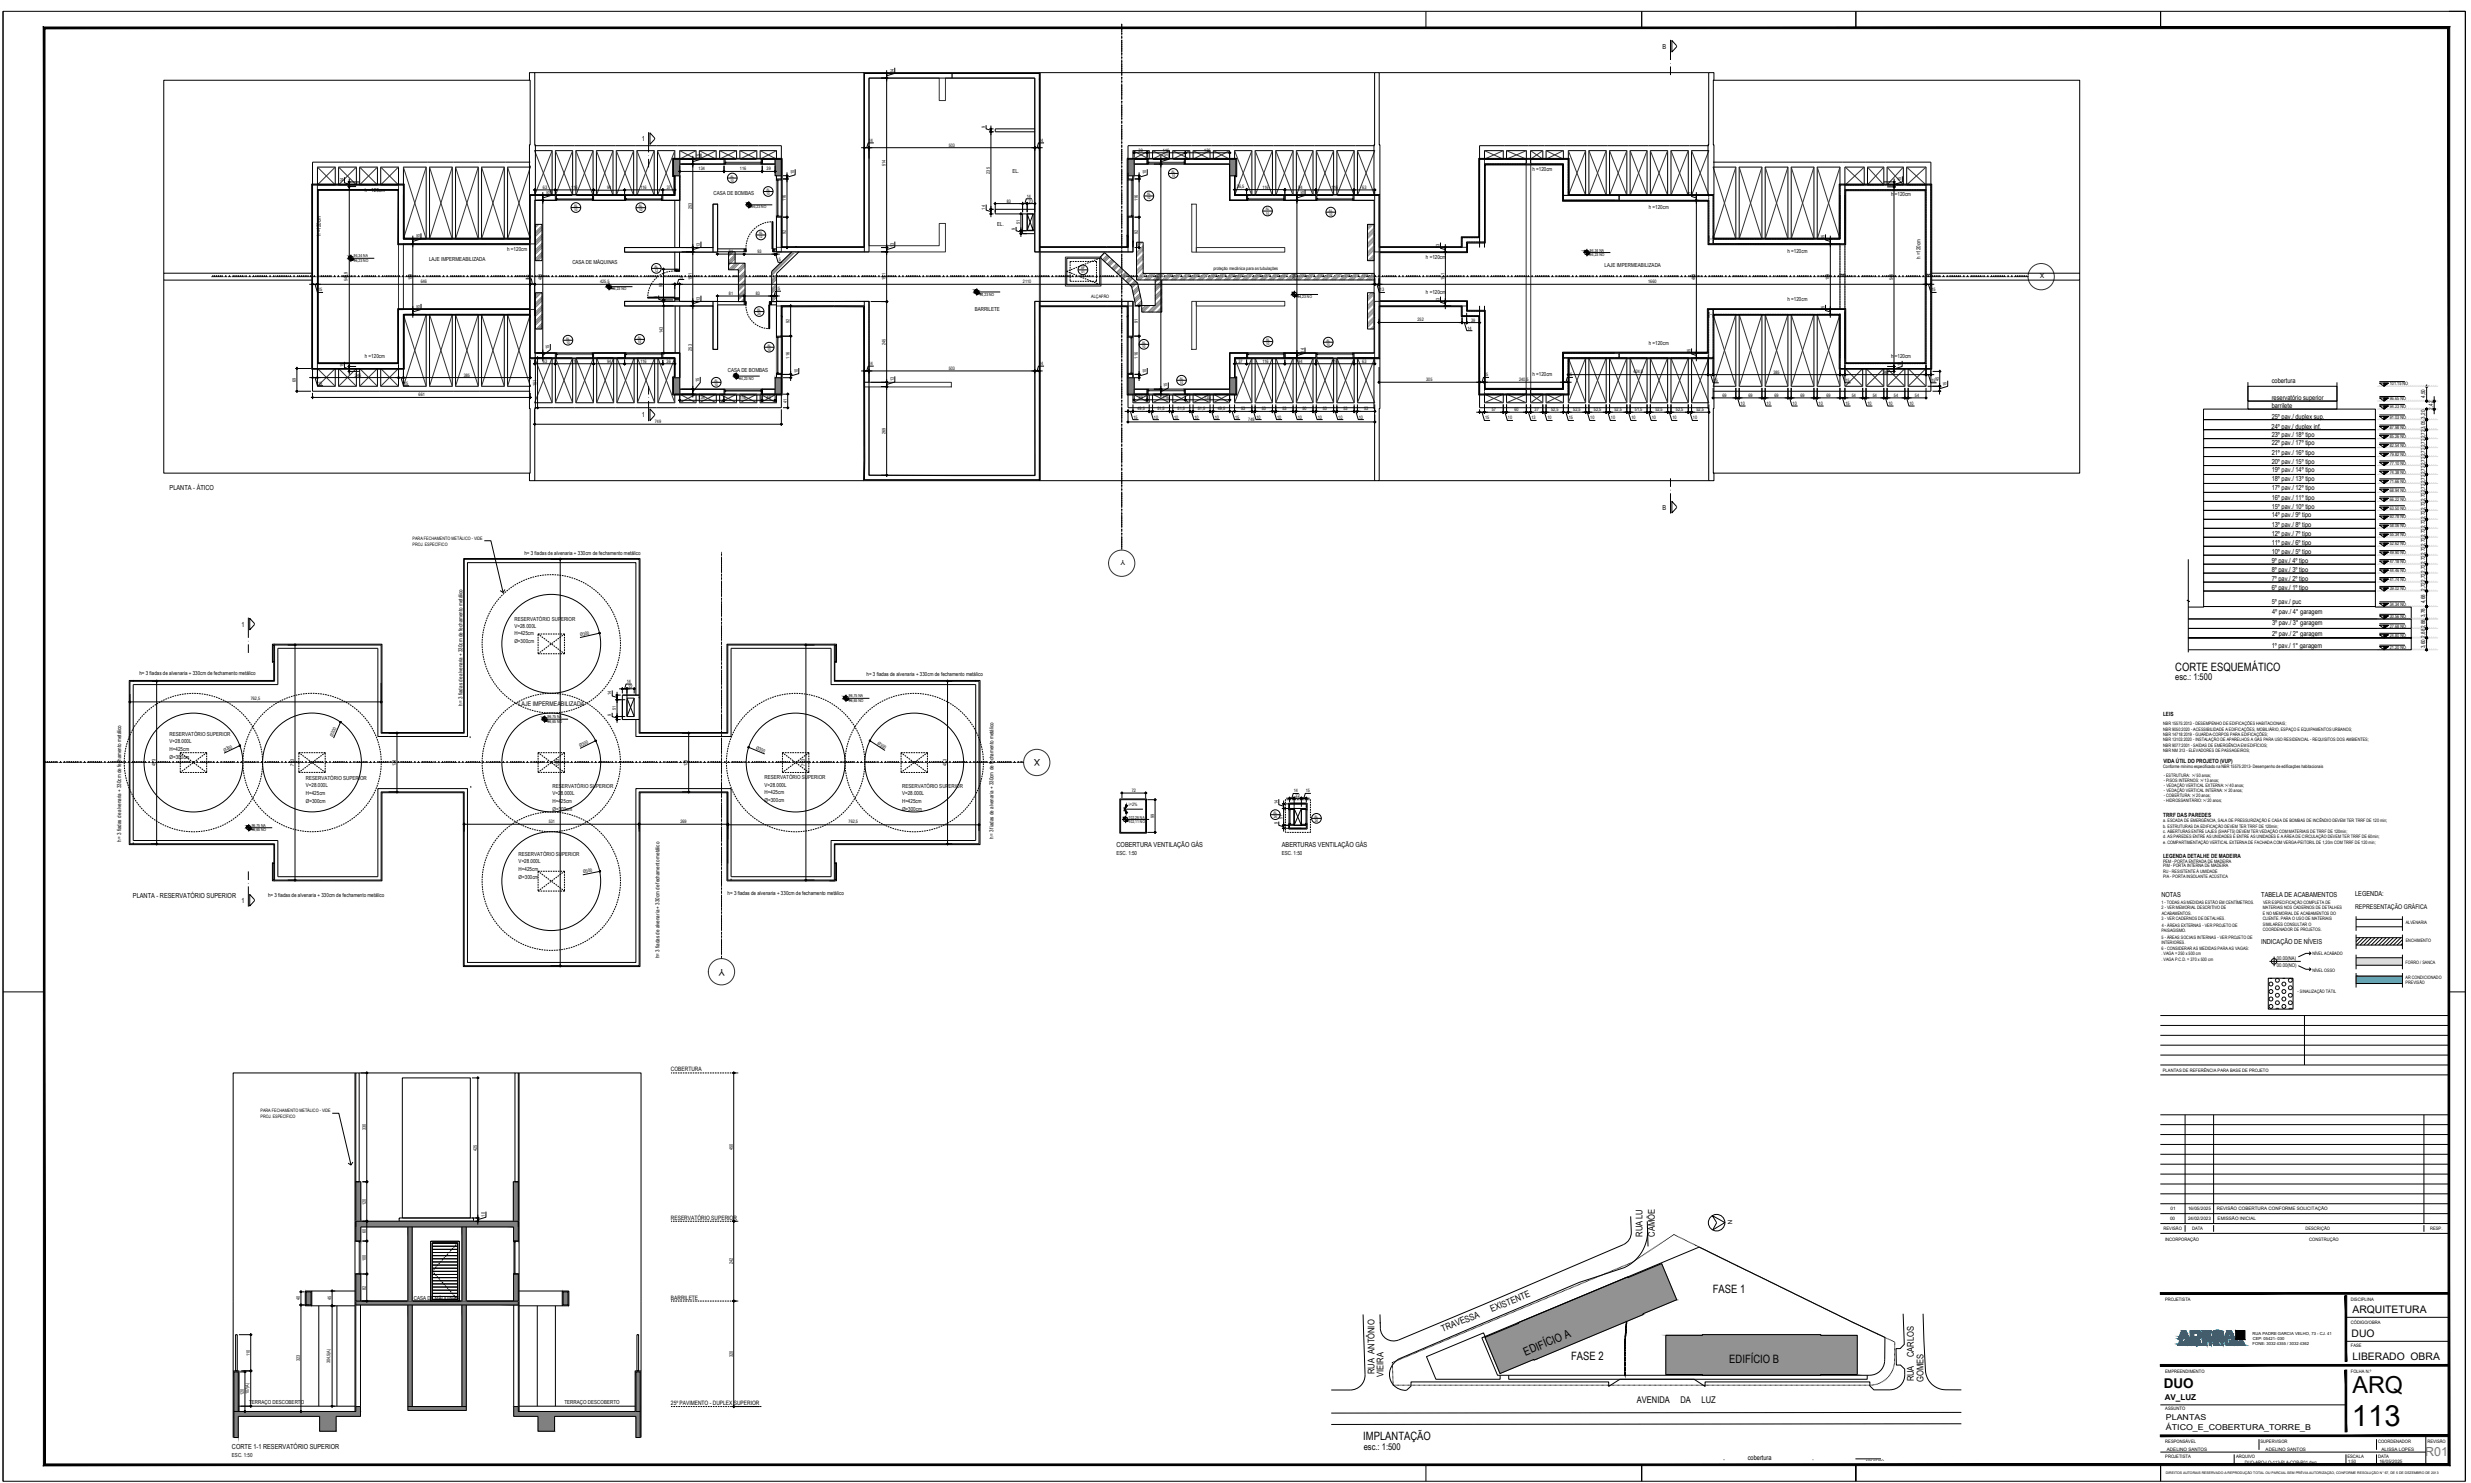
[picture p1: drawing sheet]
<svg xmlns="http://www.w3.org/2000/svg" width="1500mm" height="900mm" viewBox="0 0 1500 900" stroke-linecap="round" stroke-linejoin="round" font-family="sans-serif">
<defs><g id="words">
<text font-size="17.7" x="1428" y="865">113</text>
<text font-size="14.2" x="1428" y="845">ARQ</text>
<text font-size="8.2" x="1314" y="842">DUO</text>
<text font-size="7.5" fill="#f33" x="1472" y="884">R01</text>
<g font-size="7">
<text x="1320" y="407">CORTE ESQUEMÁTICO</text>
<text x="1040" y="785">FASE 1</text>
<text x="926" y="823" transform="rotate(-23 926 823)">EDIFÍCIO A</text>
<text x="954" y="825">FASE 2</text>
<text x="1050" y="827">EDIFÍCIO B</text>
<text x="828" y="874">IMPLANTAÇÃO</text>
</g>
<g font-size="6.3">
<text x="1428" y="796">ARQUITETURA</text>
<text x="1428" y="811">DUO</text>
<text x="1428" y="826">LIBERADO OBRA</text>
</g>
<g font-size="5.6">
<text x="1321" y="413">esc.: 1:500</text>
<text x="631" y="461" transform="rotate(180 631 461)">X</text>
<text x="440" y="588" transform="rotate(180 440 588)">Y</text>
<text x="997" y="751" transform="rotate(-90 997 751)">RUA LUIZ DE</text>
<text x="1005" y="750" transform="rotate(-90 1005 750)">CAMÕES</text>
<text x="906" y="796" transform="rotate(-22 906 796)">EXISTENTE</text>
<text x="876" y="808" transform="rotate(-22 876 808)">TRAVESSA</text>
<text x="1162" y="824" transform="rotate(-90 1162 824)">CARLOS</text>
<text x="834" y="834" transform="rotate(-90 834 834)">RUA ANTÔNIO</text>
<text x="840" y="836" transform="rotate(-90 840 836)">VIEIRA</text>
<text x="1162" y="838" transform="rotate(-90 1162 838)">RUA</text>
<text x="1168" y="839" transform="rotate(-90 1168 839)">GOMES</text>
<text x="994" y="851">AVENIDA</text>
<text x="1020" y="851">DA</text>
<text x="1033" y="851">LUZ</text>
<text x="828" y="880">esc.: 1:500</text>
</g>
<g font-size="4.9">
<text x="1314" y="849">AV_LUZ</text>
<text x="1315" y="862">PLANTAS</text>
<text x="1315" y="868">ÁTICO_E_COBERTURA_TORRE_B</text>
</g>
<g font-size="4.2">
<text x="1009" y="30">B</text>
<text x="390" y="86">1</text>
<text x="1241" y="166" transform="rotate(180 1241 166)">X</text>
<text x="1379" y="233">cobertura</text>
<text x="1379" y="243">reservatório superior</text>
<text x="1379" y="248">barrilete</text>
<text x="390" y="253">1</text>
<text x="1379" y="254">25º pav./ duplex sup.</text>
<text x="1379" y="260">24º pav./ duplex inf.</text>
<text x="1379" y="265">23º pav./ 18º tipo</text>
<text x="1379" y="270">22º pav./ 17º tipo</text>
<text x="1379" y="282">20º pav./ 15º tipo</text>
<text x="1379" y="276">21º pav./ 16º tipo</text>
<text x="1379" y="287">19º pav./ 14º tipo</text>
<text x="1379" y="292">18º pav./ 13º tipo</text>
<text x="103" y="297">PLANTA - ÁTICO</text>
<text x="1379" y="297">17º pav./ 12º tipo</text>
<text x="1379" y="303">16º pav./ 11º tipo</text>
<text x="1009" y="309">B</text>
<text x="1379" y="309">15º pav./ 10º tipo</text>
<text x="1379" y="314">14º pav./ 9º tipo</text>
<text x="1379" y="320">13º pav./ 8º tipo</text>
<text x="1379" y="325">12º pav./ 7º tipo</text>
<text x="1379" y="331">11º pav./ 6º tipo</text>
<text x="683" y="340" transform="rotate(180 683 340)">Y</text>
<text x="1379" y="336">10º pav./ 5º tipo</text>
<text x="1379" y="341">9º pav./ 4º tipo</text>
<text x="1379" y="347">8º pav./ 3º tipo</text>
<text x="1379" y="353">7º pav./ 2º tipo</text>
<text x="1379" y="358">6º pav./ 1º tipo</text>
<text x="1379" y="367">5º pav./ puc</text>
<text x="1379" y="373">4º pav./ 4° garagem</text>
<text x="147" y="380">1</text>
<text x="1379" y="379">3º pav./ 3° garagem</text>
<text x="1379" y="386">2º pav./ 2° garagem</text>
<text x="1379" y="393">1º pav./ 1° garagem</text>
<text x="678" y="514">COBERTURA VENTILAÇÃO GÁS</text>
<text x="778" y="514">ABERTURAS VENTILAÇÃO GÁS</text>
<text x="81" y="545">PLANTA - RESERVATÓRIO SUPERIOR</text>
<text x="1312" y="544">NOTAS</text>
<text x="1373" y="544">TABELA DE ACABAMENTOS</text>
<text x="1430" y="544">LEGENDA:</text>
<text x="147" y="548">1</text>
<text x="1373" y="573">INDICAÇÃO DE NÍVEIS</text>
<text x="141" y="879">CORTE 1-1 RESERVATÓRIO SUPERIOR</text>
<text x="1061" y="886">cobertura</text>
</g>
<g font-size="3.9">
<text x="315" y="428">LAJE IMPERMEABILIZADA</text>
<text x="1430" y="552">REPRESENTAÇÃO GRÁFICA</text>
</g>
<text font-size="3.7" x="1049" y="741" transform="rotate(88 1049 741)">N</text>
<g font-size="3.6">
<text x="407" y="650">COBERTURA</text>
<text x="407" y="740">RESERVATÓRIO SUPERIOR</text>
<text x="407" y="789">BARRILETE</text>
<text x="407" y="853">25º PAVIMENTO - DUPLEX SUPERIOR</text>
</g>
<g font-size="3.5">
<text x="1313" y="434">LEIS</text>
<text x="1313" y="463">VIDA ÚTIL DO PROJETO (VUP)</text>
<text x="1313" y="496">TRRF DAS PAREDES</text>
<text x="1313" y="521">LEGENDA DETALHE DE MADEIRA</text>
</g>
<g font-size="3.4">
<text x="615" y="105">EL.</text>
<text x="930" y="104">h =120cm</text>
<text x="222" y="117">h =120cm</text>
<text x="433" y="119">CASA DE BOMBAS</text>
<text x="1148" y="119">h =120cm</text>
<text x="1001" y="127">h =120cm</text>
<text x="605" y="137">EL.</text>
<text x="195" y="143" transform="rotate(-90 195 143)">h =120cm</text>
<text x="308" y="152">h =120cm</text>
<text x="1085" y="153">h =120cm</text>
<text x="260" y="158">LAJE IMPERMEABILIZADA</text>
<text x="347" y="160">CASA DE MÁQUINAS</text>
<text x="866" y="157">h =120cm</text>
<text x="1166" y="157" transform="rotate(-90 1166 157)">h =120cm</text>
<text x="974" y="162">LAJE IMPERMEABILIZADA</text>
<text x="866" y="178">h =120cm</text>
<text x="1085" y="183">h =120cm</text>
<text x="592" y="189">BARRILETE</text>
<text x="1001" y="209">h =120cm</text>
<text x="222" y="217">h =120cm</text>
<text x="1148" y="217">h =120cm</text>
<text x="442" y="225">CASA DE BOMBAS</text>
<text x="930" y="228">h =120cm</text>
<text x="1472" y="242" transform="rotate(-90 1472 242)">4,50</text>
<text x="1477" y="249" transform="rotate(-90 1477 249)">2,42</text>
<text x="1472" y="254" transform="rotate(-90 1472 254)">3,20</text>
<text x="318" y="337">h= 3 fiadas de alvenaria + 330cm de fechamento metálico</text>
<text x="1472" y="359" transform="rotate(-90 1472 359)">2,722,722,722,722,722,722,722,722,722,722,722,722,722,722,722,722,722,723,05</text>
<text x="1472" y="366" transform="rotate(-90 1472 366)">4,68</text>
<text x="312" y="377">RESERVATÓRIO SUPERIOR</text>
<text x="1472" y="374" transform="rotate(-90 1472 374)">3,78</text>
<text x="312" y="381">V=28.000L</text>
<text x="312" y="386">H=425cm</text>
<text x="1472" y="387" transform="rotate(-90 1472 387)">2,882,88</text>
<text x="312" y="390">Ø=300cm</text>
<text x="1472" y="393" transform="rotate(-90 1472 393)">3,60</text>
<text x="85" y="410">h= 3 fiadas de alvenaria + 330cm de fechamento metálico</text>
<text x="526" y="410">h= 3 fiadas de alvenaria + 330cm de fechamento metálico</text>
<text x="281" y="428" transform="rotate(-90 281 428)">h= 3 fiadas de alvenaria + 330cm de fechamento metálico</text>
<text x="103" y="447">RESERVATÓRIO SUPERIOR</text>
<text x="103" y="451">V=28.000L</text>
<text x="103" y="456">H=425cm</text>
<text x="103" y="461">Ø=300cm</text>
<text x="186" y="473">RESERVATÓRIO SUPERIOR</text>
<text x="464" y="473">RESERVATÓRIO SUPERIOR</text>
<text x="186" y="478">V=28.000L</text>
<text x="335" y="478">RESERVATÓRIO SUPERIOR</text>
<text x="464" y="477">V=28.000L</text>
<text x="548" y="478">RESERVATÓRIO SUPERIOR</text>
<text x="186" y="482">H=425cm</text>
<text x="335" y="482">V=28.000L</text>
<text x="464" y="482">H=425cm</text>
<text x="548" y="482">V=28.000L</text>
<text x="186" y="487">Ø=300cm</text>
<text x="335" y="487">H=425cm</text>
<text x="335" y="492">Ø=300cm</text>
<text x="464" y="487">Ø=300cm</text>
<text x="548" y="487">H=425cm</text>
<text x="548" y="492">Ø=300cm</text>
<text x="603" y="509" transform="rotate(-90 603 509)">h= 3 fiadas de alvenaria + 330cm de fechamento metálico</text>
<text x="73" y="511" transform="rotate(-90 73 511)">h= 3 fiadas de alvenaria + 330cm de fechamento metálico</text>
<text x="315" y="519">RESERVATÓRIO SUPERIOR</text>
<text x="678" y="519">ESC. 1:50</text>
<text x="778" y="519">ESC. 1:50</text>
<text x="315" y="524">V=28.000L</text>
<text x="315" y="529">H=425cm</text>
<text x="315" y="533">Ø=300cm</text>
<text x="163" y="545">h= 3 fiadas de alvenaria + 330cm de fechamento metálico</text>
<text x="442" y="543">h= 3 fiadas de alvenaria + 330cm de fechamento metálico</text>
<text x="400" y="581" transform="rotate(-90 400 581)">h= 3 fiadas de alvenaria + 330cm de fechamento metálico</text>
<text x="251" y="789">CASA DE MÁQUINAS</text>
<text x="151" y="852">TERRAÇO DESCOBERTO</text>
<text x="343" y="852">TERRAÇO DESCOBERTO</text>
<text x="141" y="884">ESC. 1:50</text>
</g>
<g font-size="3.1">
<text x="1382" y="582">00.00(NA)</text>
<text x="1382" y="587">00.00(NO)</text>
</g>
<g font-size="2.8">
<text x="543" y="44" transform="rotate(-90 543 44)">14</text>
<text x="598" y="78" transform="rotate(-90 598 78)">9</text>
<text x="527" y="86">14</text>
<text x="576" y="89">503</text>
<text x="631" y="86">14</text>
<text x="691" y="92">39</text>
<text x="706" y="92">116</text>
<text x="731" y="92">135</text>
<text x="425" y="96" transform="rotate(-90 425 96)">15</text>
<text x="538" y="101" transform="rotate(-90 538 101)">514</text>
<text x="709" y="96" transform="rotate(-90 709 96)">15</text>
<text x="424" y="103">134</text>
<text x="449" y="103">116</text>
<text x="465" y="103">39</text>
<text x="482" y="106" transform="rotate(-90 482 106)">10</text>
<text x="601" y="105" transform="rotate(-90 601 105)">235</text>
<text x="696" y="106" transform="rotate(-90 696 106)">10</text>
<text x="209" y="111" transform="rotate(-90 209 111)">14</text>
<text x="1154" y="110" transform="rotate(-90 1154 110)">15</text>
<text x="330" y="115">63</text>
<text x="334" y="118" transform="rotate(-90 334 118)">15</text>
<text x="347" y="115">116</text>
<text x="368" y="115">94</text>
<text x="389" y="115">116</text>
<text x="405" y="115">37</text>
<text x="751" y="114">36,5</text>
<text x="766" y="114">116</text>
<text x="788" y="115">94</text>
<text x="792" y="118" transform="rotate(-90 792 118)">15</text>
<text x="808" y="115">116</text>
<text x="827" y="115">63</text>
<text x="1026" y="119" transform="rotate(-90 1026 119)">15</text>
<text x="477" y="122" transform="rotate(-90 477 122)">116</text>
<text x="611" y="123">83</text>
<text x="623" y="120">14</text>
<text x="625" y="123">23</text>
<text x="691" y="122" transform="rotate(-90 691 122)">116</text>
<text x="420" y="127" transform="rotate(-90 420 127)">253</text>
<text x="598" y="127" transform="rotate(-90 598 127)">14</text>
<text x="619" y="136" transform="rotate(-90 619 136)">51</text>
<text x="477" y="142" transform="rotate(-90 477 142)">92</text>
<text x="616" y="140" transform="rotate(-90 616 140)">9</text>
<text x="691" y="142" transform="rotate(-90 691 142)">92</text>
<text x="255" y="145" transform="rotate(-90 255 145)">15</text>
<text x="425" y="150" transform="rotate(-90 425 150)">13</text>
<text x="543" y="150" transform="rotate(-90 543 150)">13</text>
<text x="1108" y="145" transform="rotate(-90 1108 145)">15</text>
<text x="443" y="154">81</text>
<text x="460" y="154">93</text>
<text x="874" y="150" transform="rotate(-90 874 150)">13</text>
<text x="473" y="159">5</text>
<text x="737" y="164">proteção mecânica para as tubulações</text>
<text x="211" y="171" transform="rotate(-90 211 171)">545,9</text>
<text x="250" y="170" transform="rotate(-90 250 170)">199</text>
<text x="255" y="172">646</text>
<text x="320" y="169">13</text>
<text x="329" y="170" transform="rotate(-90 329 170)">463</text>
<text x="364" y="172">425,5</text>
<text x="402" y="174" transform="rotate(-90 402 174)">93</text>
<text x="412" y="169">14</text>
<text x="420" y="170" transform="rotate(-90 420 170)">151</text>
<text x="538" y="170" transform="rotate(-90 538 170)">151</text>
<text x="621" y="172">2110</text>
<text x="704" y="170" transform="rotate(-90 704 170)">683</text>
<text x="787" y="170" transform="rotate(-90 787 170)">464</text>
<text x="877" y="170" transform="rotate(-90 877 170)">151</text>
<text x="1001" y="172">1660</text>
<text x="1029" y="170" transform="rotate(-90 1029 170)">463</text>
<text x="1110" y="170" transform="rotate(-90 1110 170)">199</text>
<text x="1149" y="170" transform="rotate(-90 1149 170)">545</text>
<text x="193" y="177">15</text>
<text x="443" y="179">81</text>
<text x="459" y="179">83</text>
<text x="471" y="176">15</text>
<text x="838" y="177">13</text>
<text x="1173" y="177">15</text>
<text x="399" y="181" transform="rotate(-90 399 181)">5</text>
<text x="425" y="182" transform="rotate(-90 425 182)">13</text>
<text x="662" y="181">ALÇAPÃO</text>
<text x="874" y="183" transform="rotate(-90 874 183)">13</text>
<text x="255" y="187" transform="rotate(-90 255 187)">15</text>
<text x="1107" y="188" transform="rotate(-90 1107 188)">15</text>
<text x="479" y="196" transform="rotate(-90 479 196)">92</text>
<text x="691" y="196" transform="rotate(-90 691 196)">91</text>
<text x="860" y="195">252</text>
<text x="893" y="195">39</text>
<text x="402" y="202" transform="rotate(-90 402 202)">143</text>
<text x="891" y="200">14</text>
<text x="538" y="209" transform="rotate(-90 538 209)">245</text>
<text x="333" y="212" transform="rotate(-90 333 212)">15</text>
<text x="420" y="213" transform="rotate(-90 420 213)">253</text>
<text x="792" y="214" transform="rotate(-90 792 214)">14</text>
<text x="1026" y="214" transform="rotate(-90 1026 214)">15</text>
<text x="330" y="220">63</text>
<text x="347" y="220">116</text>
<text x="368" y="220">94</text>
<text x="389" y="220">116</text>
<text x="405" y="220">36</text>
<text x="479" y="218" transform="rotate(-90 479 218)">116</text>
<text x="527" y="222">14</text>
<text x="631" y="222">14</text>
<text x="691" y="218" transform="rotate(-90 691 218)">116</text>
<text x="752" y="220">37</text>
<text x="766" y="220">116</text>
<text x="788" y="220">94</text>
<text x="808" y="220">116</text>
<text x="827" y="220">63</text>
<text x="208" y="223" transform="rotate(-90 208 223)">15</text>
<text x="484" y="226" transform="rotate(-90 484 226)">10</text>
<text x="576" y="224">503</text>
<text x="696" y="226" transform="rotate(-90 696 226)">10</text>
<text x="992" y="226">424,5</text>
<text x="1077" y="227">385</text>
<text x="1143" y="227">246</text>
<text x="1154" y="222" transform="rotate(-90 1154 222)">15</text>
<text x="180" y="232" transform="rotate(-90 180 232)">69</text>
<text x="193" y="233">15</text>
<text x="215" y="228">246</text>
<text x="245" y="233">15</text>
<text x="282" y="228">385</text>
<text x="424" y="232" transform="rotate(-90 424 232)">15</text>
<text x="543" y="231" transform="rotate(-90 543 231)">13</text>
<text x="866" y="231">305</text>
<text x="901" y="228">15</text>
<text x="922" y="231">240,5</text>
<text x="952" y="228">15</text>
<text x="1040" y="232">15</text>
<text x="1120" y="232">15</text>
<text x="1173" y="232">15</text>
<text x="1177" y="231" transform="rotate(-90 1177 231)">45</text>
<text x="1451" y="234">101.15 NO</text>
<text x="326" y="234" transform="rotate(-90 326 234)">151</text>
<text x="709" y="235" transform="rotate(-90 709 235)">15</text>
<text x="1182" y="234" transform="rotate(-90 1182 234)">15</text>
<text x="254" y="241">661</text>
<text x="424" y="242">134</text>
<text x="449" y="242">116</text>
<text x="465" y="242">40</text>
<text x="478" y="244" transform="rotate(-90 478 244)">41</text>
<text x="691" y="242">39</text>
<text x="706" y="242">116</text>
<text x="731" y="242">135</text>
<text x="1046" y="241">69</text>
<text x="1057" y="246">10</text>
<text x="1061" y="241">69</text>
<text x="1072" y="246">10</text>
<text x="1077" y="241">69</text>
<text x="1088" y="246">10</text>
<text x="1093" y="241">69</text>
<text x="1104" y="246">10</text>
<text x="1109" y="241">69</text>
<text x="1120" y="246">15</text>
<text x="1124" y="241">54</text>
<text x="1134" y="246">10</text>
<text x="1137" y="241">54</text>
<text x="1146" y="246">10</text>
<text x="1150" y="241">54</text>
<text x="1159" y="246">10</text>
<text x="1162" y="241">54</text>
<text x="1451" y="243">96.65 NO</text>
<text x="691" y="249">49,5</text>
<text x="703" y="249">51,5</text>
<text x="715" y="249">51,5</text>
<text x="727" y="249">51,5</text>
<text x="739" y="249">49,5</text>
<text x="753" y="249">53</text>
<text x="766" y="249">53</text>
<text x="778" y="249">53</text>
<text x="791" y="249">50</text>
<text x="803" y="249">53</text>
<text x="816" y="249">53</text>
<text x="828" y="249">53</text>
<text x="906" y="250">57</text>
<text x="919" y="250">60</text>
<text x="932" y="250">37</text>
<text x="942" y="249">52,5</text>
<text x="955" y="249">52,5</text>
<text x="968" y="249">52,5</text>
<text x="980" y="249">52,5</text>
<text x="992" y="249">51,5</text>
<text x="1005" y="249">52,5</text>
<text x="1017" y="249">52,5</text>
<text x="1030" y="249">52,5</text>
<text x="1451" y="248">94.23 NO</text>
<text x="398" y="257">749</text>
<text x="688" y="254">15</text>
<text x="701" y="254">10</text>
<text x="713" y="254">10</text>
<text x="725" y="254">10</text>
<text x="737" y="254">10</text>
<text x="750" y="254">15</text>
<text x="758" y="255">749</text>
<text x="763" y="254">10</text>
<text x="775" y="254">10</text>
<text x="788" y="254">10</text>
<text x="800" y="254">10</text>
<text x="812" y="254">10</text>
<text x="825" y="254">10</text>
<text x="902" y="255">15</text>
<text x="915" y="255">10</text>
<text x="930" y="255">13</text>
<text x="939" y="255">10</text>
<text x="952" y="255">15</text>
<text x="965" y="255">10</text>
<text x="978" y="255">10</text>
<text x="990" y="255">10</text>
<text x="1003" y="255">10</text>
<text x="1015" y="255">10</text>
<text x="1028" y="255">10</text>
<text x="1451" y="254">91.03 NO</text>
<text x="538" y="263" transform="rotate(-90 538 263)">269</text>
<text x="1451" y="260">87.98 NO</text>
<text x="1451" y="266">85.26 NO</text>
<text x="1451" y="271">82.54 NO</text>
<text x="1451" y="282">77.10 NO</text>
<text x="1451" y="277">79.82 NO</text>
<text x="1451" y="287">74.38 NO</text>
<text x="1451" y="293">71.66 NO</text>
<text x="1451" y="298">68.94 NO</text>
<text x="1451" y="304">66.22 NO</text>
<text x="1451" y="309">63.50 NO</text>
<text x="1451" y="315">60.78 NO</text>
<text x="1451" y="320">58.06 NO</text>
<text x="250" y="327">PARA FECHAMENTO METÁLICO - VIDE</text>
<text x="1451" y="326">55.34 NO</text>
<text x="250" y="331">PROJ. ESPECÍFICO</text>
<text x="1451" y="331">52.62 NO</text>
<text x="1451" y="342">47.18 NO</text>
<text x="1451" y="336">49.90 NO</text>
<text x="1451" y="347">44.46 NO</text>
<text x="1451" y="353">41.74 NO</text>
<text x="1451" y="358">39.02 NO</text>
<text x="1451" y="368">34.34 NO</text>
<text x="1451" y="375">30.56 NO</text>
<text x="1451" y="381">27.68 NO</text>
<text x="352" y="386" transform="rotate(-13 352 386)">Ø300</text>
<text x="1451" y="387">24.80 NO</text>
<text x="1451" y="394">21.20 NO</text>
<text x="380" y="414">14</text>
<text x="382" y="417">22</text>
<text x="152" y="425">762,5</text>
<text x="371" y="422" transform="rotate(-90 371 422)">14</text>
<text x="374" y="431" transform="rotate(-90 374 431)">51</text>
<text x="371" y="434" transform="rotate(-90 371 434)">9</text>
<text x="1313" y="440">NBR 15575:2013 - DESEMPENHO DE EDIFICAÇÕES HABITACIONAIS;</text>
<text x="1313" y="443">NBR 9050:2020 - ACESSIBILIDADE A EDIFICAÇÕES, MOBILIÁRIO, ESPAÇO E EQUIPAMENTOS URBANOS;</text>
<text x="202" y="447" transform="rotate(-66 202 447)">Ø300</text>
<text x="1313" y="447">NBR 14718:2019 - GUARDA-CORPOS PARA EDIFICAÇÕES;</text>
<text x="1313" y="450">NBR 13103:2020 - INSTALAÇÃO DE APARELHOS A GÁS PARA USO RESIDENCIAL - REQUISITOS DOS AMBIENTES;</text>
<text x="352" y="453" transform="rotate(-26 352 453)">Ø300</text>
<text x="459" y="455" transform="rotate(23 459 455)">Ø300</text>
<text x="532" y="451" transform="rotate(33 532 451)">Ø300</text>
<text x="1313" y="453">NBR 9077:2001 - SAÍDAS DE EMERGÊNCIA EM EDIFÍCIOS;</text>
<text x="136" y="456" transform="rotate(-26 136 456)">Ø300</text>
<text x="1313" y="457">NBR NM 313 - ELEVADORES DE PASSAGEIROS;</text>
<text x="94" y="465" transform="rotate(-90 94 465)">493</text>
<text x="178" y="465" transform="rotate(-90 178 465)">713</text>
<text x="240" y="465" transform="rotate(-90 240 465)">178</text>
<text x="339" y="465" transform="rotate(-90 339 465)">1233</text>
<text x="417" y="465" transform="rotate(-90 417 465)">178</text>
<text x="489" y="465" transform="rotate(-90 489 465)">713</text>
<text x="575" y="465" transform="rotate(-90 575 465)">493</text>
<text x="1313" y="466">Conforme mínimo especificado na NBR 15575:2013- Desempenho de edificações habitacionais</text>
<text x="1313" y="472">- ESTRUTURA: &gt;/ 50 anos;</text>
<text x="1313" y="474">- PISOS INTERNOS: &gt;/ 13 anos;</text>
<text x="1313" y="477">- VEDAÇÃO VERTICAL EXTERNA: &gt;/ 40 anos;</text>
<text x="687" y="481">72</text>
<text x="785" y="481">14</text>
<text x="787" y="484">22</text>
<text x="793" y="481">15</text>
<text x="1313" y="481">- VEDAÇÃO VERTICAL INTERNA: &gt;/ 20 anos;</text>
<text x="1313" y="484">- COBERTURA: &gt;/ 20 anos;</text>
<text x="685" y="489">i=2%</text>
<text x="776" y="488" transform="rotate(-90 776 488)">14</text>
<text x="1313" y="487">- HIDROSSANITÁRIO: &gt;/ 20 anos;</text>
<text x="701" y="496" transform="rotate(-90 701 496)">99</text>
<text x="779" y="497" transform="rotate(-90 779 497)">51</text>
<text x="333" y="500">531</text>
<text x="413" y="500">269</text>
<text x="515" y="500">762,5</text>
<text x="776" y="500" transform="rotate(-90 776 500)">9</text>
<text x="1313" y="502">b. ESTRUTURAS DA EDIFICAÇÃO DEVEM TER TRRF DE 120min;</text>
<text x="1313" y="499">a. ESCADA DE EMERGÊNCIA, SALA DE PRESSURIZAÇÃO E CASA DE BOMBAS DE INCÊNDIO DEVEM TER TRRF DE 120 min;</text>
<text x="1313" y="505">c. ABERTURAS ENTRE LAJES (SHAFTS) DEVEM TER VEDAÇÃO COM MATERIAIS DE TRRF DE 120min;</text>
<text x="1313" y="509">d. AS PAREDES ENTRE AS UNIDADES E ENTRE AS UNIDADES E A ÁREA DE CIRCULAÇÃO DEVEM TER TRRF DE 60min;</text>
<text x="1313" y="512">e. COMPARTIMENTAÇÃO VERTICAL EXTERNA DE FACHADA COM VERGA-PEITORIL DE 1,20m COM TRRF DE 120 min;</text>
<text x="1313" y="524">PEM - PORTA ENTRADA DE MADEIRA</text>
<text x="1313" y="526">PIM - PORTA INTERNA DE MADEIRA</text>
<text x="354" y="530" transform="rotate(-12 354 530)">Ø300</text>
<text x="1313" y="530">RU - RESISTENTE À UMIDADE</text>
<text x="1313" y="533">PIA - PORTA INSOLANTE ACÚSTICA</text>
<text x="1312" y="548">1 - TODAS AS MEDIDAS ESTÃO EM CENTÍMETROS.</text>
<text x="1312" y="552">2 - VER MEMORIAL DESCRITIVO DE</text>
<text x="1374" y="552">MATERIAIS NOS CADERNOS DE DETALHES</text>
<text x="1374" y="548">VER ESPECIFICAÇÃO COMPLETA DE</text>
<text x="1312" y="555">ACABAMENTOS.</text>
<text x="1374" y="555">E NO MEMORIAL DE ACABAMENTOS DO</text>
<text x="1312" y="558">3 - VER CADERNOS DE DETALHES.</text>
<text x="1312" y="562">4 - ÁREAS EXTERNAS - VER PROJETO DE</text>
<text x="1374" y="559">CLIENTE. PARA O USO DE MATERIAIS</text>
<text x="1374" y="562">SIMILARES CONSULTAR O</text>
<text x="1460" y="561">ALVENARIA</text>
<text x="1312" y="566">PAISAGISMO.</text>
<text x="1312" y="570">5 - ÁREAS SOCIAIS INTERNAS - VER PROJETO DE</text>
<text x="1374" y="565">COORDENADOR DE PROJETOS.</text>
<text x="1312" y="573">INTERIORES.</text>
<text x="1460" y="572">ENCHIMENTO</text>
<text x="1312" y="580">. VAGA = 250 x 500 cm</text>
<text x="1312" y="576">6 - CONSIDERAR AS MEDIDAS PARA AS VAGAS:</text>
<text x="1404" y="580">NÍVEL ACABADO</text>
<text x="1312" y="583">. VAGA P.C.D. = 370 x 500 cm</text>
<text x="1460" y="585">FORRO / SANCA</text>
<text x="1404" y="590">NÍVEL OSSO</text>
<text x="1460" y="594">AR CONDICIONADO</text>
<text x="1460" y="597">PREVISÃO</text>
<text x="1395" y="602">- SINALIZAÇÃO TÁTIL</text>
<text x="1313" y="650">PLANTAS DE REFERÊNCIA PARA BASE DE PROJETO</text>
<text x="158" y="675">PARA FECHAMENTO METÁLICO - VIDE</text>
<text x="158" y="679">PROJ. ESPECÍFICO</text>
<text x="222" y="686" transform="rotate(-90 222 686)">330</text>
<text x="289" y="699" transform="rotate(-90 289 699)">425</text>
<text x="445" y="698" transform="rotate(-90 445 698)">450</text>
<text x="222" y="731" transform="rotate(-90 222 731)">120</text>
<text x="1318" y="734">01</text>
<text x="1328" y="734">16/05/2025</text>
<text x="1346" y="734">REVISÃO COBERTURA CONFORME SOLICITAÇÃO</text>
<text x="294" y="738" transform="rotate(-90 294 738)">10</text>
<text x="1317" y="741">00</text>
<text x="1328" y="740">24/02/2023</text>
<text x="1346" y="741">EMISSÃO INICIAL</text>
<text x="222" y="748" transform="rotate(-90 222 748)">60</text>
<text x="1313" y="746">REVISÃO</text>
<text x="1331" y="746">DATA</text>
<text x="1400" y="746">DESCRIÇÃO</text>
<text x="1475" y="746">RESP.</text>
<text x="1314" y="753">INCORPORAÇÃO</text>
<text x="1402" y="753">CONSTRUÇÃO</text>
<text x="222" y="765" transform="rotate(-90 222 765)">100</text>
<text x="445" y="767" transform="rotate(-90 445 767)">242</text>
<text x="222" y="783" transform="rotate(-90 222 783)">82</text>
<text x="182" y="789" transform="rotate(-90 182 789)">40</text>
<text x="201" y="789" transform="rotate(-90 201 789)">45</text>
<text x="1314" y="790">PROJETISTA</text>
<text x="1427" y="790">DISCIPLINA</text>
<text x="1427" y="804">CÓDIGO/OBRA</text>
<text x="1427" y="818">FASE</text>
<text x="152" y="823" transform="rotate(-90 152 823)">110</text>
<text x="182" y="826" transform="rotate(-90 182 826)">323</text>
<text x="200" y="827" transform="rotate(-90 200 827)">304,5(A)</text>
<text x="445" y="823" transform="rotate(-90 445 823)">320</text>
<text x="1314" y="833">EMPREENDIMENTO</text>
<text x="1427" y="833">FOLHA N.º</text>
<text x="148" y="847" transform="rotate(-90 148 847)">120</text>
<text x="151" y="846" transform="rotate(-90 151 846)">107(A)</text>
<text x="1314" y="856">ASSUNTO</text>
<text x="1314" y="876">RESPONSÁVEL</text>
<text x="1372" y="876">SUPERVISOR</text>
<text x="1444" y="876">COORDENADOR</text>
<text x="1474" y="876">REVISÃO</text>
<text x="1315" y="881">ADELINO SANTOS</text>
<text x="1375" y="881">ADELINO SANTOS</text>
<text x="1446" y="881">ALISSA LOPES</text>
<text x="1133" y="888">101.15 NO</text>
<text x="1314" y="885">PROJETISTA</text>
<text x="1357" y="885">ARQUIVO</text>
<text x="1425" y="885">ESCALA</text>
<text x="1425" y="888">1:50</text>
<text x="1444" y="885">DATA</text>
<text x="1444" y="888">16/05/2025</text>
<text x="1363" y="888">DUO-ARQ-LO-113-PLA-COB-R01.dwg</text>
</g>
<g font-size="2.5">
<text x="456" y="126">94,23 NO</text>
<text x="965" y="155">94,23 NO</text>
<text x="965" y="153">94,34 NA</text>
<text x="215" y="159">94,23 NO</text>
<text x="215" y="156">94,34 NA</text>
<text x="372" y="176">94,23 NO</text>
<text x="595" y="179">94,23 NO</text>
<text x="788" y="181">94,23 NO</text>
<text x="449" y="230">94,23 NO</text>
<text x="515" y="426">96,65 NO</text>
<text x="515" y="423">96,75 NA</text>
<text x="332" y="436">96,75 NA</text>
<text x="332" y="439">96,65 NO</text>
<text x="685" y="497">102,26 NA</text>
<text x="153" y="502">96,75 NA</text>
<text x="685" y="499">102,11 NO</text>
<text x="153" y="504">96,65 NO</text>
<text x="1367" y="810">RUA PADRE GARCIA VELHO, 73 - CJ. 41</text>
<text x="1368" y="813">CEP: 05421- 030</text>
<text x="1367" y="816">FONE: 3032 4355 / 3032 4362</text>
</g>
<g font-size="2.2">
<text x="443" y="108">AL</text>
<text x="711" y="105">AL</text>
<text x="711" y="107">10</text>
<text x="444" y="110">10</text>
<text x="465" y="116">AL</text>
<text x="465" y="118">10</text>
<text x="696" y="119">AL</text>
<text x="349" y="126">AL</text>
<text x="388" y="126">AL</text>
<text x="696" y="121">10</text>
<text x="349" y="128">10</text>
<text x="388" y="128">10</text>
<text x="768" y="128">AL</text>
<text x="768" y="130">10</text>
<text x="807" y="128">AL</text>
<text x="807" y="131">10</text>
<text x="461" y="142">AL</text>
<text x="461" y="145">12</text>
<text x="397" y="163">AL</text>
<text x="397" y="165">12</text>
<text x="656" y="163">AF</text>
<text x="656" y="166">01</text>
<text x="460" y="189">AL</text>
<text x="460" y="191">24</text>
<text x="344" y="206">AL</text>
<text x="344" y="209">10</text>
<text x="387" y="206">AL</text>
<text x="387" y="208">10</text>
<text x="693" y="209">AL</text>
<text x="769" y="207">AL</text>
<text x="769" y="209">10</text>
<text x="805" y="207">AL</text>
<text x="805" y="210">10</text>
<text x="466" y="210">AL</text>
<text x="466" y="213">10</text>
<text x="693" y="211">10</text>
<text x="434" y="232">AL</text>
<text x="716" y="230">AL</text>
<text x="716" y="233">10</text>
<text x="434" y="234">10</text>
<text x="773" y="494">AL</text>
<text x="773" y="496">26</text>
<text x="798" y="496">AL</text>
<text x="798" y="499">26</text>
</g>
<text font-size="2.1" x="1315" y="894">DIREITOS AUTORAIS RESERVADO A REPRODUÇÃO TOTAL OU PARCIAL SEM PRÉVIA AUTORIZAÇÃO, CONFORME RESOLUÇÃO N° 67, DE 5 DE DEZEMBRO DE 2013</text>
</g></defs>
<!-- layer: 28 -->
<g fill="none" stroke="#333" stroke-width=".61">
<path d="M525 45h53v2h-4v14h-4v-14h-42v102h42v-13h4v17h-49zM578 45h53v108h-3v-106h-50zM413 97h58v3h-58zM413 100h58M413 97h58M689 97h57v3h-57zM689 100h57M689 97h57M190 112h3v112h-3zM190 112v112M193 112h49v3h-49zM193 115h49"/>
<path d="M193 112h49M242 112h3v33h77v3h-77v40h-3zM242 112v112h-49v-112M245 112v33h77M322 101h.1M322 119h3v29h-3zM325 119h85v-12h3v15h-88zM325 119h54M471 107h3v46h-3zM471 107v43M474 107v43M685 107v43h-53v3h53"/>
<path d="M685 107h3v46h-3zM688 107v43M746 107h3v12h85v3h-88zM746 107v15h27M747 107v14h33M749 107v12h23M325 122h54M433 124h3v29h-3zM723 124h3v29h-3zM242 148h80M245 148v40h77v3h-77v33h-3v-36h80M379 150h54v3h-54z"/>
<path d="M471 150h54v3h-54M726 150h54v3h-54zM834 143v10h56M834 143v-24h3v31h53M322 188h3v29h-3zM322 191h-77v33M379 183h54v3h-54zM433 183h3v29h-3zM471 183h54v3h-54v43M474 183h-3v46h3v-43v43M525 183h3v49h-3zM685 183h3v46h-3z"/>
<path d="M688 186h-56v-3h53v46M688 183v46M723 183h3v29h-3zM726 183h54v3h-54zM834 192v1M890 183h-56v31M890 186h-53v31h-3M325 217h54M325 214h54M325 214h88v15h-3v-12h-85zM398 214h15M399 217h11v12"/>
<path d="M413 214v15M746 214h88v3h-85v12h-3zM747 214v15M772 217h-23v12M773 214h-27v15M193 221h49v3h-49zM193 221h49M413 236h58v3h-58zM413 236h58M525 232v59h106v-108h-3v105h-100v-53M525 232h53v3h-53zM689 236h57v3h-57z"/>
<path d="M689 239h57M689 236h57"/>
<circle cx="1239" cy="168" r="8"/>
<circle cx="681" cy="342" r="8"/>
<circle cx="629" cy="463" r="8"/>
<circle cx="438" cy="590" r="8"/>
</g>
<!-- layer: 205 -->
<g fill="none" stroke="#000" stroke-width=".61">
<path d="M681 19h.1M681 18h.1M681 17h.1M681 16h.1M681 15h.1M681 15v1M681 20h.1M681 40h.1M681 39h.1M681 38h.1M681 37h.1M681 35h.1"/>
<path d="M681 33h.1M681 32h.1M681 31h.1M681 30h.1M681 29h.1M681 28h.1M681 27h.1M681 26h.1M681 25h.1M681 23h.1M681 21h.1M681 21v2"/>
<path d="M681 23v2M681 25v1M681 31v1M681 32v1M681 33v2M681 36v1M681 38v1M681 60h.1M681 59h.1M681 58h.1M681 57h.1M681 56h.1"/>
<path d="M681 55h.1M681 54h.1M681 53h.1M681 52h.1M681 50h.1M681 48h.1M681 47h.1M681 45h.1M681 44h.1M681 43h.1M681 42h.1M681 41h.1"/>
<path d="M681 40v1M681 41v1M681 42v1M681 43v1M681 46v1M681 48v2M681 50v2M681 52v1M681 53v1M681 59v1M681 80h.1M681 79h.1"/>
<path d="M681 78h.1M681 77h.1M681 75h.1M681 74h.1M681 72h.1M681 71h.1M681 70h.1M681 69h.1M681 68h.1M681 67h.1M681 66h.1M681 65h.1"/>
<path d="M681 64h.1M681 62h.1M681 60v2M681 62v2M681 68v1M681 69v1M681 70v1M681 71v1M681 73v1M681 75v1M681 77v1M681 78v1"/>
<path d="M681 79v1M681 99h.1M681 98h.1M681 97h.1M681 96h.1M681 95h.1M681 94h.1M681 93h.1M681 92h.1M681 91h.1M681 89h.1M681 87h.1"/>
<path d="M681 85h.1M681 84h.1M681 83h.1M681 82h.1M681 81h.1M681 80v1M681 85v1M681 87v2M681 89v2M681 96v1M681 97v1M681 98v1"/>
<path d="M681 99v2M681 119h.1M681 118h.1M681 117h.1M681 116h.1M681 114h.1M681 112h.1M681 111h.1M681 110h.1M681 109h.1M681 108h.1M681 107h.1"/>
<path d="M681 106h.1M681 105h.1M681 104h.1M681 103h.1M681 101h.1M681 102v1M681 105v1M681 106v1M681 107v1M681 108v1M681 109v1M681 110v1"/>
<path d="M681 112v1M681 114v2M681 116v1M681 117v1M681 118v1M681 120h.1M681 138h.1M681 137h.1M681 136h.1M681 135h.1M681 134h.1M681 133h.1"/>
<path d="M681 132h.1M681 131h.1M681 130h.1M681 128h.1M681 126h.1M681 124h.1M681 123h.1M681 122h.1M681 121h.1M681 124v2M681 126v2M681 129v1"/>
<path d="M681 134v1M681 135v1M681 136v1M681 137v1M681 139v1M681 160h.1M681 159h.1M681 158h.1M681 157h.1M681 156h.1M681 155h.1M681 153h.1"/>
<path d="M681 151h.1M681 149h.1M681 148h.1M681 147h.1M681 146h.1M681 145h.1M681 144h.1M681 143h.1M681 141h.1M681 140h.1M681 141v1M681 143v1"/>
<path d="M681 144v1M681 145v1M681 146v1M681 150h.1M681 151v2M681 153v2M681 155v1M128 168h1M129 168h.1M130 168h.1M131 168h.1M132 168h.1"/>
<path d="M133 168h.1M134 168h.1M134 168h1M135 168h.1M135 168h2M137 168h.1M137 168h2M139 168h.1M140 168h1M141 168h.1M142 168h.1M143 168h.1"/>
<path d="M144 168h.1M144 168h1M145 168h.1M145 168h1M146 168h.1M146 168h1M147 168h.1M147 168h1M148 168h.1M148 168h1M149 168h.1M150 168h1"/>
<path d="M152 168h.1M152 168h2M154 168h.1M154 168h1M155 168h.1M155 168h1M156 168h.1M156 168h1M157 168h.1M158 168h.1M159 168h.1M160 168h.1"/>
<path d="M161 168h.1M162 168h.1M162 168h2M164 168h.1M164 168h2M166 168h.1M167 168h.1M168 168h.1M169 168h.1M170 168h.1M171 168h.1M172 168h.1"/>
<path d="M172 168h1M173 168h.1M173 168h1M174 168h.1M174 168h1M175 168h.1M175 168h1M176 168h.1M177 168h1M178 168h.1M179 168h.1M179 168h1"/>
<path d="M181 168h.1M181 168h1M182 168h.1M182 168h1M183 168h.1M183 168h1M184 168h.1M184 168h1M185 168h.1M186 168h.1M187 168h.1M188 168h.1"/>
<path d="M189 168h.1M189 168h2M191 168h.1M191 168h2M193 168h.1M193 168h1M194 168h.1M194 168h1M195 168h.1M196 168h.1M197 168h.1M198 168h.1"/>
<path d="M199 168h.1M200 168h.1M200 168h1M201 168h.1M201 168h2M203 168h.1M203 168h2M205 168h.1M206 168h.1M206 168h1M208 168h.1M209 168h.1"/>
<path d="M209 168h1M210 168h.1M210 168h1M211 168h.1M211 168h1M212 168h.1M212 168h1M213 168h.1M214 168h.1M214 168h1M215 168h.1M216 168h.1"/>
<path d="M216 168h1M218 168h.1M218 168h2M220 168h.1M220 168h1M221 168h.1M221 168h1M222 168h.1M223 168h.1M224 168h.1M225 168h.1M226 168h.1"/>
<path d="M227 168h.1M228 168h.1M228 168h2M230 168h.1M230 168h2M232 168h.1M233 168h.1M234 168h.1M235 168h.1M236 168h.1M237 168h.1M237 168h1"/>
<path d="M238 168h.1M238 168h1M239 168h.1M239 168h1M240 168h.1M240 168h1M241 168h.1M241 168h1M242 168h.1M243 168h1M244 168h.1M245 168h.1"/>
<path d="M245 168h2M247 168h.1M247 168h1M248 168h.1M248 168h1M249 168h.1M249 168h1M250 168h.1M251 168h.1M252 168h.1M253 168h.1M254 168h.1"/>
<path d="M255 168h.1M255 168h2M257 168h.1M257 168h2M259 168h.1M259 168h1M260 168h.1M261 168h.1M262 168h.1M263 168h.1M264 168h.1M265 168h.1"/>
<path d="M265 168h1M266 168h.1M266 168h1M267 168h.1M267 168h2M269 168h.1M270 168h1M271 168h.1M272 168h.1M272 168h1M274 168h.1M274 168h1"/>
<path d="M275 168h.1M275 168h1M276 168h.1M276 168h1M277 168h.1M277 168h1M278 168h.1M279 168h.1M280 168h.1M281 168h.1M282 168h.1M282 168h1"/>
<path d="M284 168h.1M284 168h2M286 168h.1M286 168h1M287 168h.1M287 168h1M288 168h.1M289 168h.1M290 168h.1M291 168h.1M292 168h.1M293 168h.1"/>
<path d="M293 168h1M294 168h.1M294 168h2M296 168h.1M296 168h2M298 168h.1M299 168h.1M300 168h.1M301 168h.1M302 168h.1M302 168h1M303 168h.1"/>
<path d="M303 168h1M304 168h.1M304 168h1M305 168h.1M305 168h1M306 168h.1M307 168h1M308 168h.1M309 168h.1M309 168h1M311 168h.1M311 168h2"/>
<path d="M313 168h.1M313 168h1M314 168h.1M314 168h1M315 168h.1M315 168h1M316 168h.1M317 168h.1M318 168h.1M319 168h.1M320 168h.1M321 168h.1"/>
<path d="M321 168h2M323 168h.1M323 168h2M325 168h.1M326 168h.1M327 168h.1M328 168h.1M329 168h.1M330 168h.1M330 168h1M331 168h.1M331 168h1"/>
<path d="M332 168h.1M332 168h1M333 168h.1M333 168h2M335 168h.1M336 168h1M337 168h.1M338 168h.1M338 168h1M340 168h.1M340 168h1M341 168h.1"/>
<path d="M341 168h1M342 168h.1M342 168h1M343 168h.1M343 168h1M344 168h.1M345 168h.1M346 168h.1M347 168h.1M348 168h.1M348 168h2M350 168h.1"/>
<path d="M350 168h2M352 168h.1M352 168h1M353 168h.1M354 168h.1M355 168h.1M356 168h.1M357 168h.1M358 168h.1M358 168h1M359 168h.1M359 168h1"/>
<path d="M360 168h.1M360 168h2M362 168h.1M363 168h1M364 168h.1M365 168h.1M366 168h.1M367 168h.1M368 168h.1M368 168h1M369 168h.1M369 168h1"/>
<path d="M370 168h.1M370 168h1M371 168h.1M371 168h1M372 168h.1M373 168h1M374 168h.1M375 168h.1M375 168h1M377 168h.1M377 168h2M379 168h.1"/>
<path d="M379 168h1M380 168h.1M380 168h1M381 168h.1M382 168h.1M383 168h.1M384 168h.1M385 168h.1M386 168h.1M386 168h1M387 168h.1M387 168h2"/>
<path d="M389 168h.1M389 168h2M391 168h.1M392 168h.1M393 168h.1M394 168h.1M395 168h.1M396 168h.1M396 168h1M397 168h.1M397 168h1M398 168h.1"/>
<path d="M398 168h1M399 168h.1M399 168h2M401 168h.1M402 168h.1M402 168h1M404 168h.1M404 168h1M405 168h.1M405 168h1M406 168h.1M406 168h1"/>
<path d="M407 168h.1M407 168h1M408 168h.1M408 168h1M409 168h.1M410 168h.1M411 168h.1M412 168h.1M413 168h.1M414 168h.1M414 168h2M416 168h.1"/>
<path d="M416 168h2M418 168h.1M419 168h.1M420 168h.1M421 168h.1M422 168h.1M423 168h.1M424 168h.1M424 168h1M425 168h.1M425 168h1M426 168h.1"/>
<path d="M426 168h2M428 168h.1M429 168h1M430 168h.1M431 168h.1M431 168h1M432 168h.1M433 168h.1M433 168h1M434 168h.1M434 168h1M435 168h.1"/>
<path d="M435 168h1M436 168h.1M436 168h1M437 168h.1M438 168h.1M439 168h1M440 168h.1M441 168h.1M441 168h2M443 168h.1M443 168h2M445 168h.1"/>
<path d="M445 168h1M446 168h.1M447 168h.1M448 168h.1M449 168h.1M450 168h.1M451 168h.1M452 168h.1M452 168h1M453 168h.1M453 168h2M455 168h.1"/>
<path d="M455 168h2M457 168h.1M458 168h.1M459 168h.1M460 168h.1M461 168h.1M461 168h1M462 168h.1M462 168h1M463 168h.1M463 168h1M464 168h.1"/>
<path d="M464 168h1M465 168h.1M466 168h1M467 168h.1M468 168h.1M468 168h1M470 168h.1M470 168h1M471 168h.1M471 168h1M472 168h.1M472 168h1"/>
<path d="M473 168h.1M473 168h1M474 168h.1M475 168h.1M476 168h.1M477 168h.1M478 168h.1M478 168h1M480 168h.1M480 168h2M482 168h.1M482 168h2"/>
<path d="M484 168h.1M485 168h.1M486 168h.1M487 168h.1M488 168h.1M489 168h.1M489 168h1M490 168h.1M490 168h1M491 168h.1M491 168h1M492 168h.1"/>
<path d="M492 168h2M494 168h.1M495 168h1M496 168h.1M497 168h.1M497 168h1M498 168h.1M498 168h1M499 168h.1M499 168h1M500 168h.1M500 168h1"/>
<path d="M501 168h.1M501 168h1M502 168h.1M503 168h.1M504 168h.1M505 168h.1M505 168h1M507 168h.1M507 168h2M509 168h.1M509 168h2M511 168h.1"/>
<path d="M511 168h1M512 168h.1M513 168h.1M514 168h.1M515 168h.1M516 168h.1M517 168h.1M517 168h1M518 168h.1M518 168h1M519 168h.1M519 168h2"/>
<path d="M521 168h.1M522 168h1M523 168h.1M524 168h.1M525 168h.1M526 168h.1M526 168h1M527 168h.1M527 168h1M528 168h.1M528 168h1M529 168h.1"/>
<path d="M529 168h1M530 168h.1M530 168h1M531 168h.1M532 168h1M533 168h.1M534 168h.1M534 168h1M536 168h.1M536 168h1M537 168h.1M537 168h1"/>
<path d="M538 168h.1M538 168h1M539 168h.1M539 168h1M540 168h.1M541 168h.1M542 168h.1M543 168h.1M544 168h.1M544 168h2M546 168h.1M546 168h2"/>
<path d="M548 168h.1M548 168h2M550 168h.1M551 168h.1M552 168h.1M553 168h.1M554 168h.1M554 168h1M555 168h.1M555 168h1M556 168h.1M556 168h1"/>
<path d="M557 168h.1M557 168h1M558 168h.1M559 168h1M560 168h.1M561 168h.1M561 168h1M563 168h.1M563 168h1M564 168h.1M564 168h1M565 168h.1"/>
<path d="M565 168h1M566 168h.1M566 168h1M567 168h.1M567 168h1M568 168h.1M569 168h.1M570 168h.1M571 168h.1M571 168h1M573 168h.1M573 168h2"/>
<path d="M575 168h.1M575 168h2M577 168h.1M578 168h.1M579 168h.1M580 168h.1M581 168h.1M582 168h.1M582 168h1M583 168h.1M583 168h1M584 168h.1"/>
<path d="M584 168h1M585 168h.1M585 168h2M587 168h.1M588 168h1M589 168h.1M590 168h.1M591 168h.1M592 168h.1M592 168h1M593 168h.1M593 168h1"/>
<path d="M594 168h.1M594 168h1M595 168h.1M595 168h1M596 168h.1M597 168h.1M598 168h.1M598 168h1M600 168h.1M600 168h2M602 168h.1M602 168h1"/>
<path d="M603 168h.1M603 168h1M604 168h.1M604 168h1M605 168h.1M606 168h.1M607 168h.1M608 168h.1M609 168h.1M610 168h.1M610 168h2M612 168h.1"/>
<path d="M612 168h2M614 168h.1M615 168h1M616 168h.1M617 168h.1M618 168h.1M619 168h.1M620 168h.1M620 168h1M621 168h.1M621 168h1M622 168h.1"/>
<path d="M622 168h1M623 168h.1M623 168h1M624 168h.1M625 168h1M626 168h.1M627 168h.1M627 168h1M629 168h.1M629 168h1M630 168h.1M630 168h1"/>
<path d="M631 168h.1M631 168h1M632 168h.1M632 168h1M633 168h.1M634 168h.1M635 168h.1M636 168h.1M637 168h.1M637 168h2M639 168h.1M639 168h2"/>
<path d="M641 168h.1M641 168h1M642 168h.1M643 168h.1M644 168h.1M645 168h.1M646 168h.1M647 168h.1M647 168h1M648 168h.1M648 168h1M649 168h.1"/>
<path d="M649 168h1M650 168h.1M650 168h1M651 168h.1M651 168h2M653 168h.1M654 168h.1M654 168h1M656 168h.1M657 168h.1M657 168h1M658 168h.1"/>
<path d="M658 168h1M659 168h.1M659 168h1M660 168h.1M660 168h1M661 168h.1M662 168h.1M662 168h1M663 168h.1M664 168h.1M664 168h1M666 168h.1"/>
<path d="M666 168h2M668 168h.1M668 168h1M669 168h.1M669 168h1M670 168h.1M671 168h.1M672 168h.1M673 168h.1M674 168h.1M675 168h.1M676 168h.1"/>
<path d="M676 168h2M678 168h.1M678 168h2M680 168h.1M681 168h1M681 180h.1M681 178h.1M681 177h.1M681 176h.1M681 175h.1M681 174h.1M681 173h.1"/>
<path d="M681 172h.1M681 171h.1M681 170h.1M681 168h.1M681 167h.1M681 165h.1M681 163h.1M681 162h.1M681 161h.1M681 161v1M681 162v1M681 163v2"/>
<path d="M681 165v2M681 168v1M681 171v1M681 172v1M681 173v1M681 174v1M681 176v1M681 178v1M682 168h.1M683 168h.1M684 168h.1M685 168h.1"/>
<path d="M685 168h1M686 168h.1M686 168h1M687 168h.1M687 168h1M688 168h.1M688 168h1M689 168h.1M689 168h1M690 168h.1M691 168h1M693 168h.1"/>
<path d="M693 168h2M695 168h.1M695 168h1M696 168h.1M696 168h1M697 168h.1M697 168h1M698 168h.1M699 168h.1M700 168h.1M701 168h.1M702 168h.1"/>
<path d="M703 168h.1M703 168h2M705 168h.1M705 168h2M707 168h.1M707 168h1M708 168h.1M709 168h.1M710 168h.1M711 168h.1M712 168h.1M713 168h.1"/>
<path d="M713 168h1M714 168h.1M714 168h1M715 168h.1M715 168h2M717 168h.1M718 168h1M719 168h.1M720 168h.1M720 168h1M722 168h.1M722 168h1"/>
<path d="M723 168h.1M723 168h1M724 168h.1M724 168h1M725 168h.1M725 168h1M726 168h.1M727 168h.1M728 168h.1M729 168h.1M730 168h.1M730 168h1"/>
<path d="M732 168h.1M732 168h2M734 168h.1M734 168h1M735 168h.1M735 168h1M736 168h.1M737 168h.1M738 168h.1M739 168h.1M740 168h.1M741 168h.1"/>
<path d="M741 168h1M742 168h.1M742 168h2M744 168h.1M744 168h2M746 168h.1M747 168h1M749 168h.1M750 168h.1M750 168h1M751 168h.1M751 168h1"/>
<path d="M752 168h.1M752 168h1M753 168h.1M753 168h1M754 168h.1M755 168h.1M755 168h1M756 168h.1M757 168h.1M757 168h1M759 168h.1M759 168h2"/>
<path d="M761 168h.1M761 168h1M762 168h.1M762 168h1M763 168h.1M763 168h1M764 168h.1M765 168h.1M766 168h.1M767 168h.1M768 168h.1M769 168h.1"/>
<path d="M769 168h2M771 168h.1M771 168h2M773 168h.1M774 168h.1M775 168h.1M776 168h.1M777 168h.1M778 168h.1M778 168h1M779 168h.1M779 168h1"/>
<path d="M780 168h.1M780 168h1M781 168h.1M781 168h2M783 168h.1M784 168h1M785 168h.1M786 168h.1M786 168h1M788 168h.1M788 168h1M789 168h.1"/>
<path d="M789 168h1M790 168h.1M790 168h1M791 168h.1M791 168h1M792 168h.1M793 168h.1M794 168h.1M795 168h.1M796 168h.1M796 168h2M798 168h.1"/>
<path d="M798 168h2M800 168h.1M800 168h1M801 168h.1M802 168h.1M803 168h.1M804 168h.1M805 168h.1M806 168h.1M806 168h1M807 168h.1M807 168h1"/>
<path d="M808 168h.1M808 168h2M810 168h.1M811 168h1M812 168h.1M813 168h.1M813 168h1M815 168h.1M816 168h.1M816 168h1M817 168h.1M817 168h1"/>
<path d="M818 168h.1M818 168h1M819 168h.1M820 168h.1M821 168h.1M821 168h1M822 168h.1M823 168h.1M823 168h1M825 168h.1M825 168h2M827 168h.1"/>
<path d="M827 168h1M828 168h.1M828 168h1M829 168h.1M830 168h.1M831 168h.1M832 168h.1M833 168h.1M834 168h.1M834 168h1M835 168h.1M835 168h2"/>
<path d="M837 168h.1M837 168h2M839 168h.1M840 168h.1M841 168h.1M842 168h.1M843 168h.1M843 168h1M844 168h.1M844 168h1M845 168h.1M845 168h1"/>
<path d="M846 168h.1M846 168h1M847 168h.1M847 168h2M849 168h.1M850 168h.1M850 168h1M852 168h.1M852 168h2M854 168h.1M854 168h1M855 168h.1"/>
<path d="M855 168h1M856 168h.1M856 168h1M857 168h.1M858 168h.1M859 168h.1M860 168h.1M861 168h.1M862 168h.1M862 168h2M864 168h.1M864 168h2"/>
<path d="M866 168h.1M867 168h.1M868 168h.1M869 168h.1M870 168h.1M871 168h.1M872 168h.1M872 168h1M873 168h.1M873 168h1M874 168h.1M874 168h2"/>
<path d="M876 168h.1M877 168h1M878 168h.1M879 168h.1M879 168h1M880 168h.1M881 168h.1M881 168h1M882 168h.1M882 168h1M883 168h.1M883 168h1"/>
<path d="M884 168h.1M884 168h1M885 168h.1M886 168h.1M887 168h.1M888 168h.1M889 168h.1M889 168h2M891 168h.1M891 168h2M893 168h.1M893 168h1"/>
<path d="M894 168h.1M895 168h.1M896 168h.1M897 168h.1M898 168h.1M899 168h.1M899 168h1M900 168h.1M900 168h1M901 168h.1M901 168h2M903 168h.1"/>
<path d="M903 168h2M905 168h.1M906 168h.1M907 168h.1M908 168h.1M909 168h.1M909 168h1M910 168h.1M910 168h1M911 168h.1M911 168h1M912 168h.1"/>
<path d="M912 168h1M913 168h.1M914 168h1M915 168h.1M916 168h.1M916 168h1M918 168h.1M918 168h2M920 168h.1M920 168h1M921 168h.1M921 168h1"/>
<path d="M922 168h.1M923 168h.1M924 168h.1M925 168h.1M926 168h.1M927 168h.1M928 168h.1M928 168h2M930 168h.1M930 168h2M932 168h.1M933 168h.1"/>
<path d="M934 168h.1M935 168h.1M936 168h.1M937 168h.1M937 168h1M938 168h.1M938 168h1M939 168h.1M939 168h1M940 168h.1M940 168h2M942 168h.1"/>
<path d="M943 168h1M945 168h.1M945 168h1M946 168h.1M946 168h1M947 168h.1M947 168h1M948 168h.1M948 168h1M949 168h.1M949 168h1M950 168h.1"/>
<path d="M951 168h.1M952 168h.1M953 168h.1M953 168h1M955 168h.1M955 168h2M957 168h.1M957 168h2M959 168h.1M959 168h1M960 168h.1M961 168h.1"/>
<path d="M962 168h.1M963 168h.1M964 168h.1M965 168h.1M965 168h1M966 168h.1M966 168h1M967 168h.1M967 168h2M969 168h.1M970 168h1M971 168h.1"/>
<path d="M972 168h.1M972 168h1M973 168h.1M974 168h.1M974 168h1M975 168h.1M975 168h1M976 168h.1M976 168h1M977 168h.1M977 168h1M978 168h.1"/>
<path d="M979 168h.1M980 168h1M981 168h.1M982 168h.1M982 168h2M984 168h.1M984 168h2M986 168h.1M986 168h1M987 168h.1M987 168h1M988 168h.1"/>
<path d="M989 168h.1M990 168h.1M991 168h.1M992 168h.1M993 168h.1M993 168h1M994 168h.1M994 168h2M996 168h.1M996 168h2M998 168h.1M999 168h.1"/>
<path d="M1000 168h.1M1001 168h.1M1002 168h.1M1002 168h1M1003 168h.1M1003 168h1M1004 168h.1M1004 168h1M1005 168h.1M1005 168h1M1006 168h.1M1007 168h1"/>
<path d="M1008 168h.1M1009 168h.1M1009 168h1M1011 168h.1M1011 168h1M1012 168h.1M1012 168h1M1013 168h.1M1013 168h1M1014 168h.1M1014 168h1M1015 168h.1"/>
<path d="M1016 168h.1M1017 168h.1M1018 168h.1M1019 168h.1M1019 168h1M1021 168h.1M1021 168h2M1023 168h.1M1023 168h2M1025 168h.1M1026 168h.1M1027 168h.1"/>
<path d="M1028 168h.1M1029 168h.1M1030 168h.1M1030 168h1M1031 168h.1M1031 168h1M1032 168h.1M1032 168h1M1033 168h.1M1033 168h2M1035 168h.1M1036 168h1"/>
<path d="M1037 168h.1M1038 168h.1M1038 168h1M1039 168h.1M1039 168h1M1040 168h.1M1040 168h1M1041 168h.1M1041 168h1M1042 168h.1M1042 168h1M1043 168h.1"/>
<path d="M1043 168h1M1044 168h.1M1045 168h.1M1046 168h.1M1046 168h1M1048 168h.1M1048 168h2M1050 168h.1M1050 168h2M1052 168h.1M1052 168h1M1053 168h.1"/>
<path d="M1054 168h.1M1055 168h.1M1056 168h.1M1057 168h.1M1058 168h.1M1058 168h1M1059 168h.1M1059 168h1M1060 168h.1M1060 168h2M1062 168h.1M1063 168h1"/>
<path d="M1064 168h.1M1065 168h.1M1066 168h.1M1067 168h.1M1068 168h.1M1068 168h1M1069 168h.1M1069 168h1M1070 168h.1M1070 168h1M1071 168h.1M1071 168h1"/>
<path d="M1072 168h.1M1073 168h1M1074 168h.1M1075 168h.1M1075 168h1M1077 168h.1M1077 168h1M1078 168h.1M1078 168h1M1079 168h.1M1079 168h1M1080 168h.1"/>
<path d="M1080 168h1M1081 168h.1M1082 168h.1M1083 168h.1M1084 168h.1M1085 168h.1M1085 168h2M1087 168h.1M1087 168h2M1089 168h.1M1089 168h2M1091 168h.1"/>
<path d="M1092 168h.1M1093 168h.1M1094 168h.1M1095 168h.1M1095 168h1M1096 168h.1M1096 168h1M1097 168h.1M1097 168h1M1098 168h.1M1098 168h1M1099 168h.1"/>
<path d="M1099 168h2M1101 168h.1M1102 168h.1M1102 168h1M1104 168h.1M1104 168h1M1105 168h.1M1105 168h1M1106 168h.1M1106 168h1M1107 168h.1M1107 168h1"/>
<path d="M1108 168h.1M1108 168h1M1109 168h.1M1110 168h.1M1111 168h.1M1112 168h.1M1112 168h1M1114 168h.1M1114 168h2M1116 168h.1M1116 168h1M1117 168h.1"/>
<path d="M1117 168h1M1118 168h.1M1119 168h.1M1120 168h.1M1121 168h.1M1122 168h.1M1123 168h.1M1124 168h.1M1124 168h1M1125 168h.1M1125 168h1M1126 168h.1"/>
<path d="M1126 168h2M1128 168h.1M1129 168h1M1130 168h.1M1131 168h.1M1132 168h.1M1133 168h.1M1133 168h1M1134 168h.1M1134 168h1M1135 168h.1M1135 168h1"/>
<path d="M1136 168h.1M1136 168h1M1137 168h.1M1137 168h1M1138 168h.1M1139 168h1M1141 168h.1M1141 168h2M1143 168h.1M1143 168h1M1144 168h.1M1144 168h1"/>
<path d="M1145 168h.1M1145 168h1M1146 168h.1M1147 168h.1M1148 168h.1M1149 168h.1M1150 168h.1M1151 168h.1M1151 168h2M1153 168h.1M1153 168h2M1155 168h.1"/>
<path d="M1156 168h1M1157 168h.1M1158 168h.1M1159 168h.1M1160 168h.1M1161 168h.1M1161 168h1M1162 168h.1M1162 168h1M1163 168h.1M1163 168h1M1164 168h.1"/>
<path d="M1164 168h1M1165 168h.1M1166 168h1M1167 168h.1M1168 168h.1M1168 168h1M1170 168h.1M1170 168h1M1171 168h.1M1171 168h1M1172 168h.1M1172 168h1"/>
<path d="M1173 168h.1M1173 168h1M1174 168h.1M1175 168h.1M1176 168h.1M1177 168h.1M1178 168h.1M1178 168h2M1180 168h.1M1180 168h2M1182 168h.1M1182 168h1"/>
<path d="M1183 168h.1M1183 168h1M1184 168h.1M1185 168h.1M1186 168h.1M1187 168h.1M1188 168h.1M1189 168h.1M1189 168h1M1190 168h.1M1190 168h2M1192 168h.1"/>
<path d="M1192 168h2M1194 168h.1M1195 168h1M1197 168h.1M1198 168h.1M1198 168h1M1199 168h.1M1199 168h1M1200 168h.1M1200 168h1M1201 168h.1M1201 168h1"/>
<path d="M1202 168h.1M1203 168h.1M1203 168h1M1204 168h.1M1205 168h.1M1205 168h1M1207 168h.1M1207 168h2M1209 168h.1M1209 168h1M1210 168h.1M1210 168h1"/>
<path d="M1211 168h.1M1212 168h.1M1213 168h.1M1214 168h.1M1215 168h.1M1216 168h.1M1217 168h.1M1217 168h2M1219 168h.1M1219 168h2M1221 168h.1M1222 168h1"/>
<path d="M1223 168h.1M1224 168h.1M1225 168h.1M1226 168h.1M1226 168h1M1227 168h.1M1227 168h1M1228 168h.1M1228 168h1M1229 168h.1M1229 168h1M1230 168h.1"/>
<path d="M1230 168h1M681 200h.1M681 199h.1M681 198h.1M681 197h.1M681 196h.1M681 194h.1M681 192h.1M681 190h.1M681 189h.1M681 188h.1M681 187h.1"/>
<path d="M681 186h.1M681 185h.1M681 184h.1M681 183h.1M681 182h.1M681 180v2M681 182v1M681 183v1M681 190v2M681 192v2M681 195h.1M681 199v1"/>
<path d="M681 219h.1M681 217h.1M681 215h.1M681 214h.1M681 213h.1M681 212h.1M681 211h.1M681 210h.1M681 209h.1M681 207h.1M681 204h.1M681 202h.1"/>
<path d="M681 201h.1M681 200v1M681 201v1M681 202v2M681 205v1M681 207v2M681 209v1M681 210v1M681 211v1M681 216h.1M681 217v2M681 219v2"/>
<path d="M681 239h.1M681 238h.1M681 237h.1M681 236h.1M681 235h.1M681 234h.1M681 233h.1M681 231h.1M681 229h.1M681 228h.1M681 227h.1M681 226h.1"/>
<path d="M681 225h.1M681 224h.1M681 223h.1M681 222h.1M681 221h.1M681 227v1M681 228v1M681 229v2M681 232v1M681 234v1M681 236v1M681 237v1"/>
<path d="M681 238v1M681 239v1M681 258h.1M681 256h.1M681 255h.1M681 254h.1M681 253h.1M681 252h.1M681 251h.1M681 250h.1M681 249h.1M681 248h.1"/>
<path d="M681 246h.1M681 244h.1M681 243h.1M681 241h.1M681 240h.1M681 242v1M681 244v2M681 246v2M681 248v1M681 249v1M681 255v1M681 256v2"/>
<path d="M681 258v2M681 280h.1M681 279h.1M681 278h.1M681 277h.1M681 276h.1M681 275h.1M681 274h.1M681 273h.1M681 271h.1M681 270h.1M681 268h.1"/>
<path d="M681 267h.1M681 266h.1M681 265h.1M681 264h.1M681 263h.1M681 262h.1M681 261h.1M681 260h.1M681 264v1M681 265v1M681 266v1M681 267v1"/>
<path d="M681 269v1M681 271v1M681 273v1M681 274v1M681 275v1M681 276v1M681 300h.1M681 299h.1M681 297h.1M681 295h.1M681 294h.1M681 293h.1"/>
<path d="M681 292h.1M681 291h.1M681 290h.1M681 289h.1M681 288h.1M681 287h.1M681 285h.1M681 283h.1M681 281h.1M681 281v1M681 283v2M681 285v2"/>
<path d="M681 292v1M681 293v1M681 294v1M681 295v2M681 298v1M681 320h.1M681 319h.1M681 318h.1M681 317h.1M681 316h.1M681 315h.1M681 314h.1"/>
<path d="M681 313h.1M681 312h.1M681 310h.1M681 308h.1M681 307h.1M681 306h.1M681 305h.1M681 304h.1M681 303h.1M681 302h.1M681 301h.1M681 301v1"/>
<path d="M681 302v1M681 303v1M681 304v1M681 305v1M681 308v1M681 310v2M681 312v1M681 313v1M681 314v1M438 339h.1M438 337h.1M438 335v1"/>
<path d="M438 337v2M438 339v1M681 333h.1M681 332h.1M681 331h.1M681 330h.1M681 329h.1M681 328h.1M681 327h.1M681 326h.1M681 324h.1M681 322h.1"/>
<path d="M681 320v2M681 322v2M681 325v1M681 330v1M681 331v1M681 332v1M681 333v1M438 359h.1M438 358h.1M438 357h.1M438 356h.1M438 355h.1"/>
<path d="M438 354h.1M438 353h.1M438 351h.1M438 349h.1M438 347h.1M438 346h.1M438 345h.1M438 344h.1M438 343h.1M438 342h.1M438 341h.1M438 340h.1"/>
<path d="M438 340v1M438 346v1M438 347v2M438 349v2M438 352v1M438 355v1M438 356v1M438 357v1M438 358v1M438 360h.1M438 378h.1M438 376h.1"/>
<path d="M438 374h.1M438 373h.1M438 372h.1M438 371h.1M438 370h.1M438 369h.1M438 368h.1M438 367h.1M438 366h.1M438 364h.1M438 362h.1M438 361h.1"/>
<path d="M438 360v1M438 362v1M438 364v2M438 366v1M438 367v1M438 368v1M438 374v2M438 376v2M438 379v1M438 400h.1M438 399h.1M438 398h.1"/>
<path d="M438 397h.1M438 396h.1M438 395h.1M438 394h.1M438 393h.1M438 391h.1M438 390h.1M438 388h.1M438 387h.1M438 386h.1M438 385h.1M438 384h.1"/>
<path d="M438 383h.1M438 382h.1M438 381h.1M438 380h.1M438 383v1M438 384v1M438 385v1M438 386v1M438 387v1M438 389v1M438 391v1M438 393v1"/>
<path d="M438 394v1M438 395v1M438 396v1M438 420h.1M438 418h.1M438 417h.1M438 415h.1M438 414h.1M438 413h.1M438 412h.1M438 411h.1M438 410h.1"/>
<path d="M438 409h.1M438 408h.1M438 407h.1M438 405h.1M438 403h.1M438 401h.1M438 401v2M438 403v2M438 405v2M438 411v1M438 412v1M438 413v1"/>
<path d="M438 414v1M438 416v1M438 418v1M438 440h.1M438 439h.1M438 438h.1M438 437h.1M438 436h.1M438 435h.1M438 434h.1M438 432h.1M438 430h.1"/>
<path d="M438 429h.1M438 428h.1M438 427h.1M438 426h.1M438 425h.1M438 424h.1M438 423h.1M438 422h.1M438 421h.1M438 420v1M438 421v1M438 422v1"/>
<path d="M438 423v1M438 424v1M438 430v2M438 432v2M438 439v1M438 459h.1M438 457h.1M438 455h.1M438 454h.1M438 453h.1M438 452h.1M438 451h.1"/>
<path d="M438 450h.1M438 449h.1M438 447h.1M438 446h.1M438 444h.1M438 442h.1M438 441h.1M438 440v1M438 441v1M438 442v2M438 445v1M438 447v1"/>
<path d="M438 449v1M438 450v1M438 451v1M438 452v1M438 456h.1M438 457v2M438 459v2M27 463h1M28 463h.1M28 463h1M29 463h.1M29 463h1"/>
<path d="M30 463h.1M30 463h1M31 463h.1M32 463h.1M33 463h.1M34 463h.1M35 463h.1M35 463h1M37 463h.1M37 463h2M39 463h.1M39 463h1"/>
<path d="M40 463h.1M40 463h1M41 463h.1M42 463h.1M43 463h.1M44 463h.1M45 463h.1M46 463h.1M46 463h1M47 463h.1M47 463h1M48 463h.1"/>
<path d="M48 463h1M49 463h.1M49 463h2M51 463h.1M52 463h1M53 463h.1M54 463h.1M55 463h.1M55 463h1M56 463h.1M56 463h1M57 463h.1"/>
<path d="M57 463h1M58 463h.1M58 463h1M59 463h.1M59 463h1M60 463h.1M61 463h.1M62 463h.1M62 463h1M64 463h.1M64 463h2M66 463h.1"/>
<path d="M66 463h1M67 463h.1M67 463h1M68 463h.1M68 463h1M69 463h.1M70 463h.1M71 463h.1M72 463h.1M73 463h.1M74 463h.1M74 463h1"/>
<path d="M75 463h.1M75 463h1M76 463h.1M76 463h2M78 463h.1M79 463h1M80 463h.1M81 463h.1M82 463h.1M83 463h.1M84 463h.1M84 463h1"/>
<path d="M85 463h.1M85 463h1M86 463h.1M86 463h1M87 463h.1M87 463h1M88 463h.1M89 463h1M90 463h.1M91 463h.1M91 463h1M93 463h.1"/>
<path d="M93 463h2M95 463h.1M95 463h1M96 463h.1M96 463h1M97 463h.1M98 463h.1M99 463h.1M100 463h.1M101 463h.1M102 463h.1M102 463h1"/>
<path d="M103 463h.1M103 463h2M105 463h.1M105 463h2M107 463h.1M108 463h.1M109 463h.1M110 463h.1M111 463h.1M111 463h1M112 463h.1M112 463h1"/>
<path d="M113 463h.1M113 463h1M114 463h.1M114 463h1M115 463h.1M115 463h2M117 463h.1M118 463h.1M118 463h1M120 463h.1M120 463h2M122 463h.1"/>
<path d="M122 463h1M123 463h.1M123 463h1M124 463h.1M124 463h1M125 463h.1M126 463h.1M127 463h.1M128 463h.1M129 463h.1M130 463h.1M130 463h2"/>
<path d="M132 463h.1M132 463h2M134 463h.1M135 463h.1M136 463h.1M137 463h.1M138 463h.1M139 463h.1M139 463h1M140 463h.1M140 463h1M141 463h.1"/>
<path d="M141 463h1M142 463h.1M142 463h2M144 463h.1M145 463h1M146 463h.1M147 463h.1M147 463h1M149 463h.1M149 463h1M150 463h.1M150 463h1"/>
<path d="M151 463h.1M151 463h1M152 463h.1M152 463h1M153 463h.1M154 463h.1M155 463h.1M156 463h.1M157 463h.1M157 463h2M159 463h.1M159 463h2"/>
<path d="M161 463h.1M161 463h1M162 463h.1M163 463h.1M164 463h.1M165 463h.1M166 463h.1M167 463h.1M167 463h1M168 463h.1M168 463h1M169 463h.1"/>
<path d="M169 463h2M171 463h.1M172 463h1M173 463h.1M174 463h.1M174 463h1M176 463h.1M176 463h1M177 463h.1M177 463h1M178 463h.1M178 463h1"/>
<path d="M179 463h.1M179 463h1M180 463h.1M180 463h1M181 463h.1M182 463h.1M182 463h1M183 463h.1M184 463h.1M184 463h1M186 463h.1M186 463h2"/>
<path d="M188 463h.1M188 463h1M189 463h.1M189 463h1M190 463h.1M191 463h.1M192 463h.1M193 463h.1M194 463h.1M195 463h.1M195 463h1M196 463h.1"/>
<path d="M196 463h2M198 463h.1M198 463h2M200 463h.1M201 463h1M202 463h.1M203 463h.1M204 463h.1M205 463h.1M205 463h1M206 463h.1M206 463h1"/>
<path d="M207 463h.1M207 463h1M208 463h.1M208 463h1M209 463h.1M209 463h1M210 463h.1M211 463h1M213 463h.1M213 463h2M215 463h.1M215 463h1"/>
<path d="M216 463h.1M216 463h1M217 463h.1M217 463h1M218 463h.1M219 463h.1M220 463h.1M221 463h.1M222 463h.1M223 463h.1M223 463h2M225 463h.1"/>
<path d="M225 463h2M227 463h.1M228 463h1M229 463h.1M230 463h.1M231 463h.1M232 463h.1M233 463h.1M233 463h1M234 463h.1M234 463h1M235 463h.1"/>
<path d="M235 463h1M236 463h.1M236 463h1M237 463h.1M238 463h1M239 463h.1M240 463h.1M240 463h1M242 463h.1M242 463h1M243 463h.1M243 463h1"/>
<path d="M244 463h.1M244 463h1M245 463h.1M245 463h1M246 463h.1M247 463h.1M248 463h.1M249 463h.1M250 463h.1M250 463h2M252 463h.1M252 463h2"/>
<path d="M254 463h.1M254 463h2M256 463h.1M257 463h.1M258 463h.1M259 463h.1M260 463h.1M261 463h.1M261 463h1M262 463h.1M262 463h1M263 463h.1"/>
<path d="M263 463h1M264 463h.1M264 463h2M266 463h.1M267 463h.1M267 463h1M269 463h.1M269 463h1M270 463h.1M270 463h1M271 463h.1M271 463h1"/>
<path d="M272 463h.1M272 463h1M273 463h.1M273 463h1M274 463h.1M275 463h.1M276 463h.1M277 463h.1M277 463h1M279 463h.1M279 463h2M281 463h.1"/>
<path d="M281 463h2M283 463h.1M284 463h.1M285 463h.1M286 463h.1M287 463h.1M288 463h.1M289 463h.1M289 463h1M290 463h.1M290 463h1M291 463h.1"/>
<path d="M291 463h2M293 463h.1M294 463h1M295 463h.1M296 463h.1M296 463h1M297 463h.1M298 463h.1M298 463h1M299 463h.1M299 463h1M300 463h.1"/>
<path d="M300 463h1M301 463h.1M301 463h1M302 463h.1M303 463h.1M304 463h1M305 463h.1M306 463h.1M306 463h2M308 463h.1M308 463h2M310 463h.1"/>
<path d="M310 463h1M311 463h.1M312 463h.1M313 463h.1M314 463h.1M315 463h.1M316 463h.1M317 463h.1M317 463h1M318 463h.1M318 463h2M320 463h.1"/>
<path d="M320 463h2M322 463h.1M323 463h.1M324 463h.1M325 463h.1M326 463h.1M326 463h1M327 463h.1M327 463h1M328 463h.1M328 463h1M329 463h.1"/>
<path d="M329 463h1M330 463h.1M331 463h1M332 463h.1M333 463h.1M333 463h1M335 463h.1M335 463h2M337 463h.1M337 463h1M338 463h.1M338 463h1"/>
<path d="M339 463h.1M340 463h.1M341 463h.1M342 463h.1M343 463h.1M344 463h.1M345 463h.1M345 463h2M347 463h.1M347 463h2M349 463h.1M350 463h.1"/>
<path d="M351 463h.1M352 463h.1M353 463h.1M354 463h.1M354 463h1M355 463h.1M355 463h1M356 463h.1M356 463h1M357 463h.1M357 463h2M359 463h.1"/>
<path d="M360 463h1M361 463h.1M362 463h.1M362 463h2M364 463h.1M364 463h1M365 463h.1M365 463h1M366 463h.1M366 463h1M367 463h.1M368 463h.1"/>
<path d="M369 463h.1M370 463h.1M371 463h.1M372 463h.1M372 463h2M374 463h.1M374 463h2M376 463h.1M376 463h1M377 463h.1M378 463h.1M379 463h.1"/>
<path d="M380 463h.1M381 463h.1M382 463h.1M382 463h1M383 463h.1M383 463h1M384 463h.1M384 463h2M386 463h.1M387 463h1M388 463h.1M389 463h.1"/>
<path d="M389 463h1M391 463h.1M391 463h1M392 463h.1M392 463h1M393 463h.1M393 463h1M394 463h.1M394 463h1M395 463h.1M396 463h.1M397 463h.1"/>
<path d="M398 463h.1M399 463h.1M399 463h1M401 463h.1M401 463h2M403 463h.1M403 463h1M404 463h.1M404 463h1M405 463h.1M406 463h.1M407 463h.1"/>
<path d="M408 463h.1M409 463h.1M410 463h.1M410 463h1M411 463h.1M411 463h2M413 463h.1M413 463h2M415 463h.1M416 463h1M418 463h.1M419 463h.1"/>
<path d="M419 463h1M420 463h.1M420 463h1M421 463h.1M421 463h1M422 463h.1M422 463h1M423 463h.1M424 463h.1M424 463h1M425 463h.1M426 463h.1"/>
<path d="M426 463h1M428 463h.1M428 463h2M430 463h.1M430 463h1M431 463h.1M431 463h1M432 463h.1M432 463h1M433 463h.1M434 463h.1M435 463h.1"/>
<path d="M436 463h.1M437 463h.1M438 463h.1M438 479h.1M438 478h.1M438 477h.1M438 476h.1M438 474h.1M438 473h.1M438 471h.1M438 469h.1M438 468h.1"/>
<path d="M438 467h.1M438 466h.1M438 465h.1M438 464h.1M438 462h.1M438 461h.1M438 461v1M438 467v1M438 468v1M438 469v2M438 472v1M438 474v1"/>
<path d="M438 476v1M438 477v1M438 478v1M438 479v1M438 463h2M440 463h.1M440 463h2M442 463h.1M443 463h1M444 463h.1M445 463h.1M446 463h.1"/>
<path d="M447 463h.1M447 463h1M448 463h.1M448 463h1M449 463h.1M449 463h1M450 463h.1M450 463h1M451 463h.1M451 463h1M452 463h.1M453 463h1"/>
<path d="M454 463h.1M455 463h.1M455 463h1M457 463h.1M457 463h1M458 463h.1M458 463h1M459 463h.1M459 463h1M460 463h.1M460 463h1M461 463h.1"/>
<path d="M462 463h.1M463 463h.1M464 463h.1M465 463h.1M465 463h2M467 463h.1M467 463h2M469 463h.1M469 463h2M471 463h.1M472 463h.1M473 463h.1"/>
<path d="M474 463h.1M475 463h.1M475 463h1M476 463h.1M476 463h1M477 463h.1M477 463h1M478 463h.1M478 463h1M479 463h.1M480 463h1M481 463h.1"/>
<path d="M482 463h.1M482 463h1M484 463h.1M484 463h1M485 463h.1M485 463h1M486 463h.1M486 463h1M487 463h.1M487 463h1M488 463h.1M488 463h1"/>
<path d="M489 463h.1M490 463h.1M491 463h.1M492 463h.1M492 463h1M494 463h.1M494 463h2M496 463h.1M496 463h2M498 463h.1M499 463h.1M500 463h.1"/>
<path d="M501 463h.1M502 463h.1M503 463h.1M503 463h1M504 463h.1M504 463h1M505 463h.1M505 463h1M506 463h.1M506 463h2M508 463h.1M509 463h1"/>
<path d="M510 463h.1M511 463h.1M511 463h1M512 463h.1M512 463h1M513 463h.1M513 463h1M514 463h.1M514 463h1M515 463h.1M515 463h1M516 463h.1"/>
<path d="M516 463h1M517 463h.1M518 463h.1M519 463h.1M519 463h1M521 463h.1M521 463h2M523 463h.1M523 463h2M525 463h.1M525 463h1M526 463h.1"/>
<path d="M527 463h.1M528 463h.1M529 463h.1M530 463h.1M531 463h.1M531 463h1M532 463h.1M532 463h1M533 463h.1M533 463h2M535 463h.1M536 463h1"/>
<path d="M537 463h.1M538 463h.1M539 463h.1M540 463h.1M541 463h.1M541 463h1M542 463h.1M542 463h1M543 463h.1M543 463h1M544 463h.1M545 463h.1"/>
<path d="M546 463h1M547 463h.1M548 463h.1M548 463h1M550 463h.1M550 463h2M552 463h.1M552 463h1M553 463h.1M553 463h1M554 463h.1M555 463h.1"/>
<path d="M556 463h.1M557 463h.1M558 463h.1M559 463h.1M559 463h1M560 463h.1M560 463h2M562 463h.1M562 463h2M564 463h.1M565 463h.1M566 463h.1"/>
<path d="M567 463h.1M568 463h.1M568 463h1M569 463h.1M569 463h1M570 463h.1M570 463h1M571 463h.1M571 463h1M572 463h.1M572 463h2M574 463h.1"/>
<path d="M575 463h.1M575 463h1M577 463h.1M577 463h2M579 463h.1M579 463h1M580 463h.1M580 463h1M581 463h.1M581 463h1M582 463h.1M583 463h.1"/>
<path d="M584 463h.1M585 463h.1M586 463h.1M587 463h.1M587 463h2M589 463h.1M589 463h2M591 463h.1M592 463h.1M593 463h.1M594 463h.1M595 463h.1"/>
<path d="M596 463h.1M597 463h.1M597 463h1M598 463h.1M598 463h1M599 463h.1M599 463h2M601 463h.1M602 463h1M603 463h.1M604 463h.1M604 463h1"/>
<path d="M606 463h.1M606 463h1M607 463h.1M607 463h1M608 463h.1M608 463h1M609 463h.1M609 463h1M610 463h.1M611 463h.1M612 463h.1M613 463h.1"/>
<path d="M614 463h.1M614 463h2M616 463h.1M616 463h2M618 463h.1M618 463h1M619 463h.1M620 463h.1M621 463h.1M438 498h.1M438 496h.1M438 495h.1"/>
<path d="M438 494h.1M438 493h.1M438 492h.1M438 491h.1M438 490h.1M438 489h.1M438 488h.1M438 486h.1M438 484h.1M438 483h.1M438 482h.1M438 481h.1"/>
<path d="M438 480h.1M438 480v1M438 482v1M438 484v1M438 486v2M438 488v1M438 489v1M438 495v1M438 496v2M438 498v2M438 519h.1M438 518h.1"/>
<path d="M438 517h.1M438 516h.1M438 515h.1M438 513h.1M438 511h.1M438 510h.1M438 509h.1M438 508h.1M438 507h.1M438 506h.1M438 505h.1M438 504h.1"/>
<path d="M438 503h.1M438 502h.1M438 500h.1M438 501v1M438 504v1M438 505v1M438 506v1M438 507v1M438 508v1M438 511v1M438 513v2M438 515v1"/>
<path d="M438 516v1M438 517v1M438 520h.1M438 540h.1M438 539h.1M438 537h.1M438 536h.1M438 535h.1M438 534h.1M438 533h.1M438 532h.1M438 531h.1"/>
<path d="M438 530h.1M438 529h.1M438 527h.1M438 525h.1M438 524h.1M438 523h.1M438 522h.1M438 521h.1M438 523v1M438 524v1M438 525v2M438 528v1"/>
<path d="M438 533v1M438 534v1M438 535v1M438 536v1M438 538v1M438 540v1M438 560h.1M438 559h.1M438 558h.1M438 556h.1M438 554h.1M438 552h.1"/>
<path d="M438 551h.1M438 550h.1M438 549h.1M438 548h.1M438 547h.1M438 546h.1M438 545h.1M438 544h.1M438 542h.1M438 542v2M438 544v1M438 545v1"/>
<path d="M438 551v1M438 552v2M438 554v2M438 557h.1M438 560v1M438 579h.1M438 578h.1M438 577h.1M438 576h.1M438 575h.1M438 574h.1M438 573h.1"/>
<path d="M438 572h.1M438 571h.1M438 569h.1M438 567h.1M438 566h.1M438 564h.1M438 563h.1M438 562h.1M438 561h.1M438 561v1M438 562v1M438 563v1"/>
<path d="M438 564v2M438 567v1M438 569v2M438 571v1M438 572v1M438 573v1M438 579v2M438 581h.1M438 581v1"/>
</g>
<!-- layer: ARQ-ALV OSSO -->
<g fill="none" stroke="#000" stroke-width=".61">
<path d="M631 48h.1M628 78h-24v2h24M410 97h30v3h-27M463 100v-3v3M463 97h11v12M463 100h8M689 97h7v3h-7M696 97v3M749 97h-29v3h26v22h11v-3h-8v-12M322 119h15v3h-12v92h12v3h-15zM360 119h19v3h-19zM410 107v12h-8v3h11v-15"/>
<path d="M474 109h-3v-2v3M685 105v4h3v-2M780 119h19v3h-19zM822 119h15v98h-15v-3h12v-92h-12zM410 122v28M413 122v28M471 131v22h57v-106h100v106h60v-6M471 132h3M474 131v19h51v-105h106v108M621 130v12h7M624 140h3M624 130v10h4"/>
<path d="M628 127h-24v3h24M379 150h54v-26h3v29h-57zM410 153v10h3v-10M436 151h16v2h-16M471 151h-1v2h1M471 150h.1M685 144v6h-54M685 144h.1M688 147h.1M688 150v-18h-3v18M410 183h-31v3h54v26h3v-27h16v-2h-39M410 183v-1h3v1"/>
<path d="M410 186v28M413 186v28M471 183h-3v2h3M472 183h.1M474 192v12h-3v-21h57v105l50 1h50v-106h60v21h-3v-12M474 192h.1M631 183v108h-106v-105h-51v6M631 186h54v6M685 192h.1M360 214h19v3h-19zM780 214h19v3h-19zM782 217h17"/>
<path d="M822 217h15M410 229v-12h-8v-3h11v15M413 236h27v3h-30M471 229v-2h3v12h-11v-3v3v-3h8M685 229v-2h3v2M689 236h7v3h-7M696 236v3M749 229v-12h8v-3h-11v22h-26v3h29M81 413h.1M592 413h.1M378 435h.1M378 437h7"/>
<path d="M381 424h4v11h-4zM386 422v-81h-102v106h-55v-54h-60v22h-88v95h88v22h60v-53h55v105h102v-105h58v53h61v-22h87v-95h-87v-22h-61v54h-58v-10M388 424h.1M388 422h-10v15M388 437h-10M285 448h.1M286 478h.1M442 481v43M783 488h10v3h-10zM786 491h.1M786 491v10M790 491v10"/>
<path d="M793 490h.1M81 512h.1M783 501h.1M783 501h10v2h-10zM786 501h.1M167 534v-22h-88v-99h88v-22h64v54h51v-106h106v106h54v-54h64v22h88v99h-88v22h-64v-53h-54v105h-106v-105h-51v53h-64M444 534h.1M216 792v62M219 792v62M312 792v62M315 792v62"/>
</g>
<!-- layer: ARQ-ALV ACAB -->
<g fill="none" stroke="#000" stroke-width=".61">
<path d="M524 44h107v106h53v-7M524 44v106h-41M409 96h31v4M410 96h-2v11h1v11h-7v4M463 100h-1v-4h13v13h-4M696 100h1v-4h-13v13h4M749 96h2v11h-1v11h7v4M750 96h-31v4h1M360 118h20v4h-20zM410 107h.1M779 118h20v4h-20zM325 122h13v-4h-17v100h17v-4h-13"/>
<path d="M471 132v-1h4v19h9M688 132v-1h-4v19M822 122h-1v-4h17v100h-17v-4h1M321 144h-76v-32h-56v112h56v-33h76M321 148h-80l1-33h-49v105h48v-33h80M452 151v2M470 151v2M471 150h.1M475 143h.1M684 143h.1M688 147h.1M838 150h49v-6h11v-48h55v22h87v26h76v-32h57v112h-57v-33h-76v27h-87v22h-55v-48h-11v-6h-49"/>
<path d="M838 153h53v-5h11v-48h47v22h88v26l83 1v-33h49v104h-49v-33h-84v27h-87v22h-47v-48h-11v-5h-53M410 163v1h3v-1M410 182v-1h3v1M452 183v2M468 183v2M471 183h.1M475 193v-7h49v106M475 193h.1M475 193v47h-13v-4h1M684 193v-7h-53v106h-107M684 193h.1M684 193v12h4v-1"/>
<path d="M360 214h20v4h-20zM402 214v4h7v11h-1v11h2M471 204v1h4M757 214v4h-7v11h1v11h-2M779 214h20v4h-20zM440 236v4h-31M475 227h-4M688 227h-4v13h13v-4h-1M720 236h-1v4h31M166 391h66v54h49v-106h108v106h52v-54h66M167 391h-2v11h1v11h-88v100h88v11h-1v11h2M506 391h2v11h-1v11h88v100h-88v11h1v11h-5"/>
<path d="M680 485h16v21h-16zM786 491h-4v-4h12v4h-4M786 501v-1h-4v3h12v-3h-4v1M166 535h66v-54h49v106h108v-106h52v54h66M216 651h-1v102h4M315 651v102h-3M219 773h-4v84M312 773h3v84M185 783h4v9h-4zM341 783h4v9h-4zM145 857v-25h-3v40M145 853h70"/>
<path d="M315 853h71M386 857v-25h3v40"/>
</g>
<!-- layer: ARQ-AUX2 -->
<g fill="none" stroke="#000" stroke-width=".61">
<path d="M321 145h-76v-33h-55v112h55v-33h76M321 148h-79v-33h-49v106h49v-33h79M648 157h20v16h-20zM838 150h50v-6h10v-47h54v22h88v26h77v-33h55v112h-55v-33h-77v26h-88v22h-54v-47h-10v-6h-50M838 153h52v-6h11v-47h48v22h88v26h83v-33h49v106h-49v-33h-83v26h-88v22h-48v-47h-11v-6h-52M680 485h15v20h-15zM1430 558h28M1430 574h28M1430 569h28M1430 562h28M1430 581h28M1430 586h28"/>
<path d="M1430 592h28M1430 597h28M902 811l-1-2-35 14 6 14h39v-2M916 835v2h217v-2"/>
<circle cx="335" cy="391" r="30"/>
<circle cx="117" cy="463" r="30"/>
<circle cx="189" cy="463" r="30"/>
<circle cx="335" cy="463" r="30"/>
<circle cx="483" cy="463" r="30"/>
<circle cx="555" cy="463" r="30"/>
<circle cx="335" cy="535" r="30"/>
</g>
<!-- layer: ARQ-PRJ -->
<g fill="none" stroke="#000" stroke-width=".61">
<path d="M457 139v1M458 138v1M460 137l-1 1M461 137h-1M462 136h-1M464 135l-1 1M465 135h-1M467 135h-1M468 135h-1M469 135h.1M453 150v1M453 149v1"/>
<path d="M453 147v1M454 146l-1 1M454 144v1M455 143l-1 1M455 142v1M456 140v1M651 159h-1v1M651 159h1M653 159h1M654 159h1M656 159h1M657 159h1"/>
<path d="M659 159h1M659 160h.1M660 159h1M661 159l-1 1M662 159h1M662 159h-1M663 159h1M664 158l-1 1M665 159h1v1M665 158h-1M666 157l-1 1M668 157h-1"/>
<path d="M393 179v1M394 177l-1 1M394 176v1M394 174v1M395 173v1M396 172l-1 1M397 170l-1 1M398 169l-1 1M399 168l-1 1M400 167l-1 1M401 167h-1M403 166h-1"/>
<path d="M404 165l-1 1M405 165h-1M407 165h-1M408 165h-1M410 164l-1 1M648 164v1M649 165l1 1M650 160v1M650 162v1M650 163v1M650 165v1M650 166v1"/>
<path d="M650 168v1M650 169v2h1M650 164h-1M650 166h1M651 171h1M651 163l-1 1M652 166v1M652 163h.1M653 171h1M653 167h1M654 162l-1 1M654 171h1"/>
<path d="M654 167l1 1M655 162h-1M656 171h1M656 168h1M657 161h-1M657 171h1M657 169h1M658 160l-1 1M659 169h.1M659 171h1M660 170h1M660 171h1"/>
<path d="M661 170l1 1M662 171h1M663 171h1M664 171l1 1M665 172h1M666 169v2h-1M666 160v1M666 162v1M666 163v1M666 165v1M666 166v1M666 168v1"/>
<path d="M667 172l1 1M393 180v1M453 186v1M453 185v1M453 188v1M453 189l1 1M454 191h.1M454 192l1 1M455 193l1 1M456 194l1 1M457 195l1 1M458 196l1 1"/>
<path d="M460 197v1M461 198h1M462 199h1M464 199h1M465 199h1M467 199h.1M307 359l-1 1M308 358v1M309 357v1M311 356l-1 1M312 355l-1 1M313 355h-1"/>
<path d="M315 354h-1M316 353l-1 1M317 353h-1M319 352h-1M320 351l-1 1M321 351h-1M323 350l-1 1M324 350h-1M326 350h-1M327 349l-1 1M329 349h-1M330 349h-1"/>
<path d="M332 349h-1M333 349h-1M334 349h1M335 349h1M337 349h1M338 349h1M340 349h1M341 349h1M343 349l1 1M344 350h1M345 350h1M347 351h1"/>
<path d="M348 351h1M350 352h1M351 352l1 1M353 353h.1M354 353l1 1M355 354l1 1M357 355h.1M358 356h1M359 357h1M360 357l1 1M361 358l1 1M363 359v1"/>
<path d="M294 379v1M295 378h.1M295 376v1M296 375v1M296 373v1M297 372v1M298 371l-1 1M299 369l-1 1M299 368v1M300 367v1M301 366h-1M302 364l-1 1"/>
<path d="M303 363l-1 1M304 362l-1 1M305 361l-1 1M306 360l-1 1M364 360v1M365 361v1M366 362v1M367 364h.1M368 365v1M369 366v1M369 367l1 1M370 368l1 1"/>
<path d="M371 370v1M372 371v1M372 372l1 1M373 374v1M374 375v1M374 376v1M375 378v1M375 379v1M293 391v1M293 392v1M293 389v1M293 388v1"/>
<path d="M293 394v1M293 395v1M293 386v1M293 385v1M293 397v1M293 398l1 1M293 383v1M294 382l-1 1M294 400v1M294 380v1M327 385h.1M327 386v1"/>
<path d="M327 388v1M327 389v1M327 391v1M327 392v1M327 394v1M327 395v2M327 397h1M327 396v1M328 385h-1v1M328 385v1M328 385h1M328 397h1"/>
<path d="M328 395v1M329 386l1 1M330 394l-1 1M330 385h1M330 397h1M330 387l1 1M331 394h-1M331 385h1M331 397h1M331 388l1 1M332 393h-1M332 389l1 1"/>
<path d="M333 385h1M333 397h1M333 392h-1M334 390v1M334 385h1M334 397h1M334 391h.1M335 391h1M336 390l-1 1M336 385h1M336 397h1M336 392h1"/>
<path d="M337 389l-1 1M337 385h1M337 397h1M337 393h1M338 388l-1 1M338 394h1M339 385h1M339 397h1M339 387l-1 1M340 394v1M340 385h1M340 397h1"/>
<path d="M340 386v1M341 395l1 1M342 385h1v1M342 385l-1 1M342 396l1 1M343 395v2h-1M343 385h-1M343 386v1M343 388v1M343 389v1M343 391v1M343 392v1"/>
<path d="M343 394v1M375 381l1 1M376 382v1M376 399v1M376 384v1M376 397v1M376 385v1M376 396v1M376 387l1 1M377 394l-1 1M377 388v1M377 393v1"/>
<path d="M377 391v1M377 390v1M294 401v1M294 403h1M295 404v1M295 405l1 1M296 407v1M296 408l1 1M297 410h1M298 411v1M299 412v1M299 413l1 1"/>
<path d="M300 415l1 1M301 416l1 1M302 417l1 1M303 418l1 1M304 419l1 1M365 420h-1M366 419h-1M367 417l-1 1M368 416l-1 1M369 415l-1 1M370 414l-1 1M371 413h-1"/>
<path d="M371 411v1M372 410v1M373 409l-1 1M373 407v1M374 406l-1 1M374 404v1M375 403l-1 1M375 402v1M376 400l-1 1M83 439l-1 1M84 438h-1M85 436l-1 1"/>
<path d="M86 435l-1 1M87 434l-1 1M88 433l-1 1M89 432l-1 1M90 431l-1 1M91 430l-1 1M92 429l-1 1M93 428v1M95 427l-1 1M96 427h-1M97 426h-1M99 425l-1 1"/>
<path d="M100 425h-1M101 424h-1M103 423l-1 1M104 423h-1M106 422l-1 1M107 422h-1M108 422h-1M110 421l-1 1M111 421h-1M113 421h-1M114 421h-1M116 421h-1"/>
<path d="M116 421h1M118 421h1M119 421h1M121 421h1M122 421h1M124 421h1M125 422h1M127 422h1M128 422h1M130 423h1M131 423h1M133 424h.1"/>
<path d="M134 424l1 1M135 425h1M137 425l1 1M138 426l1 1M139 427h1M141 428h.1M142 429h1M143 429l1 1M144 430l1 1M145 431l1 1M146 432l1 1M147 433l1 1"/>
<path d="M148 434l1 1M149 436h1M150 437l1 1M151 438l1 1M152 439l1 1M155 439l-1 1M156 438h-1M157 436l-1 1M158 435l-1 1M159 434l-1 1M160 433l-1 1M161 432l-1 1"/>
<path d="M162 431l-1 1M163 430l-1 1M164 429l-1 1M165 428v1M167 427l-1 1M168 427h-1M169 426h-1M171 425l-1 1M172 425h-1M173 424h-1M175 423l-1 1M176 423h-1"/>
<path d="M178 422l-1 1M179 422h-1M180 422h.1M182 421l-1 1M183 421h-1M185 421h-1M186 421h-1M188 421h-1M189 421h-1M190 421h1M191 421h1M193 421h1"/>
<path d="M194 421h1M196 421h1M197 421l1 1M199 422h1M200 422h1M202 423h1M203 423h1M205 424h.1M206 424l1 1M207 425h1M209 425l1 1M210 426l1 1"/>
<path d="M211 427h1M213 428h.1M214 429h1M215 429l1 1M216 430l1 1M217 431l1 1M218 432l1 1M219 433l1 1M220 434l1 1M221 436h1M222 437l1 1M223 438l1 1"/>
<path d="M224 439l1 1M300 439v1M301 438h-1M302 436l-1 1M303 435l-1 1M304 434l-1 1M305 433l-1 1M305 420l1 1M306 421l1 1M306 432l-1 1M307 431l-1 1M307 422l1 1"/>
<path d="M308 430v1M308 423l1 1M309 429v1M310 424v1M311 428l-1 1M311 425l1 1M312 427l-1 1M312 426l1 1M313 427h-1M313 427h1M315 426h-1M315 428h.1"/>
<path d="M316 425l-1 1M316 428l1 1M317 425h-1M317 429h1M319 424h-1M319 430h1M320 423l-1 1M320 430h1M321 423h-1M321 431h1M323 422l-1 1M323 431h1"/>
<path d="M324 422h-1M324 431l1 1M326 422h-1M326 432h1M327 421l-1 1M327 432h1M329 421h-1M329 432h1M330 421h-1M330 432l1 1M332 421h-1M332 433h1"/>
<path d="M333 421h-1M333 433h1M335 421h-1M335 433h1M335 421h1M337 421h1M337 433h-1M338 421h1M339 433h-1M340 421h1M340 432h-1M341 421h1"/>
<path d="M342 432h-1M343 421l1 1M343 432h-1M344 422h1M345 432h-1M345 422h1M346 431h-1M347 423h1M347 431h.1M348 423h1M349 430l-1 1M350 424h1"/>
<path d="M350 430h-1M351 424l1 1M352 429l-1 1M353 425h.1M353 429h-1M354 425l1 1M354 428h-1M355 426l1 1M356 427l-1 1M357 427h.1M357 426l-1 1M358 428h1"/>
<path d="M358 426h-1M359 429h1M359 425h.1M360 429l1 1M361 424h-1M361 430l1 1M362 423h-1M363 431v1M363 422h-1M364 432v1M364 421h-1M365 433v1"/>
<path d="M366 434v1M367 436h.1M368 437v1M369 438v1M369 439l1 1M448 439v1M449 438h.1M450 436v1M451 435v1M452 434v1M453 433v1M454 432v1"/>
<path d="M455 431v1M457 430l-1 1M458 429l-1 1M459 428l-1 1M460 427l-1 1M462 427h-1M463 426h-1M464 425l-1 1M466 425h-1M467 424h-1M468 423l-1 1M470 423h-1"/>
<path d="M471 422l-1 1M473 422h-1M474 422h-1M476 421l-1 1M477 421h-1M478 421h-1M480 421h-1M481 421h-1M482 421h1M483 421h1M485 421h1M486 421h1"/>
<path d="M488 421h1M489 421h1M491 422h1M492 422h1M494 422h1M495 423h1M497 423h1M498 424h1M499 424l1 1M501 425h1M502 425l1 1M504 426v1"/>
<path d="M505 427h1M506 428h1M507 429h1M509 429v1M510 430v1M511 431l1 1M512 432l1 1M513 433l1 1M514 434l1 1M515 436h1M516 437l1 1M517 438v1"/>
<path d="M518 439v1M520 439v1M521 438h.1M522 436v1M523 435v1M524 434v1M525 433v1M526 432v1M527 431v1M529 430l-1 1M530 429l-1 1M531 428l-1 1"/>
<path d="M532 427l-1 1M534 427h-1M535 426h-1M536 425l-1 1M538 425h-1M539 424h-1M540 423l-1 1M542 423h-1M543 422l-1 1M545 422h-1M546 422h-1M548 421l-1 1"/>
<path d="M549 421h-1M550 421h-1M552 421h-1M553 421h-1M554 421h1M555 421h1M557 421h1M558 421h1M560 421h1M561 421h1M563 422h1M564 422h1"/>
<path d="M566 422h1M567 423h1M569 423h1M570 424h1M571 424l1 1M573 425h1M574 425l1 1M576 426v1M577 427h1M578 428h1M579 429h1M581 429v1"/>
<path d="M582 430v1M583 431l1 1M584 432l1 1M585 433l1 1M586 434l1 1M587 436h1M588 437l1 1M589 438v1M590 439v1M76 460l-1 1M76 458v1M76 457v1"/>
<path d="M76 455v1M76 454v1M77 452v1M77 451v1M78 450h-1M78 448v1M79 447l-1 1M79 445v1M80 444l-1 1M81 443l-1 1M81 441v1M82 440v1"/>
<path d="M109 457h1M109 459v1M110 457h-1v1M110 458h1M111 457h1M112 458v1M112 457h1M113 459l1 1M114 457h1M115 457h1M117 457h1M118 457h1"/>
<path d="M120 457h1M121 457h1M122 459l-1 1M123 457h1M123 458l-1 1M124 457h1v1M124 458h.1M125 457h.1M125 459v1M148 460v1M148 458v1M148 457v1"/>
<path d="M148 455v1M148 454v1M149 452v1M149 451v1M150 450h-1M150 448v1M151 447l-1 1M151 445v1M152 444l-1 1M153 443l-1 1M153 440l1 1M153 441v1"/>
<path d="M154 442v1M154 440v1M154 443l1 1M155 444l1 1M156 446v1M156 447l1 1M157 449h.1M157 450l1 1M158 451v1M158 453v1M159 454v1M159 456v1"/>
<path d="M159 457v1M159 459v1M181 457h1M181 458v2M181 460v1M182 457h-1v1M182 457l1 1M183 457h1M184 458v1M184 457h1M185 459l1 1M186 457h1"/>
<path d="M187 457h1M189 457h1M190 457h1M192 457h1M193 457h1M194 459l-1 1M195 457h1M195 458l-1 1M196 457h1v1M196 457v1M197 457h.1M197 458v2"/>
<path d="M197 460v1M225 440l1 1M226 442v1M226 443l1 1M227 444l1 1M228 446v1M228 447l1 1M229 448v1M229 450l1 1M230 451v1M230 453v1M231 454v1"/>
<path d="M231 456v1M231 457v1M231 459v1M293 460v1M293 458v1M293 457v1M293 455v1M294 454l-1 1M294 452v1M294 451v1M295 450h.1M295 448v1"/>
<path d="M296 447v1M296 445v1M297 444v1M298 443l-1 1M299 441l-1 1M299 440v1M327 458v2M327 460v1M327 457h.1M328 457h-1v1M328 457v1M328 457h1"/>
<path d="M329 458l1 1M330 457h1M330 459l1 1M331 457h1M333 457h1M334 457h1M336 457h1M337 457h1M339 457h1M339 459l-1 1M340 457h1M340 458v1"/>
<path d="M342 457h1v1M342 457l-1 1M343 458v2M343 460v1M343 457h-1M370 440l1 1M371 442v1M372 443v1M372 444l1 1M373 446v1M374 447v1M374 448v1"/>
<path d="M375 450v1M375 451v1M375 453l1 1M376 454v1M376 456v1M376 457v1M376 459l1 1M441 460v1M441 458v1M441 457v1M442 455v1M442 454v1"/>
<path d="M442 452v1M443 451l-1 1M443 450h.1M444 448l-1 1M444 447v1M445 445l-1 1M445 444v1M446 443v1M447 441l-1 1M448 440l-1 1M475 457h1M475 458v2"/>
<path d="M476 457h-1v1M476 458h1M476 457h1M477 458l1 1M478 457h1M478 459l1 1M479 457h1M481 457h1M482 457h1M484 457h1M485 457h1M487 457h1"/>
<path d="M488 459l-1 1M488 457h1M489 458l-1 1M490 457h1v1M490 458h-1M491 457h-1M491 458v2M513 460v1M513 458v1M513 457v1M514 455v1M514 454v1"/>
<path d="M514 452v1M515 451l-1 1M515 450h.1M516 448l-1 1M516 447v1M517 445l-1 1M517 444v1M518 443v1M519 440v1M519 441l-1 1M519 442l1 1M520 440l-1 1"/>
<path d="M520 443l1 1M521 444v1M521 446l1 1M522 447v1M522 449h1M523 450v1M523 451l1 1M524 453v1M524 454v1M524 456l1 1M525 457v1M525 459v1"/>
<path d="M547 457h1M547 458v2M548 457h-1v1M548 458h1M548 457h2M549 458l1 1M550 457h1M550 459l1 1M551 457h2M553 457h1M554 457h1M556 457h1"/>
<path d="M558 457h.1M559 457h1M560 459l-1 1M560 457h1M561 458l-1 1M562 457h1v1M562 458h-1M563 457h-1M563 458v2M591 440v1M591 442l1 1M592 443l1 1"/>
<path d="M593 444v1M593 446l1 1M594 447v1M595 449h.1M595 450v1M595 451l1 1M596 453v1M596 454v1M596 456l1 1M597 457v1M597 459v1M75 463v1"/>
<path d="M75 464v1M75 461v1M76 466v1M76 467v1M76 469v1M76 470v1M76 472l1 1M77 473v1M77 475v1M78 476v1M78 477v1M79 479v1"/>
<path d="M109 469h1M109 460v1M109 461v2M109 463v1M109 464v2M109 466v1M109 468v1M110 468l-1 1M111 469h1M111 467l-1 1M112 469h1M112 467h.1"/>
<path d="M114 466h-1M114 469h1M114 460l1 1M115 465h-1M115 461l1 1M115 469h1M116 464h-1M116 462l1 1M117 469h1M117 463l-1 1M118 463v1M118 469h1"/>
<path d="M118 462v1M119 464h1M120 461l-1 1M120 469h1M120 465h1M121 460l-1 1M121 466h1M121 469h1M122 467h1M123 469h1M124 467v1M125 468v1"/>
<path d="M125 468v1h-1M125 460v1M125 461v2M125 463v1M125 464v2M125 466v1M147 463v1M147 464l1 1M147 461v1M148 466v1M148 467v1M148 469v1"/>
<path d="M148 470v1M148 472l1 1M149 473v1M149 475v1M150 476v1M150 477v1M151 479v1M156 479v1M157 478l-1 1M157 476v1M158 475l-1 1M158 474v1"/>
<path d="M158 472v1M159 471l-1 1M159 469v1M159 468v1M159 466v1M159 460v1M159 465v1M159 463v1M159 462v1M181 469h1M181 461v1M181 463v1"/>
<path d="M181 464v1M181 466v1M181 467v2M182 468l-1 1M183 469h1M183 467l-1 1M184 469h1M184 466v1M186 466h-1M186 469h1M186 460l1 1M187 465h-1"/>
<path d="M187 461l1 1M187 469h1M188 464h-1M188 462l1 1M189 469h1M189 463h-1M190 463h.1M190 469h1M190 462v1M191 464h1M192 461l-1 1M192 469h1"/>
<path d="M192 465h1M193 460l-1 1M193 466h1M193 469h1M194 466l1 1M195 469h1M196 467v1M197 468v1M197 467v2h-1M197 461v1M197 463v1M197 464v1"/>
<path d="M197 466v1M228 479v1M229 478l-1 1M229 476v1M230 475l-1 1M230 474v1M230 472v1M231 471l-1 1M231 469v1M231 468v1M231 466v1M231 460v1"/>
<path d="M231 465v1M231 463v1M231 462v1M293 463v1M293 464v1M293 461v1M293 466v1M293 467v1M293 469v1M293 470l1 1M294 472v1M294 473v1"/>
<path d="M294 475l1 1M295 476v1M295 477l1 1M296 479v1M327 469h1M327 461v1M327 463v1M327 464v1M327 466v1M327 468v1M328 469h1M328 467v1"/>
<path d="M330 469h1M330 466l-1 1M331 466h-1M331 469h1M331 460l1 1M332 465h-1M332 461l1 1M333 469h1M333 464h-1M334 462v1M334 469h1M334 463h.1"/>
<path d="M335 463h1M336 469h1M336 462l-1 1M336 464h1M337 461l-1 1M337 469h1M337 465h1M338 460l-1 1M338 466h1M339 469h1M340 466v1M340 469h1"/>
<path d="M341 467l1 1M342 468l1 1M343 468v1h-1M343 461v1M343 463v1M343 464v1M343 466v1M373 479v1M374 478l-1 1M374 476v1M375 475l-1 1M375 474v1"/>
<path d="M376 472l-1 1M376 471v1M376 469v1M376 468v1M377 466l-1 1M377 460v1M377 465v1M377 463v1M377 462v1M441 463v1M441 464v1M441 461v1"/>
<path d="M441 466v1M441 467v1M441 469l1 1M442 470v1M442 472v1M442 473l1 1M443 475v1M443 476v1M444 477v1M444 479l1 1M475 469h1M475 460v1"/>
<path d="M475 461v2M475 463v1M475 464v2M475 466v1M475 468v1M476 468l-1 1M476 469h1M477 467l-1 1M478 469h1M478 466l-1 1M479 466h-1M479 469h1"/>
<path d="M480 460v1M480 465h.1M481 461l1 1M481 469h1M482 464h-1M482 462l1 1M482 469h1M483 463l-1 1M483 463l1 1M484 469h1M484 462l-1 1M484 464h1"/>
<path d="M485 461l-1 1M485 469h1M486 465h.1M486 460v1M487 466h1M487 469h1M488 466l1 1M488 469h1M489 467l1 1M490 468l1 1M491 468v1h-1M491 460v1"/>
<path d="M491 461v2M491 463v1M491 464v2M491 466v1M513 463v1M513 464v1M513 461v1M513 466v1M513 467v1M513 469l1 1M514 470v1M514 472v1"/>
<path d="M514 473l1 1M515 475v1M515 476v1M516 477v1M516 479l1 1M522 479l-1 1M522 478v1M523 476l-1 1M523 475v1M524 474l-1 1M524 472v1M524 471v1"/>
<path d="M524 469v1M525 468v1M525 466v1M525 465v1M525 460v1M525 463v1M525 462v1M547 460v1M547 461v2M547 463v1M547 464v2M547 466v1"/>
<path d="M547 468v1M547 469h1M548 468l-1 1M548 469h2M549 467l-1 1M550 466l-1 1M550 469h1M551 466h-1M551 469h2M552 460v1M552 465h.1M553 461l1 1"/>
<path d="M553 469h1M554 464h-1M554 462l1 1M554 469h1M555 463l-1 1M555 463l1 1M556 462l-1 1M556 469h1M556 464h1M557 461l-1 1M558 469h.1M558 465h.1"/>
<path d="M558 460v1M559 466h1M559 469h1M560 466l1 1M560 469h1M561 467l1 1M562 468l1 1M563 468v1h-1M563 460v1M563 461v2M563 463v1M563 464v2"/>
<path d="M563 466v1M594 479l-1 1M594 478v1M595 476l-1 1M595 475v1M596 474l-1 1M596 472v1M596 471v1M596 469v1M597 468v1M597 466v1M597 460v1"/>
<path d="M597 465v1M597 463v1M597 462v1M79 480l1 1M80 482h.1M81 483v1M81 484l1 1M82 485l1 1M83 487v1M84 488v1M85 489v1M86 490v1"/>
<path d="M87 491v1M88 492v1M89 493l1 1M90 495h1M91 495l1 1M92 496l1 1M93 497l1 1M95 498l1 1M96 499h1M97 500h1M137 500h-1M138 499v1"/>
<path d="M140 498l-1 1M141 498h-1M142 497h-1M143 496h.1M145 495h-1M146 494l-1 1M147 493h-1M148 492h-1M149 491h-1M150 489l-1 1M151 488l-1 1M151 480l1 1"/>
<path d="M152 487l-1 1M152 482h.1M152 486v1M153 483v1M153 485h.1M153 484l1 1M154 483v1M154 485l1 1M155 482l-1 1M155 487h1M155 481v1M156 488v1"/>
<path d="M157 489v1M158 490v1M159 491v1M160 492v1M161 493l1 1M162 494l1 1M163 495l1 1M164 496l1 1M165 497l1 1M167 498l1 1M168 499h1M169 500h1"/>
<path d="M209 500h-1M210 499v1M212 498l-1 1M213 498h-1M214 497h-1M215 496h.1M217 495h-1M218 494h-1M219 493h-1M220 492h-1M221 491h-1M222 489l-1 1"/>
<path d="M223 488l-1 1M224 487l-1 1M225 486l-1 1M225 485h.1M226 483v1M227 482l-1 1M227 481v1M296 480l1 1M297 482h1M298 483v1M299 484v1M299 485l1 1"/>
<path d="M300 487h1M301 488l1 1M302 489l1 1M303 490l1 1M304 491l1 1M305 492l1 1M306 493l1 1M307 494l1 1M308 495l1 1M310 496v1M311 497l1 1M312 499l-1 1"/>
<path d="M312 498l1 1M313 499h-1M313 499h1M315 498h-1M315 500h.1M316 497l-1 1M317 497h-1M319 496h-1M320 495l-1 1M321 495h-1M323 494l-1 1M324 494h-1"/>
<path d="M326 494h-1M327 493l-1 1M329 493h-1M330 493h-1M332 493h-1M333 493h-1M335 493h-1M335 493h1M337 493h1M338 493h1M340 493h1M341 493h1"/>
<path d="M343 493l1 1M344 494h1M345 494h1M347 495h1M348 495h1M350 496h1M351 496l1 1M353 497h.1M354 497l1 1M354 500h-1M355 498l1 1M356 499l-1 1"/>
<path d="M357 499h.1M357 498l-1 1M358 500h1M358 498h-1M359 497h.1M361 496h-1M362 495h-1M363 494h-1M364 493h-1M365 492h-1M366 491h-1M367 489l-1 1"/>
<path d="M368 488l-1 1M369 487l-1 1M370 486l-1 1M371 485h-1M371 483v1M372 482v1M373 481l-1 1M445 480v1M445 482h1M446 483l1 1M447 484v1M448 485v1"/>
<path d="M448 487l1 1M449 488l1 1M450 489l1 1M451 490l1 1M452 491l1 1M453 492l1 1M454 493l1 1M455 494l1 1M457 495v1M458 496l1 1M459 497l1 1M460 498l1 1"/>
<path d="M462 499h.1M463 500h1M503 500h-1M504 499l-1 1M505 498l-1 1M507 498h-1M508 497h-1M509 496h-1M510 495h-1M511 494h.1M512 493h.1M513 492h.1"/>
<path d="M514 491h.1M515 489v1M516 488v1M517 480v1M517 487v1M517 482h1M518 486l-1 1M518 483l1 1M519 485h-1M519 484v1M520 483l-1 1M520 485v1"/>
<path d="M520 482v1M521 487v1M521 481v1M521 488l1 1M522 489l1 1M523 490l1 1M524 491l1 1M525 492l1 1M526 493l1 1M527 494l1 1M529 495v1M530 496l1 1"/>
<path d="M531 497l1 1M532 498l1 1M534 499h.1M535 500h1M575 500h-1M576 499l-1 1M577 498l-1 1M579 498h-1M580 497h-1M581 496h-1M582 495h-1M583 494h.1"/>
<path d="M584 493h.1M585 492h.1M586 491h.1M587 489v1M588 488v1M589 487v1M590 486v1M591 485h-1M592 483l-1 1M592 482v1M593 481v1M780 486v1"/>
<path d="M780 488v1M780 489v1M780 491v1M780 492v1M780 494v1M780 495v1M780 497v1M780 498v1M780 500v1M781 485h-1v1M781 485h1M783 485h1"/>
<path d="M784 485h1M786 485h1M787 485h1M789 485h1M790 485h1M792 485h1M793 485h1M795 485v1M795 486v1M795 488v1M795 489v1M795 491v1"/>
<path d="M795 492v1M795 494v1M795 495v1M795 497v1M795 498v1M795 500v1M99 500l1 1M100 501h1M101 502h1M103 502h1M104 503h1M106 503h1"/>
<path d="M107 503l1 1M109 504h.1M110 504h1M111 504h1M113 505h1M114 505h1M116 505h1M117 505h1M120 505h-1M121 505h-1M123 504l-1 1M124 504h-1"/>
<path d="M126 504h-1M127 504h-1M129 503h-1M130 503h-1M132 502l-1 1M133 502h-1M134 501l-1 1M136 501h-1M171 500l1 1M172 501h1M173 502h1M175 502h1"/>
<path d="M176 503h1M178 503h1M179 503l1 1M181 504h.1M182 504h1M183 504h1M185 505h1M186 505h1M188 505h1M189 505h1M192 505h-1M193 505h-1"/>
<path d="M195 504h-1M196 504h-1M198 504h-1M199 504h-1M201 503h-1M202 503h-1M204 502l-1 1M205 502h-1M206 501v1M208 500l-1 1M296 519v1M296 517v1"/>
<path d="M297 516v1M298 515l-1 1M299 513l-1 1M299 512v1M300 511v1M301 510h-1M302 508l-1 1M303 507l-1 1M304 506l-1 1M305 505l-1 1M306 504l-1 1M307 503l-1 1"/>
<path d="M308 502v1M309 501v1M311 500l-1 1M316 500l1 1M317 501h1M319 502h1M320 502h1M321 503h1M323 503h1M324 503l1 1M326 504h1M327 504h1"/>
<path d="M329 504h1M330 505h1M332 505h1M333 505h1M335 505h1M337 505h-1M339 505h-1M340 504h-1M342 504h-1M343 504h-1M345 504h-1M346 503h-1"/>
<path d="M347 503h.1M349 502l-1 1M350 502h-1M352 501l-1 1M353 500l-1 1M359 501h1M360 501l1 1M361 502l1 1M363 503v1M364 504v1M365 505v1M366 506v1"/>
<path d="M367 508h.1M368 509v1M369 510v1M369 511l1 1M370 512l1 1M371 514v1M372 515v1M372 516l1 1M373 518v1M374 519v1M464 500l1 1M466 501h.1"/>
<path d="M467 502h1M468 502h1M470 503h1M471 503h1M473 503l1 1M474 504h1M476 504h1M477 504h1M479 505h.1M480 505h1M482 505h.1M483 505h1"/>
<path d="M485 505h-1M487 505h-1M488 504l-1 1M490 504h-1M491 504h-1M493 504h-1M494 503h-1M496 503h-1M497 502l-1 1M499 502h-1M500 501l-1 1M501 501h-1"/>
<path d="M536 500l1 1M538 501h.1M539 502h1M540 502h1M542 503h1M543 503h1M545 503l1 1M546 504h1M548 504h1M549 504h1M551 505h.1M552 505h1"/>
<path d="M553 505h1M555 505h1M558 505h-2M559 505h-1M560 504l-1 1M562 504h-1M563 504h-1M565 504h-1M566 503h-1M568 503h-1M569 502l-1 1M571 502h-1"/>
<path d="M572 501l-1 1M573 501h-1M780 501v1M780 503v1M780 504v1h1M781 505h1M783 505h1M784 505h1M786 505h1M787 505h1M789 505h1M790 505h1"/>
<path d="M792 505h1M793 505h1M795 504v1M795 501v1M795 503v1M293 535v1M293 536v1M293 533v1M293 532v1M293 538v1M293 539v1M293 530v1"/>
<path d="M293 529v1M293 527v1M294 526l-1 1M294 524v1M294 523v1M295 522h.1M295 520v1M327 530v1M327 532v1M327 533v1M327 535v1M327 537h.1"/>
<path d="M327 538v1M327 539v2M327 529h.1M328 529h-1v1M328 529v1M328 529h1M328 539v1M329 530l1 1M330 538l-1 1M330 529h1M330 531l1 1M331 538h-1"/>
<path d="M331 529h1M331 532l1 1M332 537h-1M332 533l1 1M333 529h1M333 536h-1M334 534v1M334 529h1M334 535h.1M335 535h1M336 534l-1 1M336 529h1"/>
<path d="M336 536h1M337 533l-1 1M337 529h1M337 537h1M338 532l-1 1M338 538h1M339 529h1M339 531l-1 1M340 538v1M340 529h1M340 530v1M341 539l1 1"/>
<path d="M342 529h1v1M342 529l-1 1M343 539v2h-1M343 530v1M343 532v1M343 533v1M343 535v1M343 537h.1M343 538v1M343 529h-1M374 521h.1M375 522v1"/>
<path d="M375 523v1M375 525l1 1M376 526v1M376 528v1M376 529v1M376 540v1M376 531l1 1M377 538l-1 1M377 532v1M377 537v1M377 535v1M377 534v1"/>
<path d="M293 541v1M293 542l1 1M294 544v1M294 545v1M294 547l1 1M295 548v1M295 549l1 1M296 551v1M296 552l1 1M297 554h1M298 555v1M299 556v1"/>
<path d="M299 557l1 1M300 559h1M301 560l1 1M327 541h1M327 540v1M328 541h1M330 541h1M331 541h1M333 541h1M334 541h1M336 541h1M337 541h1"/>
<path d="M339 541h1M340 541h1M342 540l1 1M369 559l-1 1M370 558l-1 1M371 557h-1M371 555v1M372 554v1M373 553l-1 1M373 551v1M374 550l-1 1M374 548v1"/>
<path d="M375 547l-1 1M375 546v1M376 544l-1 1M376 543v1M376 541v1M302 561l1 1M303 562l1 1M304 563l1 1M305 564l1 1M306 565l1 1M307 566l1 1M308 567l1 1"/>
<path d="M310 568v1M311 569l1 1M312 570l1 1M313 571h1M315 572h.1M316 572l1 1M317 573h1M319 574h1M320 574h1M321 575h1M323 575h1M324 575l1 1"/>
<path d="M326 576h1M327 576h1M329 576h1M330 577h1M332 577h1M333 577h1M335 577h1M337 577h-1M339 577h-1M340 576h-1M342 576h-1M343 576h-1"/>
<path d="M345 576h-1M346 575h-1M347 575h.1M349 574l-1 1M350 574h-1M352 573l-1 1M353 572l-1 1M354 572h-1M356 571l-1 1M357 570l-1 1M358 570h-1M359 569h.1"/>
<path d="M361 568h-1M362 567h-1M363 566h-1M364 565h-1M365 564h-1M366 563h-1M367 561l-1 1M368 560l-1 1M407 651h1M408 651h2M410 651h1M411 651h2"/>
<path d="M413 651h1M414 651h1M416 651h1M418 651h.1M419 651h1M421 651h.1M422 651h1M423 651h1M425 651h1M426 651h1M428 651h1M429 651h2"/>
<path d="M431 651h1M432 651h2M434 651h1M435 651h1M437 651h1M439 651h.1M440 651h1M442 651h.1M443 651h1M444 651h1M446 651h1M447 651h1"/>
<path d="M273 760h-1M274 759h-1M275 757l-1 1M276 756l-1 1M277 755l-1 1M278 754l-1 1M407 741h1M408 741h2M410 741h1M411 741h2M413 741h1M414 741h1"/>
<path d="M416 741h1M418 741h.1M419 741h1M421 741h.1M422 741h1M423 741h1M425 741h1M426 741h1M428 741h1M429 741h2M431 741h1M432 741h2"/>
<path d="M434 741h1M435 741h2M437 741h1M439 741h.1M440 741h1M442 741h.1M443 741h1M445 741h.1M446 741h1M447 741h1M1000 760h.1M1001 760h-1"/>
<path d="M1001 759h.1M1002 759h-1M1002 758v1M1003 758h.1M1004 757l-1 1M1004 757h.1M1005 757h-1M1006 756l-1 1M1006 756h.1M1007 755l-1 1M1007 755h.1M1008 755h.1"/>
<path d="M1009 754h-1M1009 754h.1M1010 753l-1 1M1011 753h-1M1011 752v1M1012 752h-1M1012 752h.1M1013 751v1M1014 751h-1M1014 750v1M1015 750h-1M1016 750h-1"/>
<path d="M1017 749h-1M1017 750h.1M1018 750h.1M1018 750h1M1019 750v1M1020 751h.1M1020 751h1M1021 752h.1M1022 752h.1M1022 752h1M1023 753h.1M1024 753h.1"/>
<path d="M1024 753h1M1025 754h.1M1026 754h.1M1026 754h1M1027 755h.1M1028 755h.1M1028 755h1M1029 755l1 1M1030 756h1M1031 756v1M1032 757h.1M1032 757h1"/>
<path d="M1033 757v1M1034 758h.1M1034 758h1M1035 758v1M1036 759h.1M1036 759h1M1037 759v1M1038 760h.1M263 771h-1l1 1M263 772l1 1M264 770h-1M264 773l1 1"/>
<path d="M265 769h-1M265 775h1M266 767l-1 1M266 776h1M267 766l-1 1M267 777l1 1M268 765l-1 1M268 778l1 1M269 764l-1 1M269 779l1 1M270 763l-1 1M271 762l-1 1"/>
<path d="M272 761l-1 1M958 780h-1M958 780h.1M959 779h.1M960 779h-1M960 779h.1M961 778v1M962 778h-1M963 778h-1M963 778h.1M964 777h-1M965 777h-1"/>
<path d="M965 777h.1M966 776v1M967 776h-1M967 776h.1M968 776h.1M969 775h-1M969 775h.1M970 775h.1M971 774l-1 1M972 774h-1M972 774h.1M973 774h-1"/>
<path d="M974 773h-1M974 773h.1M975 773h.1M976 772l-1 1M976 772h.1M977 772h.1M978 771l-1 1M978 771h.1M979 771h.1M980 771h-1M981 770l-1 1M981 770h.1"/>
<path d="M982 770h-1M983 769l-1 1M983 769h.1M984 769h.1M985 769h-1M985 768v1M986 768h.1M987 768h-1M987 767v1M988 767h.1M989 767h-1M990 767h-1"/>
<path d="M990 766v1M991 766h-1M992 765l-1 1M992 765h.1M993 765h.1M994 764h-1M994 764h.1M995 763v1M996 763h-1M996 762v1M997 762h-1M997 762h.1"/>
<path d="M998 761v1M999 761h-1M999 760v1M1038 760h1M1039 760v1M1040 761h.1M1040 761h1M1041 761v1M1042 762h1M1043 762v1M1044 763h.1M1044 763h1"/>
<path d="M1045 763v1M1046 764h.1M1046 764h1M1047 764v1M1048 765h.1M1048 765h1M1049 765v1M1050 766h.1M1050 766h1M1051 766v1M1052 767h.1M1052 767h1"/>
<path d="M1053 767l1 1M1054 768h.1M1054 768h1M1056 769h.1M1056 769h1M1057 769h.1M1058 770h.1M1058 770h1M1059 770h.1M1060 771h.1M1060 771h1M1061 771h.1"/>
<path d="M1062 772h.1M1062 772h1M1063 772h.1M1064 773h.1M1064 773h1M1065 773h.1M1066 773v1M1066 774h1M1067 774h.1M1068 775h.1M1068 775h1M1069 775h.1"/>
<path d="M1070 775v1M1070 776h1M1071 776l1 1M1072 777h.1M1073 777h.1M1073 777l1 1M1074 778h1M1075 778h.1M1075 778h1M1076 779h1M1077 779h.1M1077 779h1"/>
<path d="M1078 780h1M1079 780h.1M270 780l1 1M271 781l1 1M272 782l1 1M273 783l1 1M274 785h1M275 786h1M276 787l1 1M277 788l1 1M407 790h1M408 790h2"/>
<path d="M410 790h1M411 790h2M413 790h1M414 790h1M416 790h1M418 790h.1M419 790h1M421 790h.1M422 790h1M423 790h1M425 790h1M426 790h1"/>
<path d="M428 790h1M429 790h2M431 790h1M432 790h2M434 790h1M435 790h2M437 790h1M439 790h.1M440 790h1M442 790h.1M443 790h1M445 790h.1"/>
<path d="M446 790h1M447 790h1M910 800h-1M911 800h-1M911 799h.1M912 799h.1M913 799h-1M913 798v1M914 798h.1M915 798h-1M915 797v1M916 797h.1"/>
<path d="M917 797h-1M918 797h-1M918 796v1M919 796h-1M920 796h-1M920 795v1M921 795h.1M922 795h-1M922 795h.1M923 794v1M924 794h-1M924 794h.1"/>
<path d="M925 793v1M926 793h-1M927 793h-1M927 793h.1M928 792h-1M929 792h-1M929 792h.1M930 791v1M931 791h-1M931 791h.1M932 791h.1M933 790h-1"/>
<path d="M933 790h.1M934 790h.1M935 789l-1 1M936 789h-1M936 789h.1M937 789h-1M938 788h-1M938 788h.1M939 788h.1M940 787l-1 1M940 787h.1M941 787h.1"/>
<path d="M942 787h-1M942 786h.1M943 786h.1M944 786h-1M945 785l-1 1M945 785h.1M946 785h-1M947 784l-1 1M947 784h.1M948 784h.1M949 784h-1M949 783v1"/>
<path d="M950 783h.1M951 783h-1M951 782v1M952 782h.1M953 782h-1M954 782h-1M954 781v1M955 781h-1M956 781h-1M956 780v1M957 780h.1M1079 780h1"/>
<path d="M1080 781h1M1081 781h.1M1081 781h1M1082 782h1M1083 782h.1M1083 782l1 1M1084 783h1M1085 783h1M1086 783v1M1086 784h1M1087 784h1M1088 784v1"/>
<path d="M1089 785h.1M1089 785h1M1090 785v1M1091 786h.1M1091 786h1M1092 786v1M1093 787h.1M1093 787h1M1094 787v1M1095 788h.1M1095 788h1M1096 788v1"/>
<path d="M1097 789h.1M1097 789h1M1098 789v1M1099 790h.1M1099 790h1M1100 790v1M1101 791h.1M1101 791h1M1102 791l1 1M1103 792h.1M1103 792h1M1104 792v1"/>
<path d="M1105 793h.1M1105 793h1M1106 793l1 1M1107 794h.1M1107 794h1M1108 794h1M1109 795h1M1110 795h.1M1110 795l1 1M1111 796h1M1112 796h.1M1112 796l1 1"/>
<path d="M1113 797h1M1114 797h.1M1114 797l1 1M1115 798h1M1116 798h.1M1117 798v1M1117 799h1M1118 799h.1M1119 799v1M1119 800h1M862 820h.1M863 819l-1 1"/>
<path d="M864 819h-1M864 819h.1M865 819h-1M866 818h-1M866 818h.1M867 818h.1M868 817l-1 1M868 817h.1M869 817h.1M870 817h-1M870 816h.1M871 816h.1"/>
<path d="M872 816h-1M873 815l-1 1M873 815h.1M874 815h-1M875 815h-1M875 814h.1M876 814h.1M877 814h-1M877 813v1M878 813h.1M879 813h-1M879 813h.1"/>
<path d="M880 812h.1M881 812h-1M882 812h-1M882 811v1M883 811h-1M884 811h-1M884 810v1M885 810h.1M886 810h-1M886 810h.1M887 809v1M888 809h-1"/>
<path d="M888 809h.1M889 808v1M890 808h-1M891 808h-1M891 808h.1M892 807l-1 1M893 807h-1M893 807h.1M894 806v1M895 806h-1M895 806h.1M896 806h.1"/>
<path d="M897 805h-1M897 805h.1M898 805h.1M899 804l-1 1M900 804h-1M900 804h.1M901 804h-1M902 803h-1M902 803h.1M903 803h.1M904 802l-1 1M904 802h.1"/>
<path d="M905 802h.1M906 802h-1M906 801h.1M907 801h.1M908 801h-1M909 800l-1 1M909 800h.1M1120 800h.1M1121 800v1M1121 801h1M1122 801h.1M1123 801v1"/>
<path d="M1123 802h1M1124 802h.1M1125 802l1 1M1126 803h.1M1127 803v1M1127 804h1M1128 804h.1M1129 804h.1M1129 805h1M1130 805h.1M1131 805h.1M1131 805l1 1"/>
<path d="M1132 806h.1M1133 806h.1M1133 806l1 1M1134 807h.1M1135 807h.1M1135 807l1 1M1136 808h.1M1137 808h.1M1137 808l1 1M1138 809h.1M1139 809h.1M1139 809l1 1"/>
<path d="M1140 810h1M1141 810h1M1142 810v1M1142 811h1M1143 811h1M1144 811v1M1144 812h1M1145 812h1M1146 812v1M1147 813h.1M1147 813h1M1148 813v1"/>
<path d="M1149 814h.1M1149 814h1M1150 814v1M1150 816v1M1150 817v1M1150 818h.1M1150 819h.1M1150 819v1M1150 815h.1M1150 816h.1M845 827v1M845 828v1"/>
<path d="M845 829h.1M845 830v1M845 830h.1M845 831v1M845 832h.1M845 833h.1M845 833v1M845 834v1M845 835h1M846 827h-1M846 836h.1M846 836v1"/>
<path d="M846 837v1M846 838h.1M846 839h.1M846 839v1M846 826v1M847 826h-1M848 826h-1M848 826h.1M849 825h.1M850 825h-1M850 825h.1M851 824v1"/>
<path d="M852 824h-1M852 824h.1M853 824h.1M854 823h-1M855 823h-1M855 823h.1M856 822l-1 1M857 822h-1M857 822h.1M858 821v1M859 821h-1M859 821h.1"/>
<path d="M860 821h.1M861 820l-1 1M861 820h.1M1139 840h.1M1140 840h-1M1141 840h-1M1141 839h.1M1142 839h-1M1143 839h-1M1143 838h.1M1144 838h-1M1144 837v1"/>
<path d="M1145 837h.1M1146 836l-1 1M1146 836h.1M1147 835l-1 1M1147 835h.1M1147 834h.1M1148 833v1M1148 833h.1M1149 832l-1 1M1149 831v1M1149 831h.1M1149 830h.1"/>
<path d="M1150 829l-1 1M1150 829h.1M1150 828h.1M1150 827v1M1150 826v1M1150 825v1M1150 825h.1M1150 824h.1M1150 821h.1M1150 822h.1M1150 822v1M1150 823v1"/>
<path d="M1150 820v1M407 854h1M409 854h1M410 854h1M412 854h1M413 854h1M415 854h1M416 854h1M418 854h1M419 854h1M421 854h1M422 854h1"/>
<path d="M424 854h1M425 854h1M427 854h1M428 854h1M430 854h1M431 854h1M433 854h1M434 854h1M436 854h1M437 854h1M439 854h1M440 854h1"/>
<path d="M442 854h1M443 854h1M445 854h1M446 854h1M448 854h1M449 854h1M451 854h1M452 854h1M454 854h1M455 854h1M457 854h1M458 854h1"/>
<path d="M460 854h1M461 854h1M846 840v1M847 841h.1M847 841h1M848 841h1M849 841h.1M850 841h.1M850 841h1M851 841h1M852 841h.1M853 841h.1"/>
<path d="M853 841h1M854 841h1M855 841h.1M856 841h.1M856 841h1M857 841h1M858 841h.1M858 841h1M859 841h1M860 841h1M861 841h.1M861 841h1"/>
<path d="M862 841h1M863 841h.1M864 841h.1M865 841h.1M865 841h1M866 841h.1M867 841h.1M868 841h.1M868 841h1M869 841h.1M870 841h.1M871 841h.1"/>
<path d="M871 841h1M872 841h1M873 841h.1M874 841h.1M874 841h1M875 841h1M876 841h.1M877 841h.1M877 841h1M878 841h1M879 841h.1M879 841h1"/>
<path d="M880 841h1M881 841h1M882 841h.1M882 841h1M883 841h1M884 841h1M885 841h.1M886 841h.1M886 841h1M887 841h.1M888 841h.1M889 841h.1"/>
<path d="M889 841h1M890 841h.1M891 841h.1M892 841h.1M892 841h1M893 841h1M894 841h.1M895 841h.1M895 841h1M896 841h1M897 841h.1M898 841h.1"/>
<path d="M898 841h1M899 841h1M900 841h.1M901 841h.1M901 841h1M902 841h1M903 841h.1M903 841h1M904 841h1M905 841h1M906 841h.1M906 841h1"/>
<path d="M907 841h1M908 841h1M909 841h.1M910 841h.1M910 841h1M911 841h.1M912 841h.1M913 841h.1M913 841h1M914 841h.1M915 841h.1M916 841h.1"/>
<path d="M916 841h1M917 841h1M918 841h.1M919 841h.1M919 841h1M920 841h1M921 841h.1M922 841h.1M922 841h1M923 841h1M924 841h.1M925 841h.1"/>
<path d="M925 841h1M926 841h1M927 841h.1M927 841h1M928 841h1M929 841h1M930 841h.1M931 841h.1M931 841h1M932 841h1M933 841h.1M934 841h.1"/>
<path d="M934 841h1M935 841h.1M936 841h.1M937 841h.1M937 841h1M938 841h1M939 841h.1M940 841h.1M940 841h1M941 841h1M942 841h.1M943 841h.1"/>
<path d="M943 841h1M944 841h1M945 841h.1M946 841h.1M946 841h1M947 841h1M948 841h.1M949 841h.1M949 841h1M950 841h1M951 841h.1M951 841h1"/>
<path d="M952 841h1M953 841h1M954 841h.1M955 841h.1M955 841h1M956 841h1M957 841h.1M958 841h.1M958 841h1M959 841h.1M960 841h.1M961 841h.1"/>
<path d="M961 841h1M962 841h1M963 841h.1M964 841h.1M964 841h1M965 841h1M966 841h.1M967 841h.1M967 841h1M968 841h1M969 841h.1M970 841h.1"/>
<path d="M970 841h1M971 841h1M972 841h.1M972 841h1M973 841h1M974 841h1M975 841h.1M976 841h.1M976 841h1M977 841h1M978 841h.1M979 841h.1"/>
<path d="M979 841h1M980 841h.1M981 841h.1M982 841h.1M982 841h1M983 841h1M984 841h.1M985 841h.1M985 841h1M986 841h1M987 841h.1M988 841h.1"/>
<path d="M988 841h1M989 841h1M990 841h.1M991 841h.1M991 841h1M992 841h1M993 841h.1M994 841h.1M994 841h1M995 841h1M996 841h.1M996 841h1"/>
<path d="M997 841h1M998 841h1M999 841h.1M1000 841h.1M1000 841h1M1001 841h1M1002 841h.1M1003 841h.1M1003 841h1M1004 841h.1M1005 841h.1M1006 841h.1"/>
<path d="M1006 841h1M1007 841h1M1008 841h.1M1009 841h.1M1009 841h1M1010 841h1M1011 841h.1M1012 841h.1M1012 841h1M1013 841h1M1014 841h.1M1015 841h.1"/>
<path d="M1015 841h1M1016 841h1M1017 841h.1M1018 841h.1M1018 841h1M1019 841h1M1020 841h.1M1021 841h.1M1021 841h1M1022 841h1M1023 841h.1M1024 841h.1"/>
<path d="M1024 841h1M1025 841h1M1026 841h.1M1027 841h.1M1027 841h1M1028 841h1M1029 841h.1M1030 841h.1M1030 841h1M1031 841h1M1032 841h.1M1033 841h.1"/>
<path d="M1033 841h1M1034 841h1M1035 841h.1M1036 841h.1M1036 841h1M1037 841h1M1038 841h.1M1039 841h.1M1039 841h1M1040 841h1M1041 841h.1M1042 841h.1"/>
<path d="M1042 841h1M1043 841h1M1044 841h.1M1045 841h.1M1045 841h1M1046 841h1M1047 841h.1M1048 841h.1M1048 841h1M1049 841h1M1050 841h.1M1051 841h.1"/>
<path d="M1051 841h1M1052 841h1M1053 841h.1M1054 841h.1M1054 841h1M1055 841h1M1056 841h.1M1057 841h.1M1057 841h1M1058 841h1M1059 841h.1M1060 841h.1"/>
<path d="M1060 841h1M1061 841h1M1062 841h.1M1063 841h.1M1063 841h1M1064 841h1M1065 841h.1M1066 841h.1M1066 841h1M1067 841h1M1068 841h.1M1069 841h.1"/>
<path d="M1069 841h1M1070 841h1M1071 841h.1M1072 841h.1M1072 841h1M1073 841h1M1074 841h.1M1075 841h.1M1075 841h1M1076 841h1M1077 841h.1M1078 841h.1"/>
<path d="M1078 841h1M1079 841h1M1080 841h.1M1081 841h.1M1081 841h1M1082 841h1M1083 841h.1M1084 841h.1M1084 841h1M1085 841h1M1086 841h.1M1087 841h.1"/>
<path d="M1087 841h1M1088 841h1M1089 841h.1M1090 841h.1M1090 841h1M1091 841h1M1092 841h.1M1093 841h.1M1093 841h1M1094 841h1M1095 841h.1M1096 841h.1"/>
<path d="M1096 841h1M1097 841h1M1098 841h.1M1099 841h.1M1099 841h1M1100 841h1M1101 841h.1M1102 841h.1M1102 841h1M1103 841h1M1104 841h.1M1105 841h.1"/>
<path d="M1105 841h1M1106 841h1M1107 841h.1M1108 841h.1M1108 841h1M1109 841h1M1110 841h.1M1111 841h.1M1111 841h1M1112 841h1M1113 841h.1M1114 841h.1"/>
<path d="M1114 841h1M1115 841h1M1116 841h.1M1117 841h.1M1117 841h1M1118 841h1M1119 841h.1M1120 841h.1M1120 841h1M1121 841h1M1122 841h.1M1123 841h.1"/>
<path d="M1123 841h1M1124 841h1M1125 841h.1M1126 841h.1M1126 841h1M1127 841h1M1128 841h.1M1129 841h.1M1129 841h1M1130 841h1M1131 841h.1M1132 841h.1"/>
<path d="M1132 841h1M1133 841h1M1134 841h.1M1135 841h.1M1136 841h.1M1137 840l-1 1M1138 840h-1M1138 840h.1"/>
</g>
<!-- layer: ARQ-AUX -->
<g fill="none" stroke="#000" stroke-width=".61">
<path d="M321 49h-222v117M325 44h199M631 44h203M837 44h200M1040 49h222v117M440 96h22M697 96h22M338 118h22M380 118h22M475 109v22M684 109v22M757 118h22"/>
<path d="M799 118h22M99 170v117h222M1262 170v117h-222M338 218h22M380 218h22M475 205v22M684 204v23M757 218h22M799 218h22M440 240h22M697 240h22M325 292h199"/>
<path d="M631 292h203M837 292h200M167 391h-1v10h1M506 391h1v10h-1M786 491v10M790 491v10M167 524h-1v10h1M506 524h1v10h-1M1311 616h175M1399 616v30M1311 634h175M1311 628h175"/>
<path d="M1311 622h175M215 651h-73v181M218 651h95M315 651h74v181M1311 652h175M1311 646h175M1311 640h175M1311 677h176M1326 677v65M1344 677v65M1471 677v65M1311 694h176"/>
<path d="M1311 688h176M1311 682h176M1311 718h176M1311 712h176M1311 706h176M1311 700h176M1311 736h176M1311 730h176M1311 724h176M215 753v20M315 753v20M1311 748h176"/>
<path d="M1311 742h176M1326 743v4M1344 743v4M1471 743v4M1424 799h62M986 815h.1M1424 814h62M986 835h.1M1311 853h113M1371 873v7M1443 873v7M1473 871v18"/>
<path d="M1311 881h162M1356 883v6M1424 883v6M1443 883v6"/>
</g>
<!-- layer: ARQ-AUX1 -->
<g fill="none" stroke="#000" stroke-width=".61">
<path d="M216 110h2M321 118v-30h1l-1-44h4v75M834 118v-74h3l1 74M1040 118v-74h-3v75M1144 110h2M325 136h4v22h-4zM624 130l3 10h-3v-10h3v10M627 130l-3 10M830 136h4v22h-4zM446 160v-7h-4v11h6v19h4v-23h-10M481 153l-13 12v18h3M485 153l-14 13v17"/>
<path d="M690 147h4v19h140v4h-144zM189 166h-90v4h90M325 178h4v22h-4zM701 170v15h-8l-2-13-21-19-2 3 19 18 2 11h4v4h12v-19M830 178h4v22h-4zM1173 166h89v4h-89M471 183h.1M325 217v75h-4v-5h1l-1-69M834 218v74h3l1-74M1037 217v75h3v-74M218 225h-2M1473 233v11"/>
<path d="M1474 234h.1M1472 255h1M1472 248h1M1473 258v11M1473 247v15M1474 255h.1M1474 243h.1M1478 240v11M1478 248h1M1478 243h1M1473 279v12M1473 274v12"/>
<path d="M1473 269v11M1473 263v12M1474 261h.1M1474 277h.1M1474 272h.1M1474 266h.1M1473 296v11M1473 290v12M1473 285v11M1474 299h.1M1474 293h.1M1474 288h.1"/>
<path d="M1474 283h.1M1473 318v11M1473 312v12M1473 307v11M1473 301v12M1474 315h.1M1474 310h.1M1474 304h.1M1328 339v25l1 1h-1v31M1473 339v12M1473 334v11M1473 328v12"/>
<path d="M1473 323v11M1474 337h.1M1474 331h.1M1474 326h.1M1474 321h.1M1473 350v12M1473 345v11M1473 358v19M1474 359h.1M1474 353h.1M1474 348h.1M1474 342h.1"/>
<path d="M1473 378v12M1473 373v11M1474 376h.1M1474 368h.1M1472 394h.1M1472 387h.1M1473 386v9M1474 387h.1M1474 381h.1M381 424l4 11M385 424l-4 11M683 491h11"/>
<path d="M786 491l4 10M790 491l-4 10M1430 569h.1M1433 569l-3 2M1435 569l-5 5M1437 569l-4 5M1439 569l-4 5M1442 569l-5 5M1444 569l-5 5M1446 569l-4 5M1448 569l-4 5M1451 569l-5 5"/>
<path d="M1453 569l-5 5M1455 569l-4 5M1457 569l-4 5M1458 570l-3 4M1458 572l-1 2M216 651h2v66h-2zM244 654h42v85h-42zM313 651h2v66h-2zM242 739h45v2h-45zM990 738v10M985 755l-136 58a8 8 0 0 1-11-7v-8M990 748a8 8 0 0 1-5 7"/>
<path d="M1000 741v15M1000 744a24 24 0 0 1-14 25l-27 9-107 46a10 10 0 0 0-9 10 10 10 0 0 0 9 10h2M189 783h26M189 792h26M194 792v61M205 792v61M315 783h26M315 792h26M326 792v61M337 792v61M827 798l2 36a9 9 0 0 1-9 10h-12M1155 797l1 19-2 2h-3v10h3l2 3v3a9 9 0 0 1-9 9h-9l-3-2v-2h-100v2l-7-4h-45l-6 4v-2h-120v2l-3 3"/>
<path d="M1167 797l2 35a12 12 0 0 0 12 11h10M143 810h1v22h-1zM387 810h1v22h-1zM838 802v1M1191 857l-383 1M1191 864h-383"/>
</g>
<!-- layer: ARQ-DIM -->
<g fill="none" stroke="#000" stroke-width=".61">
<path d="M535 47h4M535 45h4M538 45v2v-2M538 43v2M538 46v105M543 41v4l-5 1M599 76v2l3 1v49M601 80h2M601 78h2M602 80v-2v2M602 76v2M414 100h8"/>
<path d="M418 97h4M421 100v-3v3M421 95v2M421 99v52M426 93v4l-5 1M523 90h2M525 89v7M527 90h102M528 90h-3h3M528 89v7M530 87h-3l-1 3M628 90h3h-3"/>
<path d="M628 89v2M631 90h2M631 89v2M634 87h-4v3M688 93h59M689 92v4M696 92v4M700 97h6M700 100h6M705 100v-3v3M705 95v2M705 99v138"/>
<path d="M710 93v4l-5 1M720 92v4M746 92v4M209 108v3l3 1M211 110h5M211 113h5M212 113v-3v3M212 108v2M212 112v111M324 115h37M325 114v4M327 119h4"/>
<path d="M329 117v2M334 115v4l-5 1M337 114v4M359 115h21M360 114v4M378 115h33M379 114v4M402 114v4M410 114v4M412 104h60M413 101v4M440 101v4"/>
<path d="M463 101v4M471 101v4M475 107h4M475 109h4M478 107v2v-2M478 105v2M483 103v3l-5 2v43M689 107h3M689 109h3M691 107v2v-2M691 105v2M696 103v3l-5 2v43"/>
<path d="M748 115h33M749 114v4M757 114v4M779 115h57M780 114v4M783 119h5M787 117v2M792 115v4l-5 1M799 114v4M822 114v4M835 114v4M1027 116v3l3 1"/>
<path d="M1029 119h3M1030 117v2M1146 113h5M1146 110h5M1150 112v111M1150 113v-3v3M1150 108v2M1155 107v3l-5 2M326 122h5M329 122v-3v3M329 121v94M475 132h4"/>
<path d="M599 124v4h3M601 127h2M601 130h2M602 127v3v-3M602 130v2M603 124h19M604 123v6M617 138v2l3 1M619 130h2M620 129v12M621 123v6M623 124h6"/>
<path d="M624 124h-3h3M624 123v6M626 121h-3l-1 3M628 123v6M689 132h3M783 122h5M787 122v-3v3M787 121v94M1029 122h3M1030 122v-3v3M1030 121v94M250 148h2"/>
<path d="M251 148v-3v3M251 143v2h1M251 147v42M256 142v3l-5 1M414 153h8M414 150h8M421 153v-3v3M421 152v32M426 147v3l-5 1M435 154h38M436 154v1M452 154v1"/>
<path d="M470 154v1M471 154l1 5h3M471 154h-1h1M471 154v1M474 150h5M535 153h4M535 150h4M538 153v-3v3M538 152v81M543 147v3l-5 1M619 140h4M619 142h4"/>
<path d="M620 140v2v-2M620 142v2M689 150h3M874 147v4h3M876 153h2M876 150h2M877 153v-3v3M877 148v2M877 152v32M1108 142v4h3M1110 148h2M1110 145h1"/>
<path d="M1111 148v-3v3M1111 143v2M1111 147v42M188 173h2M190 172v1M191 173l2 4h3M192 173h219M193 173h-3h3M193 172v1M319 169h4v4M322 172v1M325 172v20"/>
<path d="M400 179v3l3 1M402 163h9M403 162v23M410 173h3h-3M410 172v9M411 173h425M413 172v9M415 170h-3l-1 3M426 179v4l-5 1M435 180h34M436 179v4M452 179v4"/>
<path d="M468 179v4M471 180h-3h3M471 179v3M471 180h2M474 177h-3l-1 3M835 169v4M836 173l1 4h4M836 173h334M837 173h-2h2M837 169v4M1169 173h3h-3M1169 169v4"/>
<path d="M1171 173l1 4h4M1172 173h2M1172 172v1M246 188h6M246 191h6M251 191v-3v3M251 191v2M256 184v4l-5 1M402 183h2M402 182h7M402 186h7M403 182v1v-1"/>
<path d="M403 185v30M414 183h8M419 186h3M421 186v-3v3M421 185v52M474 186h7M480 185v43l5-1v-4M529 183h10M689 186h3M691 185v43l5-1v-4M836 196h53M837 194v3"/>
<path d="M874 180v3l3 1M876 186h5M876 183h5M877 186v-3v3M877 186v2M886 196h2M888 196h2h-2M888 193v4M889 196l1 5h4M889 196h10M890 190v7M898 193v4"/>
<path d="M1108 185v3l3 1M1110 191h6M1110 188h6M1111 191v-3v3M1111 191v2M209 220v3l3 1M322 218v12M325 218v4M326 217h5M326 214h5M326 216v32M329 214v3v-3"/>
<path d="M329 217v2M334 209v3l-5 4M337 218v4M360 218v4M379 218v4M402 214h7M402 218v4M410 218v4M474 204h7M689 204h3M749 218v4M757 218v4"/>
<path d="M780 218v4M783 217h5M783 214h5M787 217v-3v3M787 217v2M792 211v3l-5 2M799 218v4M822 218v4M835 218v4M952 218v10M1027 211v4l3 1M1029 214h7"/>
<path d="M1029 217h7M1030 214v3v-3M1030 217v2M1037 215v13M1040 216v12M1155 219v3l-5 2M179 237h10M179 224h10M180 223v15M188 229h2M190 226v4M190 238v4"/>
<path d="M191 229l2 5h3M192 229h51M193 229h-3h3M193 223v7M211 222h5M211 225h5M212 222v3v-3M212 225v2M242 222v8M243 229l2 5h3M244 229h79M245 229h-3h3"/>
<path d="M245 225v5M322 238v4M324 221h87M414 236h8M414 239h8M421 236v3v-3M421 239v2M425 229v3l-4 6M474 227h7M475 239h4M475 229h6M478 238v10"/>
<path d="M480 229v-2v2M480 229v2M523 225h2M525 224v3M527 225h102M528 225h-3h3M528 224v3M529 232h10M530 222h-3l-1 3M535 235h4M538 232v3v-3M538 234v55"/>
<path d="M543 228v4l-5 1M628 225h3h-3M628 224v3M631 224v3M631 225h2M634 222h-4v3M689 229h3M689 227h3M691 229v-2v2M691 229v2M700 236h6M700 239h6"/>
<path d="M705 239v-3v3M705 239v2M709 232v3l-4 3M748 221h88M836 232h63M837 223v10M898 232h3h-3M898 223v15M900 232h50M901 231h.1M901 231v4M904 229h-3l-1 3"/>
<path d="M949 232h3h-3M949 231v4M951 227h87M952 232h2M952 231v7M955 229h-4v3M1037 227h3h-3M1038 227l2 5h3M1039 227h79M1040 235v7M1054 235v7M1056 235v7"/>
<path d="M1070 235v7M1072 235v7M1085 235v7M1087 235v7M1101 235v7M1103 235v7M1117 227h3h-3M1117 225v3M1117 235v7M1118 227l2 5h3M1119 227h51M1120 222v6"/>
<path d="M1120 235v7M1131 235v7M1133 235v7M1144 235v7M1146 222h5M1146 225h5M1146 235v7M1150 222v3v-3M1150 225v2M1156 235v7M1158 235v7M1169 227h3h-3"/>
<path d="M1169 222v6M1169 235v7M1170 234h8M1171 227l1 5h4M1172 225v3M1172 227h2M1173 225h5M1173 237h5M1177 237v-3v3M1177 232v2M1177 237v2M1178 224v11"/>
<path d="M1182 231v3l-5 2M189 241h134M324 257h151M325 248v10M326 247h1M412 243h60M413 240v4M439 240v4M463 240v4M471 240v4M474 248v10M475 247h4"/>
<path d="M683 250h2M684 256h152M685 250h3h-3M685 248v9M686 250l2 5h3M687 250h60M688 243h59M688 245v6M689 240v4M696 240v4M698 245v6M699 250l1 5h4"/>
<path d="M700 250h-2h2M700 245v6M710 245v6M711 250l1 5h4M712 250h-2h2M712 245v6M720 240v4M722 245v6M723 250l2 5h3M724 250h-2h2M724 245v6M735 245v6"/>
<path d="M736 250l1 5h3M737 250h-2h2M737 245v6M746 240v4M746 245v6M748 250l1 5h4M748 250h88M749 250h-3h3M749 245v6M760 245v6M761 250l1 5h4M762 250h-2h2"/>
<path d="M762 245v6M772 245v6M773 250l2 5h3M774 250h-2h2M774 245v6M785 245v6M786 250l1 5h4M787 250h-2h2M787 245v6M797 245v6M798 250l2 5h3M799 250h-2h2"/>
<path d="M799 245v6M810 245v6M811 250l1 5h3M812 250h-2h2M812 245v6M822 245v6M823 250l2 5h3M824 250h-2h2M824 245v6M835 245v6M835 252v5M896 250h2"/>
<path d="M898 250h3h-3M898 248v3M900 250l1 5h4M900 250h28M901 245v6M913 245v6M914 250l1 5h3M915 250h-2h2M915 245v6M927 250h2h-2M927 245v6M928 250l1 5h4"/>
<path d="M928 250h22M929 245v6M937 245v6M938 250l1 5h3M939 250h-2h2M939 245v6M949 250h3h-3M949 245v6M951 250l1 5h3M951 250h87M952 245v6M963 250h2h-2"/>
<path d="M963 245v6M964 250l1 5h3M965 245v6M975 250h2h-2M975 245v6M976 250l2 5h3M977 245v6M988 250h2h-2M988 245v6M989 250l1 5h3M990 245v6M1000 250h2h-2"/>
<path d="M1000 245v6M1001 250l1 5h4M1002 245v6M1012 250h2h-2M1012 245v6M1013 250l2 5h3M1014 245v6M1025 250h2h-2M1025 245v6M1026 250l1 5h4M1027 245v6M1037 245v6"/>
<path d="M1039 241h79M1054 241h2h-2M1055 241l1 5h4M1070 241h2h-2M1071 241l1 5h3M1085 241h2h-2M1086 241l2 5h3M1101 241h2h-2M1102 241l2 5h3M1118 241l2 5h3M1119 241h51M1120 241h-3h3"/>
<path d="M1132 241l1 5h4M1133 241h-2h2M1145 241l1 5h3M1146 241h-2h2M1157 241l2 5h3M1158 241h-2h2M535 288h4M334 339h7M340 338v249M175 391h5M179 390v145M364 384l-12 3"/>
<path d="M488 391h6M489 390v145M92 413h4M95 412v101M231 414v13M372 419v3l3 1M375 420v2M376 418h2M378 418h3h-3M378 417v4M380 418h6M381 417v7"/>
<path d="M383 415h-3l-1 3M385 417v4M574 413h4M575 412v101M78 426h154M79 421v6M207 438l-5 10M374 425h6M374 422h3M374 435h6M374 437h3M375 425v-3v3"/>
<path d="M375 424v12l-3-1v-2M375 435v2v-2M375 437v2M146 452l-10 5M236 445h6M241 444v38M362 450l-10 4M414 445h5M418 444v38M454 453l10 5M528 450l9 5M236 481h6"/>
<path d="M282 499v6M388 499v6M414 481h5M442 499v10M594 500v4M680 481h16M681 480v4M695 480v5M696 485h6M701 484v22M776 485v3l3 1M778 491h5"/>
<path d="M778 488h5M779 491v-3v3M779 490v12l-3-1v-2M779 486v2M781 484h2M783 484h3h-3M783 483v4M785 484h6M786 483v7M788 482h-3l-1 2M790 483v7M793 484h-3h3"/>
<path d="M793 483v4M793 484h2M796 481h-4l-1 3M92 512h4M281 500h162M441 501h154M574 512h4M696 505h6M778 501h5M778 503h5M779 501v2v-2M779 503v2"/>
<path d="M175 534h5M364 529l-10 2M488 534h6M334 586h7M1377 594h15v18h-15zM1378 594h1M1378 596h1l1 1-1 1h-1l-1-1zM1382 598h1l1 1-1 2h-1l-1-2zM1382 594h1l1 1-1 1h-1l-1-1zM1386 594h1M1386 596h1l1 1-1 1h-1l-1-1zM1390 598h1l1 1-1 2h-1l-1-2z"/>
<path d="M1390 594h1l1 1-1 1h-1l-1-1zM1378 610h1l1 1-1 1h-1l-1-1zM1378 605h1l1 1-1 1h-1l-1-1zM1378 601h1l1 1-1 1h-1l-1-1zM1382 612h1M1382 607h1l1 2-1 1h-1l-1-1zM1382 603h1l1 1-1 1h-1l-1-1zM1386 610h1l1 1-1 1h-1l-1-1zM1386 605h1l1 1-1 1h-1l-1-1zM1386 601h1l1 1-1 1h-1l-1-1zM1389 612h1h1M1390 607h1l1 2-1 1h-1l-1-1z"/>
<path d="M1390 603h1l1 1-1 1h-1l-1-1zM219 651h5M223 650v141M286 654h5M290 653v87l5-1v-4M444 651h3M445 650v205M220 717h4M286 739h5M290 739v2v-2M220 753h4M220 741h4"/>
<path d="M288 741h3M290 741v2M444 741h3M218 773h6M182 792h6M182 784h3M183 783v75M201 792h3M201 783h3M202 782v72M216 790h99v2h-99zM248 792v64h35v-64"/>
<path d="M250 792v62M280 792v62M444 790h3M145 810h8M152 809v45M146 833h4M146 832h7M149 832v26M145 860h49M146 857h4M146 853h7M182 857h6"/>
<path d="M201 853h3M204 860h15M219 854h-3v3h-74M248 854h35M312 854h3v3h74M312 860h15M337 860h49M444 854h17M1487 871v18h-14"/>
</g>
<!-- layer: 0 -->
<path d="M26 16l1 1 1460-1zM27 17l1460-1-1 1zM1486 17l1 872v-873zM1486 17l1 872-1-1zM26 889h1461l-1-1zM27 888h1459l-1460 1zM26 16v873l1-1zM26 16l1 1v871z" fill="#000" stroke="#000" stroke-width=".61"/>
<!-- layer: ARQ-SIM -->
<g fill="none" stroke="#000" stroke-width=".61">
<path d="M1014 24v12M1014 38h.1M1018 28h.1M1018 28l-3-3v7l3-4M1014 40v6M394 80v12M394 94v1M394 96v6M397 84l-2-3v7l2-3M442 108h6M463 116h6M694 119h6"/>
<path d="M709 105h6M347 126h6M386 126h6M452 124h17M455 122v5M767 128h5M805 129h6M211 157h16M213 154v5M459 143h6M961 153h17M963 151v5"/>
<path d="M367 174h17M370 172v4M395 163h6M591 177h16M593 175v4M654 164h6M784 179h16M786 176v5M458 189h6M342 206h6M385 206h6M464 211h6"/>
<path d="M691 209h6M767 207h6M803 208h6M394 234v5M432 232h6M445 228h16M447 226v4M714 231h6M1444 232h16M1444 232h3v2zM1447 232h3l-3 2zM1448 232l-1 1"/>
<path d="M1448 232l-1 2M1449 232l-2 2M1449 232l-1 2M1450 232l-2 1M394 241h.1M394 243v13M397 251v1l-2 3v-7l2 3M1444 258h16M1444 252h16M1444 245h16M1444 241h16M1444 259h3v2z"/>
<path d="M1444 253h3v2zM1444 246h3v2zM1444 241h3v2zM1447 259h3l-3 2zM1447 253h3l-3 2zM1447 246h3l-3 2zM1447 241h3l-3 2zM1447 259h.1M1447 253h.1M1447 241v1M1448 259h-1M1448 253h-1"/>
<path d="M1448 246l-1 1M1448 241l-1 1M1448 259l-1 1M1448 253l-1 1M1448 241l-1 2M1449 259l-2 1M1449 253l-2 1M1449 246l-2 2M1449 241l-2 2M1449 259l-2 2M1449 253l-2 2M1449 259l-1 1"/>
<path d="M1449 253l-1 1M1450 253l-2 1M1450 246l-2 2M1450 241l-2 2M1450 259l-2 1M1450 253h-1M1450 246l-1 1M1450 241l-1 1M1444 280h16M1444 274h16M1444 269h16M1444 263h16"/>
<path d="M1444 275h3v2zM1444 270h3v2zM1444 264h3v2zM1447 275h3l-3 2zM1447 270h3l-3 2zM1447 264h3l-3 2zM1447 275h.1M1447 270h.1M1447 264h.1M1448 275h-1M1448 270h-1M1448 275l-1 1"/>
<path d="M1448 264l-1 1M1448 270l-1 1M1449 275l-2 2M1449 270l-2 1M1449 264l-2 2M1449 270l-2 2M1449 264l-1 2M1450 275l-2 2M1450 270l-2 1M1450 264l-2 1M1450 275l-1 1M1450 270h-1"/>
<path d="M1450 264l-1 1M1014 290v5M1014 297v1M1014 299v13M1444 296h16M1444 291h16M1444 285h16M1444 297h3v2zM1444 291h3v2zM1444 286h3v2zM1444 281h3v2zM1447 297h3l-3 2z"/>
<path d="M1447 291h3l-3 2zM1447 286h3l-3 2zM1447 281h3l-3 2zM1447 297h.1M1447 291h.1M1447 286h.1M1447 281h.1M1448 297h-1M1448 291l-1 1M1448 281h-1M1448 286h-1M1448 286l-1 1"/>
<path d="M1448 297l-1 1M1448 281l-1 1M1448 291l-1 2M1449 297l-2 1M1449 291l-2 2M1449 281l-2 1M1449 297l-2 2M1449 286l-2 2M1449 291l-1 2M1449 286l-1 2M1449 281l-1 1M1450 297l-2 1"/>
<path d="M1450 291l-2 1M1450 286l-2 1M1450 297h-1M1450 291l-1 1M1450 286h-1M1450 281l-2 1M1018 307v1M1018 307l-3-3v7l3-3M1444 318h16M1444 312h16M1444 307h16M1444 301h16"/>
<path d="M1444 319h3v2zM1444 313h3v2zM1444 308h3v2zM1444 302h3v2zM1447 319h3l-3 2zM1447 313h3l-3 2zM1447 308h3l-3 2zM1447 302h3l-3 2zM1447 319h.1M1447 313h.1M1447 308h.1M1447 302h.1"/>
<path d="M1448 319h-1M1448 313h-1M1448 308h-1M1448 302l-1 1M1448 313l-1 1M1448 319l-1 1M1448 308l-1 1M1448 302l-1 2M1449 319l-2 1M1449 313l-2 2M1449 302l-2 2M1449 308l-2 1"/>
<path d="M1449 319l-2 2M1449 308l-2 2M1449 319l-1 1M1449 313l-1 2M1449 308l-1 1M1449 302l-1 2M1450 319l-2 1M1450 313l-2 1M1450 319h-1M1450 313l-1 1M1450 308l-2 1M1450 302l-2 1"/>
<path d="M1444 340h16M1444 334h16M1444 329h16M1444 323h16M1444 335h3v2zM1444 330h3v1zM1444 324h3v2zM1447 335h3l-3 2zM1447 330h3l-3 1zM1447 324h3l-3 2zM1447 335h.1M1447 330h.1"/>
<path d="M1448 335h-1M1448 330h-1M1448 324h-1M1448 324l-1 1M1448 335l-1 1M1448 330l-1 1M1449 335l-2 1M1449 330l-2 1M1449 324l-2 2M1449 335l-2 2M1449 335l-1 2M1449 330l-1 1"/>
<path d="M1450 335l-2 1M1450 330l-2 1M1450 324l-2 2M1450 335h-1M1450 330h-1M1450 324l-1 1M1444 356h16M1444 350h16M1444 345h16M1444 357h3v2zM1444 351h3v2zM1444 346h3v2z"/>
<path d="M1444 340h3v2zM1447 357h3l-3 2zM1447 351h3l-3 2zM1447 346h3l-3 2zM1447 340h3l-3 2zM1447 357h.1M1447 351h.1M1447 346h.1M1447 340h.1M1448 346h-1M1448 340l-1 1M1448 357h-1"/>
<path d="M1448 351l-1 1M1448 346l-1 1M1448 357l-1 1M1448 340l-1 2M1449 351l-2 2M1449 346l-2 1M1449 340l-2 2M1449 357l-2 1M1449 357l-2 2M1449 346l-2 2M1449 357l-1 1M1449 351l-1 2"/>
<path d="M1449 340l-1 2M1450 357l-2 1M1450 346l-2 1M1450 340l-2 1M1450 357h-1M1450 351l-2 1M1450 346h-1M1450 340l-1 1M151 375v12M154 378v1l-2 3v-7l2 3M1444 379h16M1444 373h16"/>
<path d="M1444 365h16M1444 379h3v2zM1444 374h3v2zM1444 366h3v2zM1447 379h3l-3 2zM1447 374h3l-3 2zM1447 366h3l-3 2zM1447 379h.1M1447 374h.1M1447 366h.1M1448 379l-1 1M1448 366h-1"/>
<path d="M1448 374h-1M1448 366l-1 1M1448 374l-1 1M1448 379l-1 2M1449 379l-2 2M1449 366l-2 2M1449 374l-2 1M1449 374l-2 2M1449 379l-1 2M1449 374l-1 1M1449 366l-1 2M1450 379l-2 1"/>
<path d="M1450 366l-2 1M1450 379l-1 1M1450 374l-2 1M1450 366l-1 1M151 389h.1M151 391v5M1444 392h16M1444 384h16M1444 392h3v2zM1444 385h3v2zM1447 392h3l-3 2zM1447 385h3l-3 2z"/>
<path d="M1447 392h.1M1447 385h.1M1448 392l-1 1M1448 385h-1M1448 385l-1 1M1448 392l-1 2M1449 385l-2 2M1449 392l-2 2M1449 392l-1 2M1450 392l-2 1M1450 385l-2 2M1450 392l-1 1"/>
<path d="M1450 385l-1 1M328 436h17M331 434v5M511 424h17M514 422v4M681 497h17M683 495v5M684 488v1l-1 2 1 2v1l-1-3zM771 494h6M796 497h6M149 502h16M151 500v5"/>
<path d="M151 529v5M151 536h.1M151 538v12M154 546v1l-2 3v-7l2 3M1430 556v9M1458 556v9M1402 578l1 1-1 1M1403 579h-3l-5 2M1430 567v9M1430 579v9M1458 567v9M1458 579v9"/>
<path d="M1395 586l5 2h3M1402 587l1 1-1 1M1430 590v9M1458 590v9M1040 738l7 4-7 4 2-4zM1126 885h16"/>
<circle cx="445" cy="108" r="2.9"/>
<circle cx="466" cy="116" r="2.9"/>
<circle cx="697" cy="119" r="2.9"/>
<circle cx="712" cy="105" r="2.9"/>
<circle cx="350" cy="126" r="2.9"/>
<circle cx="389" cy="126" r="2.9"/>
<circle cx="455" cy="124" r="1.3"/>
<circle cx="769" cy="128" r="2.9"/>
<circle cx="808" cy="129" r="2.9"/>
<circle cx="213" cy="157" r="1.3"/>
<circle cx="462" cy="143" r="2.9"/>
<circle cx="963" cy="153" r="1.3"/>
<circle cx="370" cy="174" r="1.3"/>
<circle cx="398" cy="163" r="2.9"/>
<circle cx="593" cy="177" r="1.3"/>
<circle cx="657" cy="164" r="2.9"/>
<circle cx="786" cy="179" r="1.3"/>
<circle cx="461" cy="189" r="2.9"/>
<circle cx="345" cy="206" r="2.9"/>
<circle cx="388" cy="206" r="2.9"/>
<circle cx="467" cy="211" r="2.9"/>
<circle cx="694" cy="209" r="2.9"/>
<circle cx="770" cy="207" r="2.9"/>
<circle cx="806" cy="208" r="2.9"/>
<circle cx="435" cy="232" r="2.9"/>
<circle cx="447" cy="228" r="1.3"/>
<circle cx="717" cy="231" r="2.9"/>
<circle cx="331" cy="436" r="1.3"/>
<circle cx="514" cy="424" r="1.3"/>
<circle cx="683" cy="497" r="1.3"/>
<circle cx="774" cy="494" r="2.9"/>
<circle cx="799" cy="497" r="2.9"/>
<circle cx="151" cy="502" r="1.3"/>
<circle cx="1042" cy="742" r="5"/>
</g>
<g fill="#000" stroke="#000" stroke-width=".61">
<path d="M454 123h1zM455 125v1zM455 125h1zM213 158h1zM962 152h1zM963 155h1zM369 173h1zM370 175h1zM592 176h1zM593 178h1zM785 177h1zM786 180h1z"/>
<path d="M446 227h1zM330 435h1zM331 437v1zM331 437h1zM513 423h1zM514 425h1zM682 496h1zM683 499h1zM683 491l1 1v2zM684 488v2l-1 1zM684 492v1v1zM684 488v1v1z"/>
<path d="M150 501h1z"/>
<path d="M454 123h1zM454 123h1z"/>
<path d="M454 123h1zM454 123h1z"/>
<path d="M454 123h1zM454 123h1z"/>
<path d="M454 123l1 1zM454 123l1 1z"/>
<path d="M453 124h2zM453 124h2z"/>
<path d="M453 124h2zM453 124h2z"/>
<path d="M453 124h2zM453 124h2z"/>
<path d="M455 125h1zM455 125h1z"/>
<path d="M455 125h1zM455 125h1z"/>
<path d="M455 124l1 1zM455 124l1 1z"/>
<path d="M455 125h1zM455 125h1z"/>
<path d="M213 155v1zM212 156h1z"/>
<path d="M212 156h1zM212 156h1z"/>
<path d="M212 156h1zM212 156h1z"/>
<path d="M212 156h1zM212 156h1z"/>
<path d="M212 156h1zM212 156h1z"/>
<path d="M212 156l1 1zM212 156l1 1z"/>
<path d="M212 157h1zM212 157h1z"/>
<path d="M213 158h1zM213 158h1z"/>
<path d="M213 158h1zM213 158h1z"/>
<path d="M213 157h1zM213 157l1 1z"/>
<path d="M213 157h1zM213 157h1z"/>
<path d="M213 157h1zM213 157h1z"/>
<path d="M213 157h1zM213 157h1z"/>
<path d="M962 152h1zM962 152h1z"/>
<path d="M962 152l1 1zM962 152l1 1z"/>
<path d="M962 153h1zM962 153h1z"/>
<path d="M962 153h1zM962 153h1z"/>
<path d="M962 153h1zM962 153h1z"/>
<path d="M963 154h1zM963 154l1 1z"/>
<path d="M963 154h1zM963 154h1z"/>
<path d="M963 154h1zM963 154h1z"/>
<path d="M963 154h1zM963 154h1z"/>
<path d="M963 154h2zM963 154h1z"/>
<path d="M963 153l2 1zM963 153l2 1z"/>
<path d="M963 154h2zM963 154h2z"/>
<path d="M369 173h1zM369 173h1z"/>
<path d="M369 173h1zM369 173h1z"/>
<path d="M369 173h1zM369 173h1z"/>
<path d="M369 173h1zM369 173h1z"/>
<path d="M369 173h1zM369 173h1z"/>
<path d="M368 173l2 1zM368 173l2 1z"/>
<path d="M368 174h2zM368 174h2z"/>
<path d="M370 175h1zM370 175h1z"/>
<path d="M370 175h1zM370 175h1z"/>
<path d="M370 174h1zM370 174l1 1z"/>
<path d="M370 174h1zM370 174h1z"/>
<path d="M370 174h1zM370 174h1z"/>
<path d="M592 176h1zM592 176h1z"/>
<path d="M592 176h1zM592 176h1z"/>
<path d="M592 176h1zM592 176h1z"/>
<path d="M592 176l1 1zM592 176l1 1z"/>
<path d="M592 177h1zM592 177h1z"/>
<path d="M592 177h1zM592 177h1z"/>
<path d="M592 177h1zM592 177h1z"/>
<path d="M593 178h1zM593 178h1z"/>
<path d="M593 178h1zM593 178h1z"/>
<path d="M593 178h1zM593 178h1z"/>
<path d="M593 178h1zM593 178h1z"/>
<path d="M593 177h1zM593 177l1 1z"/>
<path d="M593 177h1zM593 177h1z"/>
<path d="M785 177l1 1zM785 178h1z"/>
<path d="M785 178h1zM785 178h1z"/>
<path d="M785 178h1zM785 178h1z"/>
<path d="M785 178h1zM785 178h1z"/>
<path d="M785 178h1zM785 178h1z"/>
<path d="M785 178h1zM785 178h1z"/>
<path d="M784 178l2 1zM784 178l2 1z"/>
<path d="M786 180h1zM786 180h1z"/>
<path d="M786 180h1zM786 180h1z"/>
<path d="M786 179h1zM786 179l1 1z"/>
<path d="M786 179h1zM786 179h1z"/>
<path d="M786 179h1zM786 179h1z"/>
<path d="M786 179h1zM786 179h1z"/>
<path d="M446 227h1zM446 227h1z"/>
<path d="M446 227h1zM446 227h1z"/>
<path d="M446 227l1 1zM446 227l1 1z"/>
<path d="M446 228h1zM446 228h1z"/>
<path d="M446 228h1zM446 228h1z"/>
<path d="M446 228h1zM446 228h1z"/>
<path d="M447 229h1zM447 229v1z"/>
<path d="M447 229h1zM447 229h1z"/>
<path d="M447 229h1zM447 229h1z"/>
<path d="M447 229h1zM447 229h1z"/>
<path d="M447 229h1zM447 229h1z"/>
<path d="M447 228h1zM447 228l1 1z"/>
<path d="M447 228h1zM447 228h1z"/>
<path d="M330 435h1zM330 435h1z"/>
<path d="M330 435h1zM330 435h1z"/>
<path d="M330 435l1 1zM330 436h1z"/>
<path d="M330 436h1zM330 436h1z"/>
<path d="M329 436h2zM329 436h2z"/>
<path d="M329 436h2zM329 436h2z"/>
<path d="M329 436h2zM329 436h2z"/>
<path d="M331 437h1zM331 437h1z"/>
<path d="M331 437h1zM331 437h1z"/>
<path d="M331 437h1zM331 437h1z"/>
<path d="M331 436h1zM331 436l1 1z"/>
<path d="M513 423h1zM513 423h1z"/>
<path d="M513 423h1zM513 423h1z"/>
<path d="M513 423h1zM513 423h1z"/>
<path d="M513 423h1zM513 423h1z"/>
<path d="M512 423h2zM512 423h2z"/>
<path d="M512 423l2 1zM512 423l2 1z"/>
<path d="M512 424h2zM512 424h2z"/>
<path d="M514 424h1zM514 424l1 1z"/>
<path d="M514 424h1zM514 424h1z"/>
<path d="M514 424h1zM514 424h1z"/>
<path d="M514 424h1zM514 424h1z"/>
<path d="M682 496h1zM682 496h1z"/>
<path d="M682 496l1 1zM682 496l1 1z"/>
<path d="M682 497h1zM682 497h1z"/>
<path d="M682 497h1zM682 497h1z"/>
<path d="M682 497h1zM682 497h1z"/>
<path d="M683 498h1zM683 498l1 1z"/>
<path d="M683 498h1zM683 498h1z"/>
<path d="M683 498h1zM683 498h1z"/>
<path d="M683 498h1zM683 498h1z"/>
<path d="M683 498h2zM683 498h1z"/>
<path d="M683 497h2zM683 497l2 1z"/>
<path d="M683 497h2zM683 497h2z"/>
<path d="M150 501h1zM150 501h1z"/>
<path d="M150 501h1zM150 501h1z"/>
<path d="M150 501l1 1zM150 501l1 1z"/>
<path d="M150 502h1zM150 502h1z"/>
<path d="M150 502h1zM150 502h1z"/>
<path d="M150 502h1zM150 502h1z"/>
<path d="M151 503h1zM151 503v1z"/>
<path d="M151 503h1zM151 503h1z"/>
<path d="M151 503h1zM151 503h1z"/>
<path d="M151 503h1zM151 503h1z"/>
<path d="M151 503h1zM151 503h1z"/>
<path d="M151 503h1zM151 503h1z"/>
<path d="M151 502h1zM151 502l1 1z"/>
</g>
<!-- layer: ARQ-TXT -->
<g fill="none" stroke="#000" stroke-width=".61">
<path d="M294 328h4l7 32M307 358l-2 2-1-2M1378 583h19M1381 580v6M202 676h4l7 31M214 705l-1 2-2-1"/>
<circle cx="1380" cy="583" r="1.7"/>
</g>
<!-- layer: ARQ-HTC -->
<g fill="#929292" stroke="#929292" stroke-width=".61">
<path d="M989 775l20-8 3 8z"/>
<path d="M987 775h1z"/>
<path d="M1033 810h72z"/>
<path d="M931 825h1h-1z"/>
<path d="M907 825h24h-1z"/>
<path d="M1011 834h22z"/>
<path d="M1033 834h72v1z"/>
<path d="M989 775h23zM988 775h1h23z"/>
<path d="M987 775l31 14-6-14zM955 789l32-14 31 14z"/>
<path d="M955 789l42 8 21-8zM934 797l21-8 42 8z"/>
<path d="M934 797l64 1-1-1zM933 798l1-1 64 1z"/>
<path d="M933 798l53 5 12-5zM922 803l11-5 53 5z"/>
<path d="M922 803h63h1zM922 803h63h-63z"/>
<path d="M1033 810h72zM1033 810h72h-72z"/>
<path d="M1105 810h22zM1011 810h94zM1011 810h94zM1011 810h94zM1011 810h94z"/>
<path d="M922 803l42 9 21-9zM901 812l21-9 42 9z"/>
<path d="M901 812l31 13 32-13zM901 812l31 13h-25z"/>
<path d="M907 825h23zM907 825h23l-19 9z"/>
<path d="M1011 810l116 24v-24zM1011 810l116 24h-116z"/>
<path d="M1033 834h94zM1033 834h94z"/>
<path d="M1033 835h72zM1033 834l72 1h-72z"/>
</g>
<!-- layer: ARQ-AUX3 -->
<g fill="none" stroke="#000" stroke-width=".61">
<path d="M1365 234h54v9h-54zM1365 232v11M1419 232v11M1338 255h104v6h-104zM1338 248h104v7h-104zM1365 243h54v5h-54zM1338 277h104v6h-104zM1338 272h104v5h-104zM1338 266h104v6h-104zM1338 261h104v5h-104zM1338 299h104v5h-104zM1338 293h104v6h-104z"/>
<path d="M1338 288h104v5h-104zM1338 283h104v5h-104zM1338 315h104v6h-104zM1338 310h104v5h-104zM1338 304h104v6h-104zM1338 337h104v5h-104zM1338 331h104v6h-104zM1338 326h104v5h-104zM1338 321h104v5h-104zM1338 353h104v6h-104zM1338 359h104v9h-104zM1338 348h104v5h-104z"/>
<path d="M1338 342h104v6h-104zM1328 368h136v8h-136h136v5h-136h136v6h-136h136v7h-136M1144 825a9 9 0 0 1-11 10h-224l-9-23 132-55 112 55v13M1047 886h.1M1101 886h.1"/>
</g>
<!-- layer: ARQ-ALV -->
<path d="M901 812l87-37 21-8 9 22-87 36-20 9zM1011 810h22h94v24h-22v1l-94-1z" fill="none" stroke="#000" stroke-width=".61"/>
<!-- layer: ARQ-AUX -->
<g fill="#000" stroke="#000" stroke-width=".61">
<path d="M1311 784v1l175-1zM1311 785l175-1v1z"/>
<path d="M986 816v1zM986 816v1z"/>
<path d="M986 817v1zM986 817v1z"/>
<path d="M986 819v1zM986 819v1z"/>
<path d="M986 814v1zM986 814v1z"/>
<path d="M986 812l1 1zM986 812l1 1z"/>
<path d="M987 811v1zM987 811v1z"/>
<path d="M987 809v1zM987 809v1z"/>
<path d="M987 808v1zM987 808v1z"/>
<path d="M987 806v1zM987 806v1z"/>
<path d="M987 805v1zM987 805v1z"/>
<path d="M987 803v1zM987 803v1z"/>
<path d="M987 802v1zM987 802v1z"/>
<path d="M986 820v1zM986 820v1z"/>
<path d="M986 822v1zM986 822v1z"/>
<path d="M986 823v1zM986 823v1z"/>
<path d="M986 825v1zM986 825v1z"/>
<path d="M986 826v2zM986 826v2z"/>
<path d="M986 828v1zM986 828v1z"/>
<path d="M986 829v1zM986 829v1z"/>
<path d="M986 831v1zM986 831v1z"/>
<path d="M986 832v1zM986 832v1z"/>
<path d="M986 834v1zM986 834v1z"/>
<path d="M1311 828v1l175-1zM1311 829l175-1v1z"/>
<path d="M1424 786v40h1zM1424 786h1v40z"/>
<path d="M1311 871v1l176-1zM1311 872l176-1v1z"/>
<path d="M1424 831v38h1zM1424 831h1v38z"/>
</g>
<!-- layer: ARQ-EIXO -->
<g fill="none" stroke="#dcdcdc" stroke-width=".61">
<path d="M1443 234h1M1444 234h.1M1445 234h.1M1446 234h.1M1446 234h1M1447 234h.1M1447 234h1M1448 234h.1M1449 234h.1M1450 234h.1M1451 234h.1M1451 234h1"/>
<path d="M1452 234h.1M1452 234h1M1453 234h.1M1454 234h.1M1455 234h.1M1455 234h1M1456 234h.1M1456 234h1M1457 234h.1M1457 234h1M1458 234h.1M1459 234h.1"/>
<path d="M1460 234h.1M1460 234h1M1461 234h.1M1461 234h1M1462 234h.1M1463 234h.1M1464 234h.1M1465 234h.1M1465 234h1M1466 234h.1M1466 234h1M1467 234h.1"/>
<path d="M1468 234h.1M1469 234h.1M1470 234h.1M1470 234h1M1471 234h.1M1471 234h1M1472 234h.1M1473 234h.1M1474 234h.1M1474 234h1M1475 234h.1M1475 234h1"/>
<path d="M1476 234h.1M1476 234h1M1477 234h.1M1478 234h.1M1479 234h.1M1479 234h1M1443 255h1M1443 248h1M1443 243h1M1444 255h.1M1444 248h.1M1444 243h.1"/>
<path d="M1445 255h.1M1445 248h.1M1445 243h.1M1446 255h.1M1446 248h.1M1446 243h.1M1446 255h1M1446 248h1M1446 243h1M1447 255h.1M1447 248h.1M1447 243h.1"/>
<path d="M1447 255h1M1447 248h1M1447 243h1M1448 255h.1M1448 248h.1M1448 243h.1M1448 255h1M1449 248h.1M1449 243h.1M1449 255h.1M1450 255h.1M1450 248h.1"/>
<path d="M1450 243h.1M1451 255h.1M1451 248h.1M1451 243h.1M1451 255h1M1451 248h1M1451 243h1M1452 255h.1M1452 248h.1M1452 243h.1M1452 255h1M1452 248h1"/>
<path d="M1452 243h1M1453 255h.1M1453 248h.1M1453 243h.1M1454 255h.1M1454 248h.1M1454 243h.1M1455 255h.1M1455 248h.1M1455 243h.1M1455 248h1M1455 243h1"/>
<path d="M1456 255h.1M1456 248h.1M1456 243h.1M1456 255h1M1456 248h1M1456 243h1M1457 255h.1M1457 248h.1M1457 243h.1M1457 255h1M1457 248h1M1457 243h1"/>
<path d="M1458 255h.1M1458 248h.1M1458 243h.1M1459 255h.1M1459 248h.1M1459 243h.1M1460 255h.1M1460 248h.1M1460 243h.1M1460 255h1M1460 248h1M1460 243h1"/>
<path d="M1461 255h.1M1461 248h.1M1461 243h.1M1461 255h1M1461 248h1M1461 243h1M1462 255h.1M1462 248h.1M1462 243h.1M1462 255h1M1463 248h.1M1463 243h.1"/>
<path d="M1463 255h.1M1464 255h.1M1464 248h.1M1464 243h.1M1465 255h.1M1465 248h.1M1465 243h.1M1465 255h1M1465 248h1M1465 243h1M1466 255h.1M1466 248h.1"/>
<path d="M1466 243h.1M1466 255h1M1466 248h1M1466 243h1M1467 255h.1M1467 248h.1M1467 243h.1M1468 255h.1M1468 248h.1M1468 243h.1M1469 255h.1M1469 248h.1"/>
<path d="M1469 243h.1M1470 255h.1M1470 248h.1M1470 243h.1M1470 255h1M1470 248h1M1470 243h1M1471 255h.1M1471 248h.1M1471 243h.1M1471 255h1M1471 248h1"/>
<path d="M1471 243h1M1472 255h.1M1472 248h.1M1472 243h.1M1473 255h.1M1473 248h.1M1473 243h.1M1474 255h.1M1474 248h.1M1474 243h.1M1474 255h1M1474 248h1"/>
<path d="M1474 243h1M1475 255h.1M1475 248h.1M1475 243h.1M1475 255h1M1475 248h1M1475 243h1M1476 255h.1M1476 248h.1M1476 243h.1M1476 255h1M1476 248h1"/>
<path d="M1476 243h1M1477 255h.1M1477 248h.1M1477 243h.1M1478 255h.1M1478 248h.1M1478 243h.1M1479 255h.1M1479 248h.1M1479 243h.1M1479 255h1M1479 248h1"/>
<path d="M1479 243h1M1443 261h1M1443 277h1M1443 272h1M1443 266h1M1444 261h.1M1444 277h.1M1444 272h.1M1444 266h.1M1445 261h.1M1445 277h.1M1445 272h.1"/>
<path d="M1445 266h.1M1446 261h.1M1446 277h.1M1446 272h.1M1446 266h.1M1446 261h1M1446 277h1M1446 272h1M1446 266h1M1447 261h.1M1447 277h.1M1447 272h.1"/>
<path d="M1447 266h.1M1447 261h1M1447 277h1M1447 272h1M1447 266h1M1448 261h.1M1448 277h.1M1448 272h.1M1448 266h.1M1448 261h1M1448 277h1M1448 272h1"/>
<path d="M1448 266h1M1449 261h.1M1449 277h.1M1449 272h.1M1449 266h.1M1450 261h.1M1450 277h.1M1450 272h.1M1450 266h.1M1451 261h.1M1451 277h.1M1451 272h.1"/>
<path d="M1451 266h.1M1451 261h1M1451 277h1M1451 272h1M1451 266h1M1452 261h.1M1452 277h.1M1452 272h.1M1452 266h.1M1452 261h1M1452 277h1M1452 272h1"/>
<path d="M1452 266h1M1453 261h.1M1453 277h.1M1453 272h.1M1453 266h.1M1454 261h.1M1454 277h.1M1454 272h.1M1454 266h.1M1455 261h.1M1455 277h.1M1455 272h.1"/>
<path d="M1455 266h.1M1456 261h.1M1456 277h.1M1456 272h.1M1456 266h.1M1456 261h1M1456 277h1M1456 272h1M1456 266h1M1457 261h.1M1457 277h.1M1457 272h.1"/>
<path d="M1457 266h.1M1457 261h1M1457 277h1M1457 272h1M1457 266h1M1458 261h.1M1458 277h.1M1458 272h.1M1458 266h.1M1459 261h.1M1459 277h.1M1459 272h.1"/>
<path d="M1459 266h.1M1460 261h.1M1460 277h.1M1460 272h.1M1460 266h.1M1460 261h1M1460 277h1M1460 272h1M1460 266h1M1461 261h.1M1461 277h.1M1461 272h.1"/>
<path d="M1461 266h.1M1461 261h1M1461 277h1M1461 272h1M1461 266h1M1462 261h.1M1462 277h.1M1462 272h.1M1462 266h.1M1462 261h1M1462 277h1M1462 272h1"/>
<path d="M1462 266h1M1463 261h.1M1463 277h.1M1463 272h.1M1463 266h.1M1464 261h.1M1464 277h.1M1464 272h.1M1464 266h.1M1465 261h.1M1465 277h.1M1465 272h.1"/>
<path d="M1465 266h.1M1465 261h1M1465 277h1M1465 272h1M1465 266h1M1466 261h.1M1466 277h.1M1466 272h.1M1466 266h.1M1466 261h1M1466 277h1M1466 272h1"/>
<path d="M1466 266h1M1467 261h.1M1467 277h.1M1467 272h.1M1467 266h.1M1468 261h.1M1468 277h.1M1468 272h.1M1468 266h.1M1469 261h.1M1469 277h.1M1469 272h.1"/>
<path d="M1469 266h.1M1470 261h.1M1470 277h.1M1470 272h.1M1470 266h.1M1470 261h1M1470 277h1M1470 272h1M1470 266h1M1471 261h.1M1471 277h.1M1471 272h.1"/>
<path d="M1471 266h.1M1471 261h1M1471 277h1M1471 272h1M1471 266h1M1472 261h.1M1472 277h.1M1472 272h.1M1472 266h.1M1473 261h.1M1473 277h.1M1473 272h.1"/>
<path d="M1473 266h.1M1474 261h.1M1474 277h.1M1474 272h.1M1474 266h.1M1474 261h1M1474 277h1M1474 272h1M1474 266h1M1475 261h.1M1475 277h.1M1475 272h.1"/>
<path d="M1475 266h.1M1475 261h1M1475 277h1M1475 272h1M1475 266h1M1476 261h.1M1476 277h.1M1476 272h.1M1476 266h.1M1476 261h1M1476 277h1M1476 272h1"/>
<path d="M1476 266h1M1477 261h.1M1477 277h.1M1477 272h.1M1477 266h.1M1478 261h.1M1478 277h.1M1478 272h.1M1478 266h.1M1479 261h.1M1479 277h.1M1479 272h.1"/>
<path d="M1479 266h.1M1479 261h1M1479 277h1M1479 272h1M1479 266h1M1443 299h1M1443 293h1M1443 288h1M1443 283h1M1444 299h.1M1444 293h.1M1444 288h.1"/>
<path d="M1444 283h.1M1445 299h.1M1445 293h.1M1445 288h.1M1445 283h.1M1446 299h.1M1446 293h.1M1446 288h.1M1446 283h.1M1446 299h1M1446 293h1M1446 288h1"/>
<path d="M1446 283h1M1447 299h.1M1447 293h.1M1447 288h.1M1447 283h.1M1447 299h1M1447 293h1M1447 288h1M1447 283h1M1448 299h.1M1448 293h.1M1448 288h.1"/>
<path d="M1448 283h.1M1448 299h1M1448 293h1M1448 288h1M1448 283h1M1449 299h.1M1449 293h.1M1449 288h.1M1449 283h.1M1450 299h.1M1450 293h.1M1450 288h.1"/>
<path d="M1450 283h.1M1451 299h.1M1451 293h.1M1451 288h.1M1451 283h.1M1451 299h1M1451 293h1M1451 288h1M1451 283h1M1452 299h.1M1452 293h.1M1452 288h.1"/>
<path d="M1452 283h.1M1452 299h1M1452 293h1M1452 288h1M1452 283h1M1453 299h.1M1453 293h.1M1453 288h.1M1453 283h.1M1454 299h.1M1454 293h.1M1454 288h.1"/>
<path d="M1454 283h.1M1455 299h.1M1455 293h.1M1455 288h.1M1455 283h.1M1456 299h.1M1456 293h.1M1456 288h.1M1456 283h.1M1456 299h1M1456 293h1M1456 288h1"/>
<path d="M1456 283h1M1457 299h.1M1457 293h.1M1457 288h.1M1457 283h.1M1457 299h1M1457 293h1M1457 288h1M1457 283h1M1458 299h.1M1458 293h.1M1458 288h.1"/>
<path d="M1458 283h.1M1459 299h.1M1459 293h.1M1459 288h.1M1459 283h.1M1460 299h.1M1460 293h.1M1460 288h.1M1460 283h.1M1460 299h1M1460 293h1M1460 288h1"/>
<path d="M1460 283h1M1461 299h.1M1461 293h.1M1461 288h.1M1461 283h.1M1461 299h1M1461 293h1M1461 288h1M1461 283h1M1462 299h.1M1462 293h.1M1462 288h.1"/>
<path d="M1462 283h.1M1462 299h1M1462 293h1M1462 288h1M1462 283h1M1463 299h.1M1463 293h.1M1463 288h.1M1463 283h.1M1464 299h.1M1464 293h.1M1464 288h.1"/>
<path d="M1464 283h.1M1465 299h.1M1465 293h.1M1465 288h.1M1465 283h.1M1465 299h1M1465 293h1M1465 288h1M1465 283h1M1466 299h.1M1466 293h.1M1466 288h.1"/>
<path d="M1466 283h.1M1466 299h1M1466 293h1M1466 288h1M1466 283h1M1467 299h.1M1467 293h.1M1467 288h.1M1467 283h.1M1468 299h.1M1468 293h.1M1468 288h.1"/>
<path d="M1468 283h.1M1469 299h.1M1469 293h.1M1469 288h.1M1469 283h.1M1470 299h.1M1470 293h.1M1470 288h.1M1470 283h.1M1470 299h1M1470 293h1M1470 288h1"/>
<path d="M1470 283h1M1471 299h.1M1471 293h.1M1471 288h.1M1471 283h.1M1471 299h1M1471 293h1M1471 288h1M1471 283h1M1472 299h.1M1472 293h.1M1472 288h.1"/>
<path d="M1472 283h.1M1473 299h.1M1473 293h.1M1473 288h.1M1473 283h.1M1474 299h.1M1474 293h.1M1474 288h.1M1474 283h.1M1474 299h1M1474 293h1M1474 288h1"/>
<path d="M1474 283h1M1475 299h.1M1475 293h.1M1475 288h.1M1475 283h.1M1475 299h1M1475 293h1M1475 288h1M1475 283h1M1476 299h.1M1476 293h.1M1476 288h.1"/>
<path d="M1476 283h.1M1476 299h1M1476 293h1M1476 288h1M1476 283h1M1477 299h.1M1477 293h.1M1477 288h.1M1477 283h.1M1478 299h.1M1478 293h.1M1478 288h.1"/>
<path d="M1478 283h.1M1479 299h.1M1479 293h.1M1479 288h.1M1479 283h.1M1479 299h1M1479 293h1M1479 288h1M1479 283h1M1443 315h1M1443 310h1M1443 304h1"/>
<path d="M1444 315h.1M1444 310h.1M1444 304h.1M1445 315h.1M1445 310h.1M1445 304h.1M1446 315h.1M1446 310h.1M1446 304h.1M1446 315h1M1446 310h1M1446 304h1"/>
<path d="M1447 315h.1M1447 310h.1M1447 304h.1M1447 315h1M1447 310h1M1447 304h1M1448 315h.1M1448 310h.1M1448 304h.1M1448 315h1M1448 310h1M1448 304h1"/>
<path d="M1449 315h.1M1449 310h.1M1449 304h.1M1450 315h.1M1450 310h.1M1450 304h.1M1451 315h.1M1451 310h.1M1451 304h.1M1451 315h1M1451 310h1M1451 304h1"/>
<path d="M1452 315h.1M1452 310h.1M1452 304h.1M1452 315h1M1452 310h1M1452 304h1M1453 315h.1M1453 310h.1M1453 304h.1M1454 315h.1M1454 310h.1M1454 304h.1"/>
<path d="M1455 315h.1M1455 310h.1M1455 304h.1M1456 315h.1M1456 310h.1M1456 304h.1M1456 315h1M1456 310h1M1456 304h1M1457 315h.1M1457 310h.1M1457 304h.1"/>
<path d="M1457 315h1M1457 310h1M1457 304h1M1458 315h.1M1458 310h.1M1458 304h.1M1459 315h.1M1459 310h.1M1459 304h.1M1460 315h.1M1460 310h.1M1460 304h.1"/>
<path d="M1460 315h1M1460 310h1M1460 304h1M1461 315h.1M1461 310h.1M1461 304h.1M1461 315h1M1461 310h1M1461 304h1M1462 315h.1M1462 310h.1M1462 304h.1"/>
<path d="M1462 315h1M1462 310h1M1462 304h1M1463 315h.1M1463 310h.1M1463 304h.1M1464 315h.1M1464 310h.1M1464 304h.1M1465 315h.1M1465 310h.1M1465 304h.1"/>
<path d="M1465 315h1M1465 310h1M1465 304h1M1466 315h.1M1466 310h.1M1466 304h.1M1466 315h1M1466 310h1M1466 304h1M1467 315h.1M1467 310h.1M1467 304h.1"/>
<path d="M1468 315h.1M1468 310h.1M1468 304h.1M1469 315h.1M1469 310h.1M1469 304h.1M1470 315h.1M1470 310h.1M1470 304h.1M1470 315h1M1470 310h1M1470 304h1"/>
<path d="M1471 315h.1M1471 310h.1M1471 304h.1M1471 315h1M1471 310h1M1471 304h1M1472 315h.1M1472 310h.1M1472 304h.1M1473 315h.1M1473 310h.1M1473 304h.1"/>
<path d="M1474 315h.1M1474 310h.1M1474 304h.1M1474 315h1M1474 310h1M1474 304h1M1475 315h.1M1475 310h.1M1475 304h.1M1475 315h1M1475 310h1M1475 304h1"/>
<path d="M1476 315h.1M1476 310h.1M1476 304h.1M1476 315h1M1476 310h1M1476 304h1M1477 315h.1M1477 310h.1M1477 304h.1M1478 315h.1M1478 310h.1M1478 304h.1"/>
<path d="M1479 315h.1M1479 310h.1M1479 304h.1M1479 315h1M1479 310h1M1479 304h1M1443 337h1M1443 331h1M1443 326h1M1443 321h1M1444 337h.1M1444 331h.1"/>
<path d="M1444 326h.1M1444 321h.1M1445 337h.1M1445 331h.1M1445 326h.1M1445 321h.1M1446 337h.1M1446 331h.1M1446 326h.1M1446 321h.1M1446 337h1M1446 331h1"/>
<path d="M1446 326h1M1446 321h1M1447 337h.1M1447 331h.1M1447 326h.1M1447 321h.1M1447 337h1M1447 331h1M1447 326h1M1447 321h1M1448 337h.1M1448 331h.1"/>
<path d="M1448 326h.1M1448 321h.1M1448 337h1M1448 331h1M1448 326h1M1448 321h1M1449 337h.1M1449 331h.1M1449 326h.1M1449 321h.1M1450 337h.1M1450 331h.1"/>
<path d="M1450 326h.1M1450 321h.1M1451 337h.1M1451 331h.1M1451 326h.1M1451 321h.1M1451 337h1M1451 331h1M1451 326h1M1451 321h1M1452 337h.1M1452 331h.1"/>
<path d="M1452 326h.1M1452 321h.1M1452 337h1M1452 331h1M1452 326h1M1452 321h1M1453 337h.1M1453 331h.1M1453 326h.1M1453 321h.1M1454 337h.1M1454 331h.1"/>
<path d="M1454 326h.1M1454 321h.1M1455 337h.1M1455 331h.1M1455 326h.1M1455 321h.1M1456 337h.1M1456 331h.1M1456 326h.1M1456 321h.1M1456 337h1M1456 331h1"/>
<path d="M1456 326h1M1456 321h1M1457 337h.1M1457 331h.1M1457 326h.1M1457 321h.1M1457 337h1M1457 331h1M1457 326h1M1457 321h1M1458 337h.1M1458 331h.1"/>
<path d="M1458 326h.1M1458 321h.1M1459 337h.1M1459 331h.1M1459 326h.1M1459 321h.1M1460 337h.1M1460 331h.1M1460 326h.1M1460 321h.1M1460 337h1M1460 331h1"/>
<path d="M1460 326h1M1460 321h1M1461 337h.1M1461 331h.1M1461 326h.1M1461 321h.1M1461 337h1M1461 331h1M1461 326h1M1461 321h1M1462 337h.1M1462 331h.1"/>
<path d="M1462 326h.1M1462 321h.1M1462 337h1M1462 331h1M1462 326h1M1462 321h1M1463 337h.1M1463 331h.1M1463 326h.1M1463 321h.1M1464 337h.1M1464 331h.1"/>
<path d="M1464 326h.1M1464 321h.1M1465 337h.1M1465 331h.1M1465 326h.1M1465 321h.1M1465 337h1M1465 331h1M1465 326h1M1465 321h1M1466 337h.1M1466 331h.1"/>
<path d="M1466 326h.1M1466 321h.1M1466 337h1M1466 331h1M1466 326h1M1466 321h1M1467 337h.1M1467 331h.1M1467 326h.1M1467 321h.1M1468 337h.1M1468 331h.1"/>
<path d="M1468 326h.1M1468 321h.1M1469 337h.1M1469 331h.1M1469 326h.1M1469 321h.1M1470 337h.1M1470 331h.1M1470 326h.1M1470 321h.1M1470 337h1M1470 331h1"/>
<path d="M1470 326h1M1470 321h1M1471 337h.1M1471 331h.1M1471 326h.1M1471 321h.1M1471 337h1M1471 331h1M1471 326h1M1471 321h1M1472 337h.1M1472 331h.1"/>
<path d="M1472 326h.1M1472 321h.1M1473 337h.1M1473 331h.1M1473 326h.1M1473 321h.1M1474 337h.1M1474 331h.1M1474 326h.1M1474 321h.1M1474 337h1M1474 331h1"/>
<path d="M1474 326h1M1474 321h1M1475 337h.1M1475 331h.1M1475 326h.1M1475 321h.1M1475 337h1M1475 331h1M1475 326h1M1475 321h1M1476 337h.1M1476 331h.1"/>
<path d="M1476 326h.1M1476 321h.1M1476 337h1M1476 331h1M1476 326h1M1476 321h1M1477 337h.1M1477 331h.1M1477 326h.1M1477 321h.1M1478 337h.1M1478 331h.1"/>
<path d="M1478 326h.1M1478 321h.1M1479 337h.1M1479 331h.1M1479 326h.1M1479 321h.1M1479 337h1M1479 331h1M1479 326h1M1479 321h1M1443 359h1M1443 353h1"/>
<path d="M1443 348h1M1443 342h1M1444 359h.1M1444 353h.1M1444 348h.1M1444 342h.1M1445 359h.1M1445 353h.1M1445 348h.1M1445 342h.1M1446 359h.1M1446 353h.1"/>
<path d="M1446 348h.1M1446 342h.1M1446 359h1M1446 353h1M1446 348h1M1446 342h1M1447 359h.1M1447 353h.1M1447 348h.1M1447 342h.1M1447 359h1M1447 353h1"/>
<path d="M1447 348h1M1447 342h1M1448 359h.1M1448 353h.1M1448 348h.1M1448 342h.1M1448 359h1M1448 353h1M1448 348h1M1448 342h1M1449 359h.1M1449 353h.1"/>
<path d="M1449 348h.1M1449 342h.1M1450 359h.1M1450 353h.1M1450 348h.1M1450 342h.1M1451 359h.1M1451 353h.1M1451 348h.1M1451 342h.1M1451 359h1M1451 353h1"/>
<path d="M1451 348h1M1451 342h1M1452 359h.1M1452 353h.1M1452 348h.1M1452 342h.1M1452 359h1M1452 353h1M1452 348h1M1452 342h1M1453 359h.1M1453 353h.1"/>
<path d="M1453 348h.1M1453 342h.1M1454 359h.1M1454 353h.1M1454 348h.1M1454 342h.1M1455 359h.1M1455 353h.1M1455 348h.1M1455 342h.1M1456 359h.1M1456 353h.1"/>
<path d="M1456 348h.1M1456 342h.1M1456 359h1M1456 353h1M1456 348h1M1456 342h1M1457 359h.1M1457 353h.1M1457 348h.1M1457 342h.1M1457 359h1M1457 353h1"/>
<path d="M1457 348h1M1457 342h1M1458 359h.1M1458 353h.1M1458 348h.1M1458 342h.1M1459 359h.1M1459 353h.1M1459 348h.1M1459 342h.1M1460 359h.1M1460 353h.1"/>
<path d="M1460 348h.1M1460 342h.1M1460 359h1M1460 353h1M1460 348h1M1460 342h1M1461 359h.1M1461 353h.1M1461 348h.1M1461 342h.1M1461 359h1M1461 353h1"/>
<path d="M1461 348h1M1461 342h1M1462 359h.1M1462 353h.1M1462 348h.1M1462 342h.1M1462 359h1M1462 353h1M1462 348h1M1462 342h1M1463 359h.1M1463 353h.1"/>
<path d="M1463 348h.1M1463 342h.1M1464 359h.1M1464 353h.1M1464 348h.1M1464 342h.1M1465 359h.1M1465 353h.1M1465 348h.1M1465 342h.1M1465 359h1M1465 353h1"/>
<path d="M1465 348h1M1465 342h1M1466 359h.1M1466 353h.1M1466 348h.1M1466 342h.1M1466 359h1M1466 353h1M1466 348h1M1466 342h1M1467 359h.1M1467 353h.1"/>
<path d="M1467 348h.1M1467 342h.1M1468 359h.1M1468 353h.1M1468 348h.1M1468 342h.1M1469 359h.1M1469 353h.1M1469 348h.1M1469 342h.1M1470 359h.1M1470 353h.1"/>
<path d="M1470 348h.1M1470 342h.1M1470 359h1M1470 353h1M1470 348h1M1470 342h1M1471 359h.1M1471 353h.1M1471 348h.1M1471 342h.1M1471 359h1M1471 353h1"/>
<path d="M1471 348h1M1471 342h1M1472 359h.1M1472 353h.1M1472 348h.1M1472 342h.1M1473 359h.1M1473 353h.1M1473 348h.1M1473 342h.1M1474 359h.1M1474 353h.1"/>
<path d="M1474 348h.1M1474 342h.1M1474 359h1M1474 353h1M1474 348h1M1474 342h1M1475 359h.1M1475 353h.1M1475 348h.1M1475 342h.1M1475 359h1M1475 353h1"/>
<path d="M1475 348h1M1475 342h1M1476 359h.1M1476 353h.1M1476 348h.1M1476 342h.1M1476 359h1M1476 353h1M1476 348h1M1476 342h1M1477 359h.1M1477 353h.1"/>
<path d="M1477 348h.1M1477 342h.1M1478 359h.1M1478 353h.1M1478 348h.1M1478 342h.1M1479 359h.1M1479 353h.1M1479 348h.1M1479 342h.1M1479 359h1M1479 353h1"/>
<path d="M1479 348h1M1479 342h1M1443 376h1M1443 368h1M1444 376h.1M1444 368h.1M1445 376h.1M1445 368h.1M1446 376h.1M1446 368h.1M1446 376h1M1446 368h1"/>
<path d="M1447 376h.1M1447 368h.1M1447 376h1M1447 368h1M1448 376h.1M1448 368h.1M1448 376h1M1448 368h1M1449 376h.1M1449 368h.1M1450 376h.1M1450 368h.1"/>
<path d="M1451 376h.1M1451 368h.1M1451 376h1M1451 368h1M1452 376h.1M1452 368h.1M1452 376h1M1452 368h1M1453 376h.1M1453 368h.1M1454 376h.1M1454 368h.1"/>
<path d="M1455 376h.1M1455 368h.1M1456 376h.1M1456 368h.1M1456 376h1M1456 368h1M1457 376h.1M1457 368h.1M1457 376h1M1457 368h1M1458 376h.1M1458 368h.1"/>
<path d="M1459 376h.1M1459 368h.1M1460 376h.1M1460 368h.1M1460 376h1M1460 368h1M1461 376h.1M1461 368h.1M1461 376h1M1461 368h1M1462 376h.1M1462 368h.1"/>
<path d="M1462 376h1M1462 368h1M1463 376h.1M1463 368h.1M1464 376h.1M1464 368h.1M1465 376h.1M1465 368h.1M1465 376h1M1465 368h1M1466 376h.1M1466 368h.1"/>
<path d="M1466 376h1M1466 368h1M1467 376h.1M1467 368h.1M1468 376h.1M1468 368h.1M1469 376h.1M1469 368h.1M1470 376h.1M1470 368h.1M1470 376h1M1470 368h1"/>
<path d="M1471 376h.1M1471 368h.1M1471 376h1M1471 368h1M1472 376h.1M1472 368h.1M1473 376h.1M1473 368h.1M1474 376h.1M1474 368h.1M1474 376h1M1474 368h1"/>
<path d="M1475 376h.1M1475 368h.1M1475 376h1M1475 368h1M1476 376h.1M1476 368h.1M1476 376h1M1476 368h1M1477 376h.1M1477 368h.1M1478 376h.1M1478 368h.1"/>
<path d="M1479 376h.1M1479 368h.1M1479 376h1M1479 368h1M1443 394h1M1443 387h1M1443 381h1M1444 394h.1M1444 387h.1M1444 381h.1M1445 394h.1M1445 387h.1"/>
<path d="M1445 381h.1M1446 394h.1M1446 387h.1M1446 381h.1M1446 394h1M1446 387h1M1446 381h1M1447 394h.1M1447 387h.1M1447 381h.1M1447 394h1M1447 387h1"/>
<path d="M1447 381h1M1448 394h.1M1448 387h.1M1448 381h.1M1448 394h1M1448 387h1M1448 381h1M1449 394h.1M1449 387h.1M1449 381h.1M1450 394h.1M1450 387h.1"/>
<path d="M1450 381h.1M1451 394h.1M1451 387h.1M1451 381h.1M1451 394h1M1451 387h1M1451 381h1M1452 394h.1M1452 387h.1M1452 381h.1M1452 394h1M1452 387h1"/>
<path d="M1452 381h1M1453 394h.1M1453 387h.1M1453 381h.1M1454 394h.1M1454 387h.1M1454 381h.1M1455 394h.1M1455 387h.1M1455 381h.1M1456 394h.1M1456 387h.1"/>
<path d="M1456 381h.1M1456 394h1M1456 387h1M1456 381h1M1457 394h.1M1457 387h.1M1457 381h.1M1457 394h1M1457 387h1M1457 381h1M1458 394h.1M1458 387h.1"/>
<path d="M1458 381h.1M1459 394h.1M1459 387h.1M1459 381h.1M1460 394h.1M1460 387h.1M1460 381h.1M1460 394h1M1460 387h1M1460 381h1M1461 394h.1M1461 387h.1"/>
<path d="M1461 381h.1M1461 394h1M1461 387h1M1461 381h1M1462 394h.1M1462 387h.1M1462 381h.1M1462 394h1M1462 387h1M1462 381h1M1463 394h.1M1463 387h.1"/>
<path d="M1463 381h.1M1464 394h.1M1464 387h.1M1464 381h.1M1465 394h.1M1465 387h.1M1465 381h.1M1465 394h1M1465 387h1M1465 381h1M1466 394h.1M1466 387h.1"/>
<path d="M1466 381h.1M1466 394h1M1466 387h1M1466 381h1M1467 394h.1M1467 387h.1M1467 381h.1M1468 394h.1M1468 387h.1M1468 381h.1M1469 394h.1M1469 387h.1"/>
<path d="M1469 381h.1M1470 394h.1M1470 387h.1M1470 381h.1M1470 394h1M1470 387h1M1470 381h1M1471 394h.1M1471 387h.1M1471 381h.1M1471 394h1M1471 387h1"/>
<path d="M1471 381h1M1472 394h.1M1472 387h.1M1472 381h.1M1473 394h.1M1473 387h.1M1473 381h.1M1474 394h.1M1474 387h.1M1474 381h.1M1474 394h1M1474 387h1"/>
<path d="M1474 381h1M1475 394h.1M1475 387h.1M1475 381h.1M1475 394h1M1475 387h1M1475 381h1M1476 394h.1M1476 387h.1M1476 381h.1M1476 394h1M1476 387h1"/>
<path d="M1476 381h1M1477 394h.1M1477 387h.1M1477 381h.1M1478 394h.1M1478 387h.1M1478 381h.1M1479 394h.1M1479 387h.1M1479 381h.1M1479 394h1M1479 387h1"/>
<path d="M1479 381h1"/>
</g>
<!-- layer: 3 -->
<g fill="#808080" stroke="#808080" stroke-width=".61">
<path d="M409 229v10h4zM409 229h4v10z"/>
<path d="M471 229v10h3zM471 229h3v10z"/>
<path d="M685 229v10h4zM685 229h4v10z"/>
<path d="M746 229v10h4zM746 229h4v10z"/>
<path d="M409 97v10h4zM409 97h4v10z"/>
<path d="M471 97v10h3zM471 97h3v10z"/>
<path d="M685 97v10h4zM685 97h4v10z"/>
<path d="M746 97v10h4zM746 97h4v10z"/>
</g>
<path d="M409 97h4v10h-4zM471 97h3v10h-3zM685 97h4v10h-4zM746 97h4v10h-4zM409 229h4v10h-4zM471 229h3v10h-3zM685 229h4v10h-4zM746 229h4v10h-4z" fill="none" stroke="#000" stroke-width=".61"/>
<!-- layer: 1 -->
<g fill="none" stroke="#333" stroke-width=".61">
<path d="M898 97h1h-1v1M898 98v1M898 99v2M900 97h2h-1v1M901 98v2h1h-1M901 97v1M901 98v1M901 99v2M903 100h1M903 97h1M904 100h1M904 97h1"/>
<path d="M906 100h1M906 97h1M907 100h1M907 97h1M909 100h1M909 97h1M910 100h1M910 97h1M912 100h1M912 97h1M913 100h1M913 97h1"/>
<path d="M915 100h1M915 97h1M916 100h1M916 97h1M918 100h1M918 97h1M919 100h1M919 97h1M921 100h1M921 97h1M922 100h1M922 97h1"/>
<path d="M924 100h1M924 97h1M925 97h1v1M925 100h1v137M926 98v2h-1M927 100h1M927 97h1M928 100h1M928 97h1M929 98v2h1M929 100v136M930 100h19v1v-1h-1"/>
<path d="M930 97h19M930 97h-1v1M948 97h2h-1M951 97h1v1M952 98v1M952 100v1M380 119h-1v1M381 119h1M382 119h1M384 119h1M386 119h2M388 119h1"/>
<path d="M390 119h1M391 119h1M393 119h1M394 119h1M396 119h2M398 119h2M401 119h1M402 119h1M404 119h1M405 119h1M407 119h1M410 117v2h-2"/>
<path d="M410 107v1M410 108v1M410 110v1M410 111v1M410 113v1M410 114v1M410 116v1M413 107v1M413 108v1M413 110v1M413 111v1M413 113v1"/>
<path d="M413 114v1M413 116v1M413 117v1M413 119v1M772 119h1M774 119h1M776 119h1M777 119h2M780 119h1M781 119h1M783 119h1M784 119h1"/>
<path d="M786 119h1M787 119h1M789 119h1M790 119h1M792 119h1M793 119h1M795 119h1M796 119h1M798 119h1M799 119h1M801 119h1M802 119h1"/>
<path d="M804 119h1M805 119h1M807 119h1M808 119h1M810 119h1M811 119h1M813 119h1M814 119h1M816 119h1M817 119h1M819 119h1M820 119h1"/>
<path d="M822 119h1M823 119h1M825 119h1M826 119h1M828 119h1M829 119h1M831 119h1M832 119h1M834 119h.1M898 101v1M898 103v1M898 104v1"/>
<path d="M898 106h.1M898 107v1M898 109h.1M898 110v1M898 111v1M898 113v1M898 114v1M898 116v1M898 117v2M898 119v1M901 101v1M901 103v1"/>
<path d="M901 104v1M901 106h.1M901 107v1M901 109h.1M901 110v1M901 111v1M901 113v1M901 114v1M901 116v1M901 117v2M901 119v1M949 118v1h1"/>
<path d="M949 101v1M949 103v1M949 104v1M949 106v1M949 107v1M949 109v1M949 110v1M949 112v1M949 113v1M949 115v1M949 116v1M949 119v1"/>
<path d="M952 119v-1v1h-1h2M952 101v1M952 103v1M952 104v1M952 106v1M952 107v1M952 109v1M952 110v1M952 112v1M952 113v1M952 115v1M952 116v1"/>
<path d="M953 119h1M955 119h1M956 119h1M958 119h1M959 119h1M961 119h1M962 119h1M964 119h1M965 119h1M967 119h1M968 119h1M970 119h1"/>
<path d="M971 119h1M973 119h1M974 119h1M976 119h1M977 119h1M979 119h1M980 119h1M982 119h2M983 119v1M984 119h1M985 119h2M987 119h1"/>
<path d="M988 119h2M990 119h1M992 119h1M993 119h1M995 119h.1M996 119h1M998 119h.1M999 119h1M1001 119h.1M1002 119h1M1003 119h1M1005 119h1"/>
<path d="M1006 119h2M1008 119h1M1009 119h2M1011 119h1M1013 119h1M1014 119h1M1016 119h1M1017 119h1M1019 119h.1M1020 119h1M1022 119h.1M1023 119h1"/>
<path d="M1025 119h.1M1026 119h1M1027 119h2M1029 119h1M1030 119h2M1032 119h1M1033 119h2M1035 119h1M1037 119h.1M1038 119h-1v1M1039 119h1v1M1117 112v1v-1h1"/>
<path d="M1117 114v1M1117 115v1M1117 117v1M1117 118v1M1117 120v1M1119 112h2h-1v1M1120 114v1h1h-1M1120 112v35M1122 112h1M1122 115h1M1123 112h1M1123 115h1"/>
<path d="M1125 112h1M1125 115h1M1126 112h1M1126 115h1M1128 112h1M1128 115h1M1129 112h1M1129 115h1M1131 112h1M1131 115h1M1132 112h1M1132 115h1"/>
<path d="M1134 112h1M1134 115h1M1135 112h1M1135 115h1M1137 112h1M1137 115h1M1138 112h1M1138 115h1M1140 112h1M1140 115h1M1141 112h1M1141 115h1"/>
<path d="M1143 112h1M1143 115h1M1144 112h1M1144 115h1M1146 112h1M1146 115h1M1147 112h1M1147 115h1M1149 112h1M1149 115h1M1150 112h1M1150 115h1"/>
<path d="M1152 112h1M1152 115h1M1153 112h1M1153 115h1M1155 112h1M1155 115h1M1156 112h1M1156 115h1M1158 112h1M1158 115h1M1159 112h1M1159 115h1"/>
<path d="M1161 112h1M1161 115h1M1162 112h1M1162 115h1M1164 112h1M1164 115h1M1165 112h1M1165 115h1M1167 112h1M1167 115h1M1168 112h1v2M1169 114v1h-1h1"/>
<path d="M1169 115v1M1169 116v1M1169 118v1M1169 119v1M1170 112h-1v1M1171 112h1v1M1172 113v1M1172 115v1M1172 116v1M1172 118v1M1172 119v1M379 120v2h1"/>
<path d="M381 122h2M383 122h1M385 122h2M387 122h1M389 122h1M390 122h1M392 122h1M393 122h1M395 122h1M396 122h1M398 122h1M400 122h1"/>
<path d="M401 122h1M403 122h1M404 122h1M406 122h1M407 122h1M409 122h1M410 122h1M413 120v2h-1M773 122h1M775 122h1M776 122h2M779 122h1"/>
<path d="M898 120v2M898 122v1M898 124v1M898 125v1M898 127h.1M898 128v1M898 130h.1M898 131v1M898 133h.1M898 134v1M898 135v1M898 137v1"/>
<path d="M898 138v2M901 120v2M901 122v1M901 124v1M901 125v1M901 127h.1M901 128v1M901 130h.1M901 131v1M901 133h.1M901 134v1M901 135v1"/>
<path d="M901 137v1M901 138v2M949 120v2h1M951 122h1M952 122h1M954 122h1M955 122h1M957 122h1M958 122h1M960 122h1M961 122h1M963 122h1"/>
<path d="M965 122h1M966 122h1M968 122h1M969 122h1M971 122h1M972 122h1M974 122h1M975 122h2M978 122h1M979 122h1M983 120v2M1037 120v1"/>
<path d="M1037 122v1M1037 123v1M1037 125v1M1037 126v1M1037 128v1M1037 129v1M1037 131v1M1037 132v1M1037 134v1M1037 135v1M1037 137v1M1037 138v1"/>
<path d="M1037 140v1M1040 120v1M1040 122v1M1040 123v1M1040 125v1M1040 126v1M1040 128v1M1040 129v1M1040 131v1M1040 132v1M1040 134v1M1040 135v1"/>
<path d="M1040 137v1M1040 138v1M1040 140v1M1117 121v1M1117 123v1M1117 124v1M1117 126v1M1117 127v1M1117 129v1M1117 130v1M1117 132v1M1117 133v1"/>
<path d="M1117 135v1M1117 136v1M1117 138v1M1117 139v1M1169 121v1M1169 122v1M1169 124v1M1169 125v1M1169 127v1M1169 128v1M1169 130v1M1169 131v1"/>
<path d="M1169 133v1M1169 134v1M1169 136v1M1169 137v1M1169 139v1M1172 121v1M1172 122v1M1172 124v1M1172 125v1M1172 127v1M1172 128v1M1172 130v1"/>
<path d="M1172 131v1M1172 133v1M1172 134v1M1172 136v1M1172 137v1M1172 139v1M888 146v1M888 147v1M888 149v1M888 144v1M889 144h1M890 144h1"/>
<path d="M890 148v1M890 149v1M890 151v1M890 152v1M891 147h-1M892 147h.1M892 144h1M893 147h1M893 144h1M895 147h.1M895 144h1M896 147h1"/>
<path d="M896 144h1M897 147h1M898 144h.1M898 146v1h1M898 140v1M898 141v2M898 143v1M898 144v2M901 146v1h-1M901 140v1M901 141v2M901 143v1"/>
<path d="M901 144v2M1037 147v1h1M1037 141v1M1037 143v1M1037 144v1M1037 146v1M1040 147v1h1M1040 144v1h1h-1v1M1040 147v1h-1M1040 141v1M1040 143v1M1040 146v1"/>
<path d="M1041 148h1M1041 145h1M1043 148h1M1043 145h1M1044 148h1M1044 145h1M1046 148h1M1046 145h1M1047 148h1M1047 145h1M1049 148h1M1049 145h1"/>
<path d="M1050 148h1M1050 145h1M1052 148h1M1052 145h1M1053 148h1M1053 145h1M1055 148h1M1055 145h1M1056 148h1M1056 145h1M1058 148h1M1058 145h1"/>
<path d="M1059 148h1M1059 145h1M1061 148h1M1061 145h1M1062 148h1M1062 145h1M1064 148h1M1064 145h1M1065 148h1M1065 145h1M1067 148h1M1067 145h1"/>
<path d="M1068 148h1M1068 145h1M1070 148h17M1070 145h1M1071 145h1M1073 145h1M1074 145h1M1076 145h1M1077 145h1M1079 145h1M1080 145h1M1082 145h1"/>
<path d="M1083 145h1M1085 145h1M1086 145h1M1088 148h1M1088 145h1M1089 148h1M1089 145h1M1091 148h1M1091 145h1M1092 148h1M1092 145h1M1094 148h1"/>
<path d="M1094 145h1M1095 148h1M1095 145h1M1097 148h1M1097 145h1M1098 148h1M1098 145h1M1100 148h1M1100 145h1M1101 148h17M1101 145h1M1103 145h1"/>
<path d="M1104 145h1M1106 145h1M1107 145h1M1109 145h1M1110 145h1M1112 145h1M1113 145h1M1115 145h1M1116 148h1v1v-1M1117 144v1h-1h1zM1117 141v1M1117 142v1"/>
<path d="M1117 149v1M1117 151v1M1117 152v1M1117 154v1M1117 155v1M1117 157v1M1117 158v1M1117 160v1M1119 148h1M1120 148v1M1120 149v1M1120 151v1"/>
<path d="M1120 152v1M1120 154v1M1120 155v1M1120 157v1M1120 158v1M1120 160v1M1169 140v1M1169 142v1M1169 143v1M1169 145v1M1169 146v1M1169 148v1"/>
<path d="M1169 149v1M1169 151v1M1169 152v1M1169 154v1M1169 155v1M1169 157v1M1169 158v1M1169 160v1M1172 140v1M1172 142v1M1172 143v1M1172 145v1"/>
<path d="M1172 146v1M1172 148v1M1172 149v1M1172 151v1M1172 152v1M1172 154v1M1172 155v1M1172 157v1M1172 158v1M1172 160v1M1117 166v1h1h-1zM1117 161v1"/>
<path d="M1117 163v1M1117 164v1M1117 168v1M1117 169v1M1117 171v1M1117 172v1M1117 174v1M1117 175v1M1117 177v1M1117 178v1M1117 180v1M1120 167h-1h1v-1v1"/>
<path d="M1120 161v1M1120 163v1M1120 164v1M1120 168v1M1120 169v1M1120 171v1M1120 172v1M1120 174v1M1120 175v1M1120 177v1M1120 178v1M1120 180v1"/>
<path d="M1169 167h1h-1v-1v4M1169 161v1M1169 163v1M1169 164v1M1169 171v1M1169 172v1M1169 174v1M1169 175v1M1169 177v1M1169 178v1M1169 180v1M1172 167h-1h1v-1v1"/>
<path d="M1172 161v1M1172 163v1M1172 164v1M1172 168v1M1172 169v1M1172 170v2M1172 172v1M1172 173v2M1172 175v1M1172 176v2M1172 178v1M1172 179v2"/>
<path d="M525 183v1M525 184v1M525 186v1M525 187v1M525 189v1M525 190v1M525 192v1M525 193v1M525 195v1M525 196v1M525 198v1M525 199v1"/>
<path d="M528 183v1M528 184v1M528 186v1M528 187v1M528 189v1M528 190v1M528 192v1M528 193v1M528 195v1M528 196v1M528 198v1M528 199v1"/>
<path d="M888 190v2M888 186v1M888 187v1M888 189v1M889 192h1M890 192h1M890 188v1h1M890 183v1M890 185v1M890 186v1M892 189h.1M892 192h1"/>
<path d="M893 189h1M893 192h1M895 189h.1M895 192h1M896 189h1M896 192h1M897 189h2M898 192h.1M898 189v1M898 190v1M898 192v1M898 193v1"/>
<path d="M898 195v1M898 196v1M898 198v1M898 199v1M900 189h1v1M901 190v1M901 192v1M901 193v1M901 195v1M901 196v1M901 198v1M901 199v1"/>
<path d="M1037 188h1M1037 189v1M1037 191v1M1037 192v1M1037 194v1M1037 195v1M1037 197v1M1037 198v1M1037 200v1M1039 188h1v1M1039 188h-2v1M1040 188h1h-1v1"/>
<path d="M1040 190v1h1h-1v1M1040 189v1M1040 192v1M1040 194v1M1040 195v1M1040 197v1M1040 198v1M1040 200v1M1041 191h1M1041 188h1M1043 191h1M1043 188h1"/>
<path d="M1044 191h1M1044 188h1M1046 191h1M1046 188h1M1047 191h1M1047 188h1M1049 191h1M1049 188h1M1050 191h1M1050 188h1M1052 191h1M1052 188h1"/>
<path d="M1053 191h1M1053 188h1M1055 191h1M1055 188h1M1056 191h1M1056 188h1M1058 191h1M1058 188h1M1059 191h1M1059 188h1M1061 191h1M1061 188h1"/>
<path d="M1062 191h1M1062 188h1M1064 191h1M1064 188h1M1065 191h1M1065 188h1M1067 191h1M1067 188h1M1068 191h1M1068 188h1M1070 191h1M1070 188h1"/>
<path d="M1071 191h1M1071 188h1M1073 191h1M1073 188h1M1074 191h1M1074 188h1M1076 191h1M1076 188h1M1077 191h1M1077 188h1M1079 191h1M1079 188h1"/>
<path d="M1080 191h1M1080 188h1M1082 191h1M1082 188h1M1083 191h1M1083 188h1M1085 191h1M1085 188h1M1086 191h1M1086 188h1M1088 191h1M1088 188h1"/>
<path d="M1089 191h1M1089 188h1M1091 191h1M1091 188h1M1092 191h1M1092 188h1M1094 191h1M1094 188h1M1095 191h1M1095 188h1M1097 191h1M1097 188h1"/>
<path d="M1098 191h1M1098 188h1M1100 191h1M1100 188h1M1101 191h1M1101 188h1M1103 191h1M1103 188h1M1104 191h1M1104 188h1M1106 191h1M1106 188h1"/>
<path d="M1107 191h1M1107 188h1M1109 191h1M1109 188h1M1110 191h1M1110 188h1M1112 191h1M1112 188h1M1113 191h1M1113 188h1M1115 191h1M1115 188h1"/>
<path d="M1116 191h1v1v-1zM1116 188h1v-1v1M1116 188h2M1117 191h.1M1117 181v1M1117 183v1M1117 184v1M1117 186v1M1117 192v1M1117 194v1M1117 195v1M1117 197v1"/>
<path d="M1117 198v1M1117 200v1M1119 188h1M1120 189v35h1h-1v-2M1120 181v1M1120 183v1M1120 184v1M1120 186v1M1120 187v1M1169 181v1M1169 183v1M1169 184v1"/>
<path d="M1169 186v1M1169 187v1M1169 189v1M1169 190v1M1169 192v1M1169 193v1M1169 195v1M1169 196v1M1169 198v1M1169 199v1M1172 181v1M1172 182v2"/>
<path d="M1172 184v1M1172 185v2M1172 187v1M1172 188v2M1172 190v1M1172 191v2M1172 193v1M1172 194v2M1172 196v1M1172 197v2M1172 199v1M386 214h1"/>
<path d="M387 217h1M387 214h1M388 217h1M389 214h1M390 217h1M390 214h1M391 217h1M392 214h1M393 217h1M393 214h1M394 217h1M395 214h1"/>
<path d="M396 217h2M396 214h1M398 214h.1M398 217h1M525 201v1M525 202v1M525 204v1M525 205v1M525 207v1M525 208v1M525 210v1M525 211v1"/>
<path d="M525 213v1M525 214v1M525 216v1M525 217v1M525 219v1M528 201v1M528 202v1M528 204v1M528 205v1M528 207v1M528 208v1M528 210v1"/>
<path d="M528 211v1M528 213v1M528 214v1M528 216v1M528 217v1M528 219v1M772 217h1M773 214h1M774 217h1M775 214h1M776 217h1M776 214h2"/>
<path d="M777 217h2M779 214h1M780 217h1M781 217h1M783 217h1M784 217h1M786 217h1M787 217h1M789 217h1M790 217h1M792 217h1M793 217h1"/>
<path d="M795 217h1M796 217h1M798 217h1M799 217h1M801 217h1M802 217h1M804 217h1M805 217h1M807 217h1M808 217h1M810 217h1M811 217h1"/>
<path d="M813 217h1M814 217h1M816 217h1M817 217h1M819 217h1M820 217h1M822 217h1M823 217h1M825 217h1M826 217h1M828 217h1M829 217h1"/>
<path d="M831 217h1M832 217h1M834 217h.1M898 201v1M898 202v1M898 204v1M898 205v1M898 207v1M898 208v1M898 210v1M898 211v1M898 213v1"/>
<path d="M898 214v1M898 216v1M898 217v1M898 219v1M901 201v1M901 202v1M901 204v1M901 205v1M901 207v1M901 208v1M901 210v1M901 211v1"/>
<path d="M901 213v1M901 214v1M901 216v1M901 217v1M901 219v1M949 216v2v-1h1h-1M949 219v1M950 214h-1v1M951 214h1M951 217h2M952 214h1M952 217v1"/>
<path d="M952 219v1M954 214h1M954 217h1M955 214h1M955 217h1M957 214h1M957 217h1M958 214h1M958 217h1M960 214h1M960 217h1M961 214h1"/>
<path d="M961 217h2M963 214h1M964 217h2M965 214h1M966 214h1M966 217h1M968 214h1M968 217h1M969 214h1M969 217h1M971 214h1M971 217h1"/>
<path d="M972 214h1M972 217h1M974 214h1M974 217h2M975 214h2M976 217h2M978 214h1M979 217h1M979 214h1M980 217h2M983 217h1M983 214v1"/>
<path d="M983 216v1M984 217h1M986 217h1M987 217h1M989 217h1M990 217h1M992 217h1M993 217h1M995 217h1M996 217h1M998 217h1M999 217h1"/>
<path d="M1001 217h1M1002 217h1M1004 217h1M1005 217h1M1007 217h1M1008 217h1M1010 217h1M1011 217h1M1013 217h1M1014 217h1M1016 217h1M1017 217h1"/>
<path d="M1019 217h1M1020 217h1M1022 217h1M1023 217h1M1025 217h1M1026 217h1M1028 217h1M1029 217h1M1031 217h1M1032 217h1M1034 217h1M1035 217h1"/>
<path d="M1037 217h.1M1037 216v1h1M1037 201v1M1037 203v1M1037 204v1M1037 206v1M1037 207v1M1037 209v1M1037 210v1M1037 212v1M1037 213v1M1037 215v1"/>
<path d="M1040 216v1h-1M1040 201v1M1040 203v1M1040 204v1M1040 206v1M1040 207v1M1040 209v1M1040 210v1M1040 212v1M1040 213v1M1040 215v1M1117 201v1"/>
<path d="M1117 203v1M1117 204v1M1117 206v1M1117 207v1M1117 209v1M1117 210v1M1117 212v1M1117 213v1M1117 215v1M1117 216v1M1117 218v1M1117 219v1"/>
<path d="M1169 201v1M1169 202v1M1169 204v1M1169 205v1M1169 207v1M1169 208v1M1169 210v1M1169 211v1M1169 213v1M1169 214v1M1169 216v1M1169 217v1"/>
<path d="M1169 219v1M1172 200v2M1172 202v1M1172 203v2M1172 205v1M1172 206v2M1172 208v1M1172 209v2M1172 211v1M1172 212v2M1172 214v1M1172 215v2"/>
<path d="M1172 217v1M1172 218v2M1172 220v1M525 220v1M525 222v1M525 223v1M525 225v1M525 226v1M525 228v1M525 229v1M525 231v1M528 220v1"/>
<path d="M528 222v1M528 223v1M528 225v1M528 226v1M528 228v1M528 229v1M528 231v1M898 238v1h1M898 220v1M898 222v1M898 223v1M898 225v1"/>
<path d="M898 226v1M898 228v1M898 229v1M898 231v1M898 232v1M898 234v1M898 235v1M898 237v1M900 239h1M901 235v1h1h-1v1M901 238v1h1h-1M901 220v1"/>
<path d="M901 222v1M901 223v1M901 225v1M901 226v1M901 228v1M901 229v1M901 231v1M901 232v1M901 234v1M903 239h1M903 236h1M904 239h1"/>
<path d="M904 236h1M906 239h1M906 236h1M907 239h1M907 236h1M909 239h1M909 236h1M910 239h1M910 236h1M912 239h1M912 236h1M913 239h1"/>
<path d="M913 236h1M915 239h1M915 236h1M916 239h1M916 236h1M918 239h1M918 236h1M919 239h1M919 236h1M921 239h1M921 236h1M922 239h1"/>
<path d="M922 236h1M924 239h1M924 236h1M925 236h1M925 239h1M926 238v1h-1M927 239h1M927 236h1M928 239h1M928 236h1M929 238v1h1M930 236h19v-1v1h-1"/>
<path d="M930 239h19M930 236h-1v1M948 239h2h-1M949 220v1M949 222v1M949 223v1M949 225v1M949 226v1M949 228v1M949 229v1M949 231v1M949 232v1"/>
<path d="M949 234v1M952 238v1h-1M952 220v1M952 222v1M952 223v1M952 225v1M952 226v1M952 228v1M952 229v1M952 231v1M952 232v1M952 234v1"/>
<path d="M952 235v1M952 237v1M1117 224v-2v2h1M1117 221v1M1120 223v1h-1M1120 221h1h-1v1M1122 221h1M1122 224h1M1123 221h1M1123 224h1M1125 221h1M1125 224h1"/>
<path d="M1126 221h1M1126 224h1M1128 221h1M1128 224h1M1129 221h1M1129 224h1M1131 221h1M1131 224h1M1132 221h1M1132 224h1M1134 221h1M1134 224h1"/>
<path d="M1135 221h1M1135 224h1M1137 221h1M1137 224h1M1138 221h1M1138 224h1M1140 221h1M1140 224h1M1141 221h1M1141 224h1M1143 221h1M1143 224h1"/>
<path d="M1144 221h1M1144 224h1M1146 221h1M1146 224h1M1147 221h1M1147 224h1M1149 221h1M1149 224h1M1150 221h1M1150 224h1M1152 221h1M1152 224h1"/>
<path d="M1153 221h1M1153 224h1M1155 221h1M1155 224h1M1156 221h1M1156 224h1M1158 221h1M1158 224h1M1159 221h1M1159 224h1M1161 221h1M1161 224h1"/>
<path d="M1162 221h1M1162 224h1M1164 221h1M1164 224h1M1165 221h1M1165 224h1M1167 221h1M1167 224h1M1168 221h1M1169 223v1h1M1169 222v2h-1h1M1169 220v3"/>
<path d="M1171 224h1v-1v1M1172 221v2"/>
</g>
<!-- layer: 201 -->
<g fill="none" stroke="#333" stroke-width=".61">
<path d="M780 122h1M781 122h1M782 122h1M783 122h1M784 122h1M785 122h1M786 122h1M787 122h1M788 122h1M789 122h1M790 122h1M791 122h1"/>
<path d="M792 122h1M793 122h1M794 122h1M795 122h1M796 122h1M797 122h1M798 122h1M799 122h1M800 122h1M801 122h1M802 122h1M803 122h1"/>
<path d="M804 122h1M805 122h1M806 122h1M807 122h1M808 122h1M809 122h1M810 122h1M811 122h1M812 122h1M813 122h1M814 122h1M815 122h1"/>
<path d="M816 122h1M817 122h1M818 122h1M819 122h1M820 122h1M821 122h1M822 122h1M823 122h1M824 122h1M825 122h1M826 122h1M827 122h1"/>
<path d="M828 122h1M829 122h1M830 122h1M831 122h1M832 122h1M833 122h1M834 122h.1M983 122h.1M984 122h.1M985 122h.1M986 122h.1M987 122h.1"/>
<path d="M988 122h.1M989 122h.1M990 122h.1M991 122h.1M992 122h.1M993 122h.1M994 122h.1M995 122h.1M996 122h.1M997 122h.1M998 122h.1M999 122h.1"/>
<path d="M1000 122h.1M1001 122h.1M1002 122h.1M1003 122h.1M1004 122h.1M1005 122h.1M1006 122h.1M1007 122h.1M1008 122h.1M1009 122h.1M1010 122h.1M1011 122h.1"/>
<path d="M1012 122h.1M1013 122h.1M1014 122h.1M1015 122h.1M1016 122h.1M1017 122h.1M1018 122h.1M1019 122h.1M1020 122h.1M1021 122h.1M1022 122h.1M1023 122h.1"/>
<path d="M1024 122h.1M1025 122h.1M1026 122h.1M1027 122h.1M1028 122h.1M1029 122h.1M1030 122h.1M1031 122h.1M1032 122h.1M1033 122h.1M1034 122h.1M1035 122h.1"/>
<path d="M1036 122h.1M1037 122h.1M647 156h21v18h-21zM780 214h1M781 214h1M782 214h1M783 214h1M784 214h1M785 214h1M786 214h1M787 214h1M788 214h1"/>
<path d="M789 214h1M790 214h1M791 214h1M792 214h1M793 214h1M794 214h1M795 214h1M796 214h1M797 214h1M798 214h1M799 214h1M800 214h1"/>
<path d="M801 214h1M802 214h1M803 214h1M804 214h1M805 214h1M806 214h1M807 214h1M808 214h1M809 214h1M810 214h1M811 214h1M812 214h1"/>
<path d="M813 214h1M814 214h1M815 214h1M816 214h1M817 214h1M818 214h1M819 214h1M820 214h1M821 214h1M822 214h1M823 214h1M824 214h1"/>
<path d="M825 214h1M826 214h1M827 214h1M828 214h1M829 214h1M830 214h1M831 214h1M832 214h1M833 214h1M834 214h.1M983 214h.1M984 214h.1"/>
<path d="M985 214h.1M986 214h.1M987 214h.1M988 214h.1M989 214h.1M990 214h.1M991 214h.1M992 214h.1M993 214h.1M994 214h.1M995 214h.1M996 214h.1"/>
<path d="M997 214h.1M998 214h.1M999 214h.1M1000 214h.1M1001 214h.1M1002 214h.1M1003 214h.1M1004 214h.1M1005 214h.1M1006 214h.1M1007 214h.1M1008 214h.1"/>
<path d="M1009 214h.1M1010 214h.1M1011 214h.1M1012 214h.1M1013 214h.1M1014 214h.1M1015 214h.1M1016 214h.1M1017 214h.1M1018 214h.1M1019 214h.1M1020 214h.1"/>
<path d="M1021 214h.1M1022 214h.1M1023 214h.1M1024 214h.1M1025 214h.1M1026 214h.1M1027 214h.1M1028 214h.1M1029 214h.1M1030 214h.1M1031 214h.1M1032 214h.1"/>
<path d="M1033 214h.1M1034 214h.1M1035 214h.1M1036 214h.1M1037 214h.1"/>
</g>
<!-- layer: 237 -->
<path d="M631 153v30M632 153v30" fill="none" stroke="#333" stroke-width=".61"/>
<!-- layer: 21 -->
<g fill="none" stroke="#333" stroke-width=".61">
<path d="M325 91l10 28M335 91l-10 28M337 91l11 28M348 91l-11 28M350 91l10 28M360 91l-10 28M362 91l10 28M372 91l-10 28M374 91l11 28M385 91l-11 28M387 91l10 28M397 91l-10 28"/>
<path d="M399 91l11 28M410 91l-11 28M413 91l10 6M423 91l-10 6M425 91l10 6M435 91l-10 6M437 91l10 6M447 91l-10 6M449 91l10 6M459 91l-10 6M461 91l10 6M471 91l-10 6"/>
<path d="M688 91l10 6M698 91l-10 6M700 91l10 6M710 91l-10 6M712 91l10 6M722 91l-10 6M724 91l11 6M735 91l-11 6M737 91l9 6M746 91l-9 6M749 91l11 28M760 91l-11 28"/>
<path d="M762 91l10 28M772 91l-10 28M774 91l11 28M785 91l-11 28M787 91l10 28M797 91l-10 28M799 91l11 28M810 91l-11 28M812 91l10 28M822 91l-10 28M824 91l11 28M835 91l-11 28"/>
<path d="M901 91l12 6M913 91l-12 6M915 91l12 6M927 91l-12 6M929 91l8 6M937 91l-8 6M939 91l10 6M949 91l-10 6M952 91l11 28M963 91l-11 28M965 91l10 28M975 91l-10 28"/>
<path d="M977 91l11 28M988 91l-11 28M990 91l10 28M1000 91l-10 28M1002 91l10 28M1012 91l-10 28M1014 91l11 28M1025 91l-11 28M1027 91l10 28M1037 91l-10 28M193 101l11 11M204 101l-11 11"/>
<path d="M206 101l10 11M216 101l-10 11M218 101l11 11M229 101l-11 11M231 101l11 11M242 101l-11 11M245 101l14 44M259 101l-14 44M261 101l14 44M275 101l-14 44M277 101l13 44M290 101l-13 44"/>
<path d="M292 101l14 44M306 101l-14 44M308 101l14 44M322 101h.1M322 101l-14 44M1040 101l14 44M1054 101l-14 44M1056 101l14 44M1070 101l-14 44M1072 101l13 44M1085 101l-13 44M1087 101l14 44"/>
<path d="M1101 101l-14 44M1103 101l14 44M1117 101l-14 44M1120 101l12 11M1132 101l-12 11M1134 101l10 11M1144 101l-10 11M1146 101l9 11M1155 101l-9 11M1157 101l12 11M1169 101l-12 11M245 191l14 43"/>
<path d="M259 191l-14 43M261 191l14 43M275 191l-14 43M277 191l13 43M290 191l-13 43M292 191l14 43M306 191l-14 43M308 191l14 43M322 191l-14 43M1040 191l14 43M1054 191l-14 43M1056 191l14 43"/>
<path d="M1070 191l-14 43M1072 191l13 43M1085 191l-13 43M1087 191l14 43M1101 191l-14 43M1103 191l14 43M1117 191l-14 43M325 217l10 27M335 217l-10 27M337 217l11 27M348 217l-11 27M350 217l10 27"/>
<path d="M360 217l-10 27M362 217l11 27M373 217l-11 27M374 217l11 27M385 217l-11 27M387 217l10 27M397 217l-10 27M399 217l11 27M410 217l-11 27M749 217l11 27M760 217l-11 27M762 217l10 27"/>
<path d="M772 217l-10 27M774 217l11 27M785 217l-11 27M787 217l10 27M797 217l-10 27M799 217l11 27M810 217l-11 27M812 217l10 27M822 217l-10 27M824 217l11 27M835 217l-11 27M952 217l11 27"/>
<path d="M963 217l-11 27M965 217l10 27M975 217l-10 27M977 217l11 27M988 217l-11 27M990 217l10 27M1000 217l-10 27M1002 217l10 27M1012 217l-10 27M1014 217l11 27M1025 217l-11 27M1027 217l10 27"/>
<path d="M1037 217l-10 27M193 224l11 10M204 224l-11 10M206 224l10 10M216 224l-10 10M218 224l11 10M229 224l-11 10M231 224l11 10M242 224l-11 10M322 234h.1M413 239l10 5M423 239l-10 5"/>
<path d="M425 239l10 5M435 239l-10 5M437 239l10 5M447 239l-10 5M449 239l10 5M459 239l-10 5M461 239l10 5M471 239l-10 5M688 239l10 5M698 239l-10 5M700 239l10 5M710 239l-10 5"/>
<path d="M712 239l10 5M722 239l-10 5M724 239l11 5M735 239l-11 5M737 239l9 5M746 239l-9 5M901 239l12 5M913 239l-12 5M915 239l12 5M927 239l-12 5M929 239l8 5M937 239l-8 5"/>
<path d="M939 239l10 5M949 239l-10 5M1120 224l11 10M1131 224l-11 10M1133 224l11 10M1144 224l-11 10M1146 224l10 10M1156 224l-10 10M1158 224l11 10M1169 224l-11 10"/>
</g>
<!-- layer: 210 -->
<g fill="none" stroke="#c77d7d" stroke-width=".61">
<path d="M423 97h.1M424 97h1M435 97h.1M435 97h1M436 97h1M447 97h1M448 97h1M459 97h1M461 97h.1M698 97h1M699 97h1M710 97h1"/>
<path d="M711 97h1M722 97h1M723 97h1M735 97h.1M736 97h1M927 100h.1M927 100h1M929 100h.1M335 119h1M336 119h1M348 119h.1M349 119h1"/>
<path d="M360 119h1M361 119h1M372 119h1M373 119h1M785 119h1M786 119h1M797 119h1M798 119h1M810 119h.1M811 119h1M822 119h1M823 119h1"/>
<path d="M980 122h3M322 145v1M322 146v1M322 147v1M1037 148h1M1037 145h1M1038 148h1M1038 145h1M1039 148h1M1039 145h1M322 188v1M322 189v1"/>
<path d="M322 190v1M1037 188h1M1037 191h1M1038 188h1M1038 191h1M1039 188h1M1039 191h1M335 217h1M336 217h1M348 217h.1M349 217h1M360 217h1"/>
<path d="M361 217h1M373 217h.1M374 217h.1M785 217h1M786 217h1M797 217h1M798 217h1M810 217h.1M811 217h1M822 217h1M823 217h1M983 214h-3"/>
<path d="M423 239h.1M424 239h1M435 239h1M436 239h1M447 239h1M448 239h1M459 239h1M461 239h.1M698 239h.1M699 239h1M710 239h1M711 239h1"/>
<path d="M722 239h1M723 239h1M735 239h.1M736 239h1M927 236h.1M927 236h1M929 236h.1"/>
</g>
<!-- layer: 20 -->
<path d="M949 121h34M949 214h34" fill="none" stroke="#333" stroke-width=".61"/>
<!-- layer: 1 -->
<g fill="none" stroke="#000" stroke-width=".61">
<path d="M322 98h-132v14M325 91h10v28h-10M325 88h149v9M337 91h11v28h-11zM350 91h10v28h-10zM362 91h10v28h-10zM410 97v-6h-11v28M413 91h10v6h-10zM425 91h10v6h-10zM437 91h10v6h-10zM449 91h10v6h-10zM471 97h-10v-6h10v6"/>
<path d="M688 97v-6h10v6h-9M700 91h10v6h-10zM712 91h10v6h-10zM724 91h11v6h-11zM737 91h9v6h-9zM749 97v-6h11v28h2M774 91h11v28h-11zM787 91h10v28h-10zM799 91h11v28h-11zM812 91h10v28h-10zM835 88h-150v9M835 91h-11v28h11"/>
<path d="M901 91h12v6h-12zM927 97h-12v-6h12v9M929 97h8v-6h-8v9M939 91h10v6h-10zM977 91h11v28h-11zM990 91h10v28h-10zM1002 91h10v28h-10zM1014 91h11v28h-11zM1037 88h-139v62M1037 91h-10v28h10M1040 98h132v14M193 101h11v11h-11z"/>
<path d="M206 101h10v11h-10zM218 101h11v11h-11zM231 101h11v11h-11zM245 112v-11h14v44h-14v-27M261 101h14v44h-14zM277 101h13v44h-13zM292 101h14v44h-14zM322 101h-14v44h14v-2M385 119h-11v-28h11v28h2M387 119v-28h10v28h2M387 119h10M410 107v12h-11"/>
<path d="M413 107v15h-34M746 107v15h34v-3M749 107v12h11M762 119v-28h10v28h2M762 119h10M952 119v-28h11v28h2M963 119h-14v3h31M965 119v-28h10v28h2M965 119h10M983 119v3M1040 101h14v44h-14v3M1056 101h14v44h-14z"/>
<path d="M1072 101h13v44h-13zM1087 101h14v44h-14zM1117 112v-11h-14v44h14v-27M1120 101h12v11h-12zM1134 101h10v11h-10zM1146 101h9v11h-9zM1157 101h12v11h-12zM1037 143v3M1040 143v2M261 191h14v43h-14zM277 191h13v43h-13zM292 191h14v43h-14z"/>
<path d="M322 193v-2h-14v43h14M837 186h1M837 183h1M898 186v61h139M1037 189v4M1040 188v5M1040 191h14v43h-14M1056 191h14v43h-14zM1072 191h13v43h-13zM1087 191h14v43h-14zM245 218v-27h14v43h-14v-10M325 217h10v27h-10"/>
<path d="M337 217h11v27h-11zM350 217h10v27h-10zM362 217h11v27h-11zM379 214h34v15M385 217h-11v27h11v-27h2M387 217v27h10v-27h2M387 217h10M399 217h11v12M399 217v27h11v-5M760 217h-11v12M762 217v27h10v-27h2M762 217h-2v27h-11v-5"/>
<path d="M762 217h10M774 217h11v27h-11zM780 217v-3h-34v15M787 217h10v27h-10zM799 217h11v27h-11zM812 217h10v27h-10zM835 217h-11v27h11M952 217v27h11v-27h2M965 217v27h10v-27h2M965 217h10M977 217h11v27h-11zM980 214h-31v3h14"/>
<path d="M983 214v3M990 217h10v27h-10zM1002 217h10v27h-10zM1014 217h11v27h-11zM1037 217h-10v27h10M1117 218v-27h-14v43h14v-10M190 224v13h132M193 224h11v10h-11zM206 224h10v10h-10zM218 224h11v10h-11zM231 224h11v10h-11zM413 239h10v5h-10z"/>
<path d="M425 239h10v5h-10zM437 239h10v5h-10zM449 239h10v5h-10zM471 239h-10v5h10v-5M474 239v8h-149M685 239v8h150M688 239v5h10v-5h-9M700 239h10v5h-10zM712 239h10v5h-10zM724 239h11v5h-11zM737 239h9v5h-9zM901 239h12v5h-12z"/>
<path d="M927 236v8h-12v-5h12M929 236v8h8v-5h-8M939 239h10v5h-10zM1120 224h11v10h-11zM1133 224h11v10h-11zM1146 224h10v10h-10zM1158 224h11v10h-11zM1172 224v13h-132"/>
</g>
<!-- layer: 201 -->
<path d="M927 100h-26v50M929 100h20v19M1120 118v28M983 122h54M1040 148h77M901 186v50h26M1040 188h77M1120 189v29M949 217v19h-20M983 214h54" fill="none" stroke="#000" stroke-width=".61"/>
<!-- layer: ARQ-CAX -->
<g fill="none" stroke="#000" stroke-width=".61">
<path d="M440 98h1v1h-1zM441 99h.1M441 99h20h-20zM461 99h1h-1zM462 98v1zM697 98h1v1h-1zM697 99h1h-1zM698 99h20h-20zM718 99h.1M718 98h1v1h-1zM471 109h1v1h-1zM472 110v20z"/>
<path d="M472 110h.1M687 109h1v1h-1zM687 110h1v20h-1zM687 110h1h-1zM338 121v1zM338 121h1h-1zM339 121h20h-20zM359 121h.1M359 121h1v1h-1zM380 121v1zM380 121h1h-1zM381 121h20h-20z"/>
<path d="M401 121h.1M401 121h1v1h-1zM469 135v16zM471 131h1h-1zM472 130v1zM687 131h1h-1zM687 130h1v1h-1zM757 120h1v1h-1zM758 121h1h-1zM759 121h19h-19zM778 121h1h-1zM779 120v1z"/>
<path d="M799 120h1v1h-1zM800 121h1h-1zM801 121h19h-19zM820 121h1h-1zM821 120v1zM452 151h1v2h-1zM469 151h1v2h-1zM410 164h3v1h-3zM393 180h17v1h-17zM410 181h3h-3zM452 183h1v2h-1zM467 185v14z"/>
<path d="M467 183h1v2h-1zM338 214v1zM338 214h1v1h-1zM339 214h20v1h-20zM359 214v1zM359 214h1v1h-1zM380 214v1zM380 214h1v1h-1zM381 214h20v1h-20zM401 214v1zM401 214h1v1h-1zM471 205h1h-1z"/>
<path d="M472 206v19zM472 205v1zM687 205h1h-1zM687 205v1zM687 206v19zM757 214h1v1h-1zM758 214h1v1h-1zM759 214h19v1h-19zM778 214h1v1h-1zM779 214v1zM799 214h1v1h-1zM800 214h1v1h-1z"/>
<path d="M801 214h19v1h-19zM820 214h1v1h-1zM821 214v1zM440 236h1v1h-1zM441 237h.1M441 237h20h-20zM461 237h1h-1zM462 236v1zM471 226h1v1h-1zM472 225v1zM687 226h1v1h-1zM687 225v1z"/>
<path d="M697 236h1v1h-1zM698 236h20v1h-20zM718 236v1zM718 236h1v1h-1zM782 491h1v1h-1zM782 500h1h-1zM783 499v1zM783 492v7zM783 492h.1M792 491h2v1h-2zM792 500h2h-2zM793 499v1z"/>
<path d="M793 492v7zM793 492h.1M218 753h1v1h-1zM218 754h1h-1zM218 754h1v18h-1zM261 753h18v37h-18zM262 754h16v35h-16zM262 754h16M262 756h16M262 758h16M312 753h1v1h-1zM312 754h1h-1z"/>
<path d="M312 754h1v18h-1zM218 772h1v1h-1zM262 760h16M262 762h16M262 764h16M262 766h16M262 768h16M262 770h16M262 771h16M262 773h16M262 775h16M262 777h16"/>
<path d="M262 779h16M312 772h1v1h-1zM262 781h16M262 783h16M262 785h16M262 787h16"/>
</g>
<g fill="none" stroke="#808080" stroke-width=".61">
<path d="M441 98h21M441 99h21M698 98h20M698 99h20M471 110v21M472 110v21M687 110v21M688 110v21M338 121h21M338 122h21M380 121h21M380 122h21"/>
<path d="M758 120h21M758 121h21M800 120h21M800 121h21M338 215h21M338 214h21M380 215h21M380 214h21M471 205v21M472 205v21M687 205v21M688 205v21"/>
<path d="M758 215h21M758 214h21M800 215h21M800 214h21M441 237h21M441 236h21M698 237h20M698 236h20M782 492v8M783 492v8M792 492v8M794 492v8"/>
<path d="M218 754v18M219 754v18M312 754v18M313 754v18"/>
</g>
<!-- layer: ARQ-AUX1 -->
<g fill="none" stroke="#808080" stroke-width=".61">
<path d="M481 153l-13 12M482 153l-11 10M482 153l-14 14M471 175l-3 3M471 170l-3 3M471 180l-3 2M471 174l-3 3M471 169l-3 3M471 179l-3 3M471 173l-3 3M471 168l-3 3M471 178l-3 3"/>
<path d="M471 172l-3 3M471 167l-3 3M471 163l-3 3M471 180l-2 3"/>
</g>
<!-- layer: ARQ-DIM -->
<g fill="none" stroke="#808080" stroke-width=".61">
<path d="M325 136h.1M326 136l-1 1M327 136l-2 2M329 140l-4 4M329 139l-4 4M329 138l-4 4M329 137l-4 4M329 156l-2 2M329 150l-4 4M329 145l-4 4M329 155l-3 3M329 149l-4 4"/>
<path d="M329 144l-4 4M329 154l-4 4M329 143l-4 4M329 153l-4 4M329 148l-4 4M329 142l-4 4M442 153h.1M443 153l-1 1M444 153l-2 2M445 153l-3 3M446 157l-4 4M446 156l-4 4"/>
<path d="M446 160l-4 4M446 155l-4 4M446 154l-4 4M447 160l-4 4M448 160l-4 4M449 160l-4 4M452 160l-4 4M671 153l-3 3M672 155l-3 3M673 155l-3 3M673 156l-3 2M674 156l-3 3"/>
<path d="M675 157l-3 3M675 158l-2 3M676 158l-3 3M676 159l-3 2M678 160l-3 3M326 178l-1 1M327 178l-2 1M328 178l-3 2M329 178l-4 3M329 180l-4 4M452 173l-4 4M452 167l-4 4"/>
<path d="M452 162l-4 4M452 172l-4 4M452 166l-4 4M452 161l-4 4M452 171l-4 4M452 165l-4 4M452 175l-4 4M452 170l-4 4M452 164l-4 5M452 178l-4 4M452 177l-4 4M452 176l-4 4"/>
<path d="M679 161l-3 3M681 163l-3 2M681 163l-3 3M681 163l-2 3M682 164l-3 3M683 165l-3 3M684 166l-3 2M684 166l-3 3M685 166l-3 3M686 168l-3 3M687 168l-3 3M687 169l-3 2"/>
<path d="M688 169l-3 3M689 170l-3 3M689 171l-2 3M690 171l-3 3M690 172l-3 3M691 174l-3 3M691 174l-3 4M691 175l-3 3M691 176l-3 3M692 178l-3 3M692 179l-3 3M692 180l-3 3"/>
<path d="M702 170l-1 1M703 170l-2 1M705 178l-4 4M705 173l-4 4M705 177l-4 4M705 172l-4 4M705 176l-4 4M705 171l-4 4M705 170l-4 4M329 199l-1 1M329 193l-4 4M329 188l-4 4"/>
<path d="M329 183l-4 4M329 198l-2 2M329 187l-4 4M329 182l-4 4M329 197l-3 3M329 192l-4 4M329 186l-4 4M329 181l-4 4M329 196l-3 4M329 191l-4 4M329 185l-4 4M452 182v1"/>
<path d="M452 181l-1 2M452 181l-2 2M692 180l-3 4M693 182l-3 3M693 183l-2 2M693 185h.1M693 184l-1 1M695 185l-2 3M696 185l-3 4M697 185l-4 4M698 185l-4 4M701 185l-4 4"/>
<path d="M705 189h.1M705 184l-6 5M705 188l-1 1M705 183l-6 6M705 187l-2 2M705 182l-7 7M705 186l-3 3M705 181l-4 4"/>
</g>
<g fill="none" stroke="#929292" stroke-width=".61">
<path d="M831 136l-1 1M832 136l-2 2M833 136l-3 3M834 136l-4 4M834 139l-4 4M834 138l-4 4M691 147l-1 1M692 147l-2 2M692 147l-2 3M693 147l-3 3M694 157l-4 4M694 152l-4 4"/>
<path d="M694 156l-4 4M694 151l-4 4M694 155l-4 4M694 150l-4 4M694 160l-4 4M694 154l-4 5M694 149l-4 4M834 152l-4 4M834 155l-3 3M834 150l-4 4M834 149l-4 4M834 144l-4 4"/>
<path d="M834 157l-1 1M834 146l-4 4M834 141l-4 4M834 156l-2 2M834 151l-4 4M834 145l-4 4M834 140l-4 4M834 144l-4 5M834 154l-4 4M694 163l-4 4M694 162l-4 4M694 161l-4 4"/>
<path d="M694 165l-4 4M694 166l-4 4M695 166l-4 4M696 166l-4 4M699 166l-4 4M700 166l-4 4M701 166l-5 4M701 166l-4 4M704 166l-4 4M705 166l-4 4M706 166l-4 4M707 166l-4 4"/>
<path d="M709 166l-4 4M710 166l-4 4M711 166l-4 4M712 166l-4 4M715 166l-4 4M716 166l-4 4M717 166l-4 4M718 166l-4 4M720 166l-4 4M721 166l-4 4M722 166l-4 4M723 166l-4 4"/>
<path d="M726 166l-4 4M727 166l-4 4M728 166l-4 4M731 166l-4 4M732 166l-4 4M733 166l-4 4M734 166l-4 4M736 166l-4 4M737 166l-4 4M738 166l-4 4M739 166l-4 4M742 166l-4 4"/>
<path d="M743 166l-4 4M744 166l-4 4M744 166l-3 4M747 166l-4 4M748 166l-4 4M749 166l-4 4M750 166l-4 4M753 166l-4 4M754 166l-5 4M754 166l-4 4M755 166l-4 4M758 166l-4 4"/>
<path d="M759 166l-4 4M760 166l-4 4M761 166l-4 4M763 166l-4 4M764 166l-4 4M765 166l-4 4M766 166l-4 4M769 166l-4 4M770 166l-4 4M771 166l-4 4M774 166l-4 4M775 166l-4 4"/>
<path d="M776 166l-4 4M777 166l-4 4M780 166l-4 4M781 166l-4 4M782 166l-4 4M785 166l-4 4M786 166l-4 4M787 166l-4 4M788 166l-4 4M790 166l-4 4M791 166l-4 4M792 166l-4 4"/>
<path d="M793 166l-4 4M796 166l-4 4M797 166l-4 4M798 166l-4 4M801 166l-4 4M802 166l-4 4M803 166l-4 4M804 166l-4 4M806 166l-4 4M807 166l-4 4M808 166l-4 4M809 166l-4 4"/>
<path d="M812 166l-4 4M813 166l-4 4M814 166l-4 4M815 166l-4 4M817 166l-4 4M818 166l-4 4M819 166l-4 4M820 166l-4 4M823 166l-4 4M824 166l-4 4M825 166l-4 4M828 166l-4 4"/>
<path d="M829 166l-4 4M830 166l-4 4M831 166l-4 4M832 178l-2 2M833 178l-3 3M833 166l-4 4M834 179l-4 4M834 178l-4 4M834 168l-2 2M834 167l-3 3M834 166l-4 4M834 195l-4 4"/>
<path d="M834 189l-4 4M834 184l-4 4M834 199v1M834 194l-4 4M834 183l-4 4M834 198l-1 2M834 193l-4 4M834 188l-4 4M834 182l-4 4M834 197l-2 3M834 192l-4 4M834 187l-4 4"/>
<path d="M834 181l-4 4"/>
</g>
<!-- layer: ARQ-EST -->
<g fill="#808080" stroke="#808080" stroke-width=".61">
<path d="M312 854l3 3v-3zM312 854l3 3h-3z"/>
<path d="M312 857l77 3v-3zM312 857l77 3h-77z"/>
<path d="M327 860l10 9v-9zM327 860l10 9h-10z"/>
<path d="M386 860l3 12v-12zM386 860l3 12h-3z"/>
<path d="M248 854l35 2v-2zM248 854l35 2h-35z"/>
<path d="M280 792l3 62v-62zM280 792l3 62h-3z"/>
<path d="M248 792l2 62v-62zM248 792l2 62h-2z"/>
<path d="M216 854l3 3v-3zM216 854l3 3h-3z"/>
<path d="M142 857l77 3v-3zM142 857l77 3h-77z"/>
<path d="M194 860l10 9v-9zM194 860l10 9h-10z"/>
<path d="M142 860l3 12v-12zM142 860l3 12h-3z"/>
<path d="M216 790l99 2v-2zM216 790l99 2h-99z"/>
<path d="M386 833l3 24v-24zM386 833l3 24h-3z"/>
<path d="M142 833l3 24v-24zM142 833l3 24h-3z"/>
<path d="M312 773l3 17v-17zM312 773l3 17h-3z"/>
<path d="M216 773l3 17v-17zM216 773l3 17h-3z"/>
<path d="M216 741l99 4v-4zM216 741l99 4h-99z"/>
<path d="M312 745l3 8v-8zM312 745l3 8h-3z"/>
<path d="M216 745l3 8v-8zM216 745l3 8h-3z"/>
<path d="M280 745l3 45v-45zM280 745l3 45h-3z"/>
<path d="M248 745l2 45v-45zM248 745l2 45h-2z"/>
<path d="M186 784l3 8v-8zM186 784l3 8h-3z"/>
<path d="M342 784l3 8v-8zM342 784l3 8h-3z"/>
</g>
<g fill="none" stroke="#000" stroke-width=".61">
<path d="M216 741h99M219 741v-24h-3v36h3v-8h93v8h3v-36h-3v24M248 745v45M250 745v45M280 745v45M283 745v45M186 784h3v8h-3zM219 790v-17h-3v17h99v-17h-3v17M342 784h3v8h-3zM142 833h3v24h-3zM386 833h3v24h-3zM142 857v15h3v-12"/>
<path d="M194 860v9h10v-9M219 854v6M312 854v6M327 860v9h10v-9M389 857v15h-3v-12"/>
</g>
<!-- layer: ARQ-DIM -->
<g fill="#808080" stroke="#808080" stroke-width=".61">
<path d="M312 717l3 24v-24zM312 717l3 24h-3z"/>
<path d="M216 717l3 24v-24zM216 717l3 24h-3z"/>
</g>
<!-- layer: FOLHA -->
<path d="M2 7h1495v892h-1495zM1487 7h10M2 602h25M1487 602h10" fill="none" stroke="#000" stroke-width=".61"/>
<!-- layer: 0 -->
<path d="M2 7v892M866 7v10M997 7v10M1127 7v10M1312 7v10M1497 7v892M866 889v10M997 899v-10v10M1127 899v-10v10M1312 889v10" fill="none" stroke="#000" stroke-width=".61"/>
<!-- layer: FOLHA -->
<g fill="#006983" stroke="#006983" stroke-width=".61">
<path d="M1345 807h2z"/>
<path d="M1334 809h2z"/>
<path d="M1347 811h3z"/>
<path d="M1343 811h2z"/>
<path d="M1345 813h2z"/>
<path d="M1333 815h-1z"/>
<path d="M1345 807h2zM1345 807h2z"/>
<path d="M1345 807h3zM1344 807h4z"/>
<path d="M1330 807h4zM1330 807h4z"/>
<path d="M1344 807l4 1zM1344 808h4z"/>
<path d="M1344 808h4zM1344 808h4z"/>
<path d="M1344 808h4zM1344 808h4z"/>
<path d="M1330 807l5 1zM1330 807l5 1z"/>
<path d="M1344 808h5zM1344 808h5z"/>
<path d="M1344 808h5zM1344 808h5z"/>
<path d="M1344 808h5zM1344 808h5z"/>
<path d="M1330 808h5zM1330 808h5z"/>
<path d="M1344 808h5zM1343 808h6z"/>
<path d="M1343 808h6zM1343 808h6z"/>
<path d="M1343 808h6zM1343 808h6z"/>
<path d="M1330 808h6zM1330 808h6z"/>
<path d="M1343 808h6zM1343 808h6zM1343 808h6zM1343 808h6z"/>
<path d="M1343 808h6zM1343 808h6z"/>
<path d="M1343 808h6zM1343 808h6z"/>
<path d="M1343 808h3zM1343 808h3z"/>
<path d="M1346 808h3zM1346 808h3z"/>
<path d="M1346 808l3 1zM1346 808l3 1z"/>
<path d="M1343 808h3zM1343 808l2 1z"/>
<path d="M1343 809h2zM1343 809h2z"/>
<path d="M1346 809h3zM1346 809h3z"/>
<path d="M1343 809h2zM1343 809h2z"/>
<path d="M1343 809h2zM1343 809h2z"/>
<path d="M1330 808l6 1zM1330 808l6 1z"/>
<path d="M1343 809h2zM1343 809h2z"/>
<path d="M1347 809h2zM1347 809h2z"/>
<path d="M1343 809h2zM1343 809h2z"/>
<path d="M1337 807l5 2v-2zM1337 807l5 2h-5z"/>
<path d="M1330 809h6zM1330 809h6z"/>
<path d="M1347 809h2zM1347 809h2z"/>
<path d="M1347 809h2zM1347 809h2z"/>
<path d="M1343 809h2zM1343 809h2z"/>
<path d="M1333 809h3zM1333 809h3z"/>
<path d="M1347 809h2zM1347 809h2z"/>
<path d="M1343 809h2zM1343 809h2z"/>
<path d="M1333 809h3zM1333 809h3z"/>
<path d="M1347 809h2zM1347 809h2z"/>
<path d="M1343 809h2zM1343 809h2z"/>
<path d="M1343 809h2zM1343 809h2z"/>
<path d="M1347 809h2zM1347 809h2z"/>
<path d="M1333 809h3zM1333 809h3z"/>
<path d="M1343 809h2zM1343 809h2zM1343 809h2zM1343 809h2z"/>
<path d="M1347 809h2zM1347 809h2z"/>
<path d="M1343 809h2zM1343 809h2zM1343 809h2zM1343 809h2z"/>
<path d="M1343 809h2zM1343 809h2z"/>
<path d="M1352 807l3 2v-2zM1352 807l3 2h-4z"/>
<path d="M1324 807l4 2-1-2zM1324 807l4 2h-4z"/>
<path d="M1353 809h2zM1353 809h2z"/>
<path d="M1351 809h2zM1351 809h2z"/>
<path d="M1334 809h2zM1334 809h2zM1334 809h2z"/>
<path d="M1343 809h3zM1343 809h3z"/>
<path d="M1343 809h3zM1343 809h3z"/>
<path d="M1343 809h3zM1343 809h3z"/>
<path d="M1334 809h2zM1334 809h2z"/>
<path d="M1343 809h4zM1343 809h4z"/>
<path d="M1337 809h2zM1337 809h2h-2z"/>
<path d="M1334 809l2 1zM1334 809l2 1z"/>
<path d="M1343 809l5 1zM1343 809l5 1z"/>
<path d="M1343 810h5zM1343 810h5z"/>
<path d="M1334 810h2zM1334 810h2z"/>
<path d="M1343 810h6zM1343 810h6z"/>
<path d="M1343 810h6zM1343 810h6z"/>
<path d="M1343 810h6zM1343 810h6z"/>
<path d="M1334 810h2zM1334 810h2z"/>
<path d="M1343 810h6zM1343 810h6z"/>
<path d="M1343 810h6zM1343 810h6z"/>
<path d="M1334 810h2zM1334 810h2z"/>
<path d="M1343 810h6zM1343 810h6z"/>
<path d="M1344 810h5zM1344 810h5z"/>
<path d="M1334 810h2zM1334 810h2z"/>
<path d="M1334 810h2zM1334 810h2z"/>
<path d="M1344 810h5zM1344 810h5z"/>
<path d="M1344 810h5zM1344 810h5z"/>
<path d="M1344 810h6zM1344 810h6z"/>
<path d="M1334 810h2zM1334 810h2z"/>
<path d="M1344 810l6 1zM1344 810l6 1z"/>
<path d="M1334 810h2zM1334 810l2 1z"/>
<path d="M1345 811h5zM1345 811h5z"/>
<path d="M1334 811h2zM1334 811h2z"/>
<path d="M1337 809l5 2v-2zM1337 809l5 2h-5z"/>
<path d="M1345 811h5zM1345 811h5z"/>
<path d="M1346 811h4zM1346 811h4z"/>
<path d="M1346 811h4zM1346 811h4z"/>
<path d="M1346 811h4zM1346 811h4z"/>
<path d="M1334 811h2zM1334 811h2z"/>
<path d="M1347 811h3zM1347 811h3zM1347 811h3z"/>
<path d="M1353 809l3 2-1-2zM1353 809l3 2h-2z"/>
<path d="M1351 809l2 2v-2zM1351 809l2 2h-2z"/>
<path d="M1326 809l2 2v-2zM1326 809l2 2h-2z"/>
<path d="M1324 809l1 2 1-2zM1324 809l1 2h-2z"/>
<path d="M1347 811h3zM1347 811h3z"/>
<path d="M1347 811h3zM1347 811h3z"/>
<path d="M1347 811h3zM1347 811h3z"/>
<path d="M1334 811h2zM1334 811h2zM1334 811h2zM1334 811h2z"/>
<path d="M1347 811h3zM1347 811h3zM1347 811h3zM1347 811h3z"/>
<path d="M1347 811h3zM1347 811h3z"/>
<path d="M1347 811h3zM1347 811h3z"/>
<path d="M1334 811h2zM1334 811h2z"/>
<path d="M1347 811h3zM1347 811h3z"/>
<path d="M1343 811h2zM1343 811h2z"/>
<path d="M1347 811h3zM1347 811h3z"/>
<path d="M1343 811h3zM1343 811h3z"/>
<path d="M1334 811h2zM1333 811h3z"/>
<path d="M1347 811h3zM1347 811h3z"/>
<path d="M1347 811h3zM1347 811h3zM1347 811h3z"/>
<path d="M1333 811h3zM1333 811h3z"/>
<path d="M1330 809l2 2v-2zM1330 809l2 2h-2z"/>
<path d="M1343 811h3zM1343 811h3z"/>
<path d="M1337 811h2zM1337 811h2h-2z"/>
<path d="M1347 811h3zM1347 811h3z"/>
<path d="M1343 811l3 1zM1343 811l3 1z"/>
<path d="M1347 811l3 1zM1347 811l3 1z"/>
<path d="M1343 812h3zM1343 812h3z"/>
<path d="M1343 812h3zM1343 812h3z"/>
<path d="M1347 812h3zM1347 812h3z"/>
<path d="M1330 811h6zM1330 811l6 1z"/>
<path d="M1343 812h3zM1343 812h3z"/>
<path d="M1347 812h3zM1347 812h3z"/>
<path d="M1343 812h3zM1343 812h3z"/>
<path d="M1347 812h3zM1347 812h3z"/>
<path d="M1347 812h3zM1346 812h4z"/>
<path d="M1343 812h3zM1343 812h3z"/>
<path d="M1343 812h7zM1343 812h7z"/>
<path d="M1343 812h7zM1343 812h6z"/>
<path d="M1343 812h6zM1343 812h6z"/>
<path d="M1330 812h6zM1330 812h6h-6z"/>
<path d="M1343 812h6zM1343 812h6z"/>
<path d="M1343 812h6zM1343 812h6z"/>
<path d="M1351 811l6 1-1-1zM1351 811l6 1h-7z"/>
<path d="M1323 811l6 1-1-1zM1323 811l6 1h-7z"/>
<path d="M1330 812h6zM1330 812h5z"/>
<path d="M1344 812h5zM1344 812h5z"/>
<path d="M1344 812h5zM1344 812l5 1z"/>
<path d="M1344 813h5zM1344 813h5z"/>
<path d="M1330 812h5zM1330 812l5 1z"/>
<path d="M1344 813h5zM1344 813h5z"/>
<path d="M1344 813h5zM1344 813h5z"/>
<path d="M1330 813h5zM1330 813h4z"/>
<path d="M1355 812l2 1v-1zM1355 812l2 1h-2z"/>
<path d="M1350 812l2 1v-1zM1350 812l2 1h-2z"/>
<path d="M1337 811l6 2v-2zM1337 811l6 2h-6z"/>
<path d="M1330 813h4zM1330 813h4z"/>
<path d="M1327 812l2 1v-1zM1327 812l2 1h-2z"/>
<path d="M1322 812l2 1v-1zM1322 812l2 1h-2z"/>
<path d="M1344 813h5zM1344 813h4z"/>
<path d="M1344 813h4zM1344 813h4z"/>
<path d="M1345 813h3zM1345 813h2z"/>
<path d="M1345 813h2zM1345 813h2z"/>
<path d="M1332 813h1zM1332 813h1z"/>
<path d="M1326 813h3zM1326 813h3z"/>
<path d="M1355 813h3zM1355 813h3z"/>
<path d="M1326 813h3zM1326 813h3z"/>
<path d="M1355 813h3zM1355 813h3z"/>
<path d="M1332 813l1 1zM1331 814h2z"/>
<path d="M1326 813l4 1zM1326 813l4 1z"/>
<path d="M1355 813l3 1zM1355 813l3 1z"/>
<path d="M1326 814h4zM1326 814h4z"/>
<path d="M1355 814h3zM1355 814h3z"/>
<path d="M1331 814h3zM1331 814h3z"/>
<path d="M1326 814h4zM1326 814h4z"/>
<path d="M1355 814h3zM1355 814h3z"/>
<path d="M1331 814h3zM1331 814h3z"/>
<path d="M1326 814h4zM1326 814h4z"/>
<path d="M1355 814h3zM1355 814h3z"/>
<path d="M1331 814h3zM1331 814h3z"/>
<path d="M1332 814h2zM1332 814h2z"/>
<path d="M1331 814h1zM1330 814h2z"/>
<path d="M1326 814h4zM1326 814h4z"/>
<path d="M1328 814h2zM1328 814h2z"/>
<path d="M1355 814h3zM1355 814h3z"/>
<path d="M1332 814h2zM1332 814h2z"/>
<path d="M1330 814h2zM1330 814h2z"/>
<path d="M1347 813l4 1v-1zM1347 813l4 1h-4z"/>
<path d="M1340 813l3 1v-1zM1340 813l3 1h-3z"/>
<path d="M1357 814h1zM1357 814h1z"/>
<path d="M1329 814h1zM1329 814h1z"/>
<path d="M1344 813l3 1v-1zM1344 813l3 1h-3z"/>
<path d="M1357 814h1zM1357 814h1z"/>
<path d="M1329 814h1zM1329 814h1z"/>
<path d="M1357 814h1zM1357 814h1z"/>
<path d="M1333 814h1zM1333 814h1z"/>
<path d="M1330 814h2zM1330 814h2z"/>
<path d="M1329 814h1zM1329 814h1z"/>
<path d="M1357 814h1zM1357 814h1z"/>
<path d="M1333 814h1zM1333 814h1z"/>
<path d="M1330 814h2zM1330 814h2z"/>
<path d="M1329 814h1zM1329 814h1z"/>
<path d="M1357 814h1zM1357 814h1z"/>
<path d="M1329 814h1zM1329 814h1z"/>
<path d="M1357 814h1zM1357 814h1z"/>
<path d="M1360 813l2 1-1-1zM1360 813l2 1h-2z"/>
<path d="M1323 813l2 1v-1zM1323 813l2 1h-2z"/>
<path d="M1361 814h1zM1361 814h1z"/>
<path d="M1360 814h1zM1360 814h1z"/>
<path d="M1329 814h1zM1329 814h1z"/>
<path d="M1324 814h1zM1324 814h1z"/>
<path d="M1323 814h1zM1323 814h1z"/>
<path d="M1333 814h1zM1333 814h1z"/>
<path d="M1357 814h1zM1357 814h1z"/>
<path d="M1330 814h2zM1330 814h2z"/>
<path d="M1329 814h1zM1329 814h1z"/>
<path d="M1357 814h1zM1357 814h1z"/>
<path d="M1329 814h1zM1329 814h1z"/>
<path d="M1357 814h1zM1357 814h1z"/>
<path d="M1329 814h1zM1329 814h1z"/>
<path d="M1357 814h1zM1357 814h1z"/>
<path d="M1333 814l1 1zM1333 814l1 1z"/>
<path d="M1330 814h2zM1330 814l2 1z"/>
<path d="M1333 815h1zM1333 815h1z"/>
<path d="M1329 814l1 1zM1329 814l1 1z"/>
<path d="M1330 815h2zM1330 815h2z"/>
<path d="M1357 814h1zM1357 814l1 1z"/>
<path d="M1344 814l1 1zM1344 814l1 1z"/>
<path d="M1329 815h1zM1329 815h1z"/>
<path d="M1357 815h1zM1357 815h1z"/>
<path d="M1329 815h1zM1329 815h1z"/>
<path d="M1357 815h1zM1357 815h1z"/>
<path d="M1329 815h1zM1329 815h1z"/>
<path d="M1357 815h1zM1357 815h1z"/>
<path d="M1329 815h1zM1329 815h1z"/>
<path d="M1357 815h1zM1357 815h1z"/>
<path d="M1333 815h1zM1333 815h1z"/>
<path d="M1330 815h2zM1330 815h2z"/>
<path d="M1329 815h1zM1329 815h1z"/>
<path d="M1357 815h1zM1357 815h1z"/>
<path d="M1329 815h1zM1329 815h1z"/>
<path d="M1357 815h1zM1357 815h1z"/>
<path d="M1329 815h1zM1329 815h1z"/>
<path d="M1357 815h1zM1357 815h1z"/>
<path d="M1329 815h1zM1329 815h1z"/>
<path d="M1326 814l2 1v-1zM1326 814l2 1h-2z"/>
<path d="M1357 815h1zM1357 815h1z"/>
<path d="M1355 814l1 1v-1zM1355 814l1 1h-1z"/>
<path d="M1326 815h4zM1326 815h4z"/>
<path d="M1333 815h1zM1333 815h1z"/>
<path d="M1330 815h2zM1330 815h2z"/>
<path d="M1355 815h3zM1355 815h3z"/>
<path d="M1333 815h1zM1333 815h1z"/>
<path d="M1330 815h2zM1330 815h2z"/>
<path d="M1326 815h4zM1326 815h4z"/>
<path d="M1355 815h3zM1355 815h3z"/>
<path d="M1326 815h4zM1326 815h4z"/>
<path d="M1355 815h3zM1355 815h3z"/>
<path d="M1326 815h4zM1326 815h3z"/>
<path d="M1355 815h3zM1355 815h3z"/>
<path d="M1333 815h1zM1333 815h1z"/>
<path d="M1330 815h2zM1330 815h2z"/>
<path d="M1326 815h4zM1326 815h4z"/>
<path d="M1355 815h3zM1355 815h3z"/>
<path d="M1333 815h1zM1333 815h1z"/>
<path d="M1330 815h2zM1330 815h2z"/>
<path d="M1326 815h4zM1326 815h4z"/>
<path d="M1355 815h3zM1355 815h3z"/>
<path d="M1353 813l1 2v-2zM1353 813l1 2h-1z"/>
<path d="M1337 813l1 2v-2zM1337 813l1 2h-1z"/>
<path d="M1333 815h1zM1333 815h1z"/>
<path d="M1326 815h4zM1326 815h4z"/>
<path d="M1330 815h2zM1330 815h2z"/>
<path d="M1355 815h3zM1355 815h3z"/>
<path d="M1351 813l1 2v-2zM1351 813l1 2h-1z"/>
<path d="M1335 813l1 2v-2zM1335 813l1 2h-1z"/>
<path d="M1353 815h1zM1353 815h1z"/>
<path d="M1337 815h1zM1337 815h1z"/>
<path d="M1351 815h1zM1351 815h1z"/>
<path d="M1335 815h1zM1335 815h1z"/>
<path d="M1353 815h1zM1353 815h1z"/>
<path d="M1351 815h1zM1351 815h1z"/>
<path d="M1337 815h1zM1337 815h1z"/>
<path d="M1335 815h1zM1335 815h1z"/>
<path d="M1326 815h4zM1326 815h4z"/>
<path d="M1355 815h3zM1355 815h3z"/>
<path d="M1344 815h3zM1344 815h3h-3z"/>
<path d="M1353 815h1zM1353 815h1z"/>
<path d="M1337 815h1zM1337 815h1z"/>
<path d="M1333 815h1zM1333 815h1z"/>
<path d="M1333 815h1zM1333 815h1z"/>
<path d="M1332 815h1zM1332 815h1z"/>
<path d="M1351 815h1zM1351 815h1z"/>
<path d="M1335 815h1zM1335 815h1z"/>
<path d="M1330 815h2zM1330 815h2z"/>
<path d="M1332 815h2zM1332 815h2z"/>
<path d="M1330 815h2zM1330 815h2z"/>
<path d="M1353 815h1zM1353 815h1z"/>
<path d="M1337 815h1zM1337 815h1z"/>
<path d="M1351 815h1zM1351 815h1z"/>
<path d="M1335 815h1zM1335 815h1z"/>
<path d="M1353 815h1zM1353 815h1z"/>
<path d="M1351 815h1zM1351 815h1z"/>
<path d="M1337 815h1zM1337 815h1z"/>
<path d="M1335 815h1zM1335 815h1z"/>
<path d="M1326 815h4zM1326 815h4z"/>
<path d="M1355 815h3zM1355 815h3z"/>
<path d="M1361 814l1 1v-1zM1361 814l1 1h-1z"/>
<path d="M1360 814v1l1-1zM1360 814v1h-1z"/>
<path d="M1324 814l2 1-1-1zM1324 814l2 1h-1z"/>
<path d="M1323 814l1 1v-1zM1323 814l1 1h-1z"/>
<path d="M1353 815h1zM1353 815h1z"/>
<path d="M1351 815h1zM1351 815h1z"/>
<path d="M1337 815h1zM1337 815h1z"/>
<path d="M1335 815h1zM1335 815h1z"/>
<path d="M1330 815h2zM1330 815h2z"/>
<path d="M1353 815l1 1zM1353 815l1 1z"/>
<path d="M1351 815l1 1zM1351 815l1 1z"/>
<path d="M1337 815l1 1zM1337 815l1 1z"/>
<path d="M1335 815l1 1zM1335 815l1 1z"/>
<path d="M1353 816h1zM1353 816h1z"/>
<path d="M1351 816h1zM1351 816h1z"/>
<path d="M1337 816h1zM1337 816h1z"/>
<path d="M1335 816h1zM1335 816h1z"/>
<path d="M1326 815l4 1zM1326 815l4 1z"/>
<path d="M1355 815l3 1zM1355 815l3 1z"/>
<path d="M1332 815h2zM1332 816h2z"/>
<path d="M1326 816h4zM1326 816h4z"/>
<path d="M1355 816h3zM1355 816h3z"/>
<path d="M1353 816h1zM1353 816h1z"/>
<path d="M1351 816h1zM1351 816h1z"/>
<path d="M1337 816h1zM1337 816h1z"/>
<path d="M1335 816h1zM1335 816h1z"/>
<path d="M1329 816h1zM1329 816h1z"/>
<path d="M1357 816h1zM1357 816h1z"/>
<path d="M1329 816h1zM1329 816h1z"/>
<path d="M1357 816h1zM1357 816h1z"/>
<path d="M1353 816h1zM1353 816h1z"/>
<path d="M1351 816h1zM1351 816h1z"/>
<path d="M1337 816h1zM1337 816h1z"/>
<path d="M1335 816h1zM1335 816h1z"/>
<path d="M1353 816h1zM1353 816h1z"/>
<path d="M1351 816h1zM1351 816h1z"/>
<path d="M1337 816h1zM1337 816h1z"/>
<path d="M1335 816h1zM1335 816h1z"/>
<path d="M1329 816h1zM1329 816h1z"/>
<path d="M1330 815l2 1zM1330 815l2 1z"/>
<path d="M1357 816h1zM1357 816h1z"/>
<path d="M1351 816h3zM1351 816h3z"/>
<path d="M1335 816h3zM1335 816h3z"/>
<path d="M1332 816h2zM1332 816h2z"/>
<path d="M1330 816h2zM1330 816h2z"/>
<path d="M1344 815l1 1zM1344 815l1 1z"/>
<path d="M1329 816h1zM1329 816h1z"/>
<path d="M1357 816h1zM1357 816h1z"/>
<path d="M1330 816h2zM1330 816h2z"/>
<path d="M1329 816h1zM1329 816h1z"/>
<path d="M1357 816h1zM1357 816h1z"/>
<path d="M1330 816h2zM1330 816h2z"/>
<path d="M1329 816h1zM1329 816h1z"/>
<path d="M1330 816h2zM1330 816h2z"/>
<path d="M1332 816h2zM1332 816h2z"/>
<path d="M1331 816h1zM1331 816h1z"/>
<path d="M1357 816h1zM1357 816h1z"/>
<path d="M1351 816h3zM1351 816h3z"/>
<path d="M1335 816h3zM1335 816h3z"/>
<path d="M1351 816h3zM1351 816h3z"/>
<path d="M1335 816h3zM1335 816h3z"/>
<path d="M1331 816h3zM1331 816h3z"/>
<path d="M1351 816h3zM1351 816h3z"/>
<path d="M1335 816h3zM1335 816h3z"/>
<path d="M1351 816h3zM1351 816h3z"/>
<path d="M1335 816h3zM1335 816h3z"/>
<path d="M1331 816h3zM1331 816h3z"/>
<path d="M1331 816h3zM1331 816h3z"/>
<path d="M1359 815l4 1-1-1zM1359 815l4 1h-4z"/>
<path d="M1323 815l3 1v-1zM1323 815l3 1h-4z"/>
<path d="M1351 816h3zM1351 816h3z"/>
<path d="M1335 816h3zM1335 816h3z"/>
<path d="M1352 816h2zM1352 816h2z"/>
<path d="M1335 816h3zM1335 816h3z"/>
<path d="M1331 816h3zM1331 816h3z"/>
<path d="M1352 816h2zM1352 816h2z"/>
<path d="M1335 816h3zM1335 816h2z"/>
<path d="M1352 816h2zM1352 816h2z"/>
<path d="M1335 816h2zM1335 816h2z"/>
<path d="M1352 816h2zM1352 816h1z"/>
<path d="M1335 816h2zM1335 816h2z"/>
<path d="M1352 816h1zM1352 816h1z"/>
<path d="M1336 816h1zM1336 816h1z"/>
<path d="M1329 816h1zM1329 816h1h-1z"/>
<path d="M1326 816h2zM1326 816h2h-2z"/>
<path d="M1331 816h3zM1331 816h3z"/>
<path d="M1361 816h2zM1361 816h2z"/>
<path d="M1359 816h1zM1359 816h1z"/>
<path d="M1357 816h1zM1357 816h1h-1z"/>
<path d="M1355 816h1zM1355 816h1h-1z"/>
<path d="M1348 814l1 2v-2zM1348 814l1 2h-1z"/>
<path d="M1344 816h3zM1344 816h3h-3z"/>
<path d="M1341 814l1 2v-2zM1341 814l1 2h-1z"/>
<path d="M1339 813l1 3v-3zM1339 813l1 3h-1z"/>
<path d="M1325 816h1zM1325 816h1z"/>
<path d="M1322 816h1zM1322 816h1z"/>
<path d="M1352 816h1zM1352 816h1z"/>
<path d="M1336 816h1zM1336 816h1z"/>
<path d="M1332 816h2zM1332 816h2z"/>
<path d="M1333 816h1zM1333 816h1zM1333 816l1 1v-1z"/>
<path d="M1333 816h1zM1333 816h1z"/>
<path d="M1332 816h1zM1332 816h1z"/>
</g>
<g fill="none" stroke="#006983" stroke-width=".61">
<path d="M1323 813h2l1 3h-4zM1324 814l1 1h-1zM1324 807h3l2 6h-2v-1l-5 1zM1326 809v2h-1zM1328 815l1 1h1v-2l-4-1v3h2h1M1329 815v-1h-1v1h1M1330 807h4a2.7 2.7 0 0 1 2 3 2.7 2.7 0 0 1-2 3h-4zM1332 814a.8 .8 0 0 1 1 0 .8 .8 0 0 1 0 1l-1 1zM1332 809h1a1.3 1.3 0 0 1 1 1 1.3 1.3 0 0 1-1 1h-1zM1332 813a1.6 1.6 0 0 0-2 2 1.6 1.6 0 0 0 2 1M1332 816h1M1332 813h1"/>
<path d="M1333 813a1.6 1.6 0 0 1 1 1 1.6 1.6 0 0 1 0 2v1l-1-1M1336 816h.1M1336 816h1M1337 816h.1M1337 807h5v2h-3h3v2h-3h4v2h-6zM1337 815v-2h1v2a1.9 1.9 0 0 1-2 1 1.9 1.9 0 0 1-1-1v-2h1v3M1337 815v1M1339 813h1v3h-1zM1340 813v1h1v2h1v-2h1v-1h-3h3M1343 811l4 1M1343 811h.1M1343 809l1 2a2 2 0 0 1 3 1"/>
<path d="M1343 809h.1M1344 813h3v1h-2l2 1-2 1h2h-3zM1347 809h-2l3 1a1.8 1.8 0 0 1 2 2 1.8 1.8 0 0 1-3 1h-3l-1-2M1347 813v1h1v2h1v-2h2v-1h-4h4M1348 808l1 1h-2M1348 808a4 4 0 0 0-5 1M1352 807h3l2 6h-2v-1l-5 1zM1352 816v-3h-1v2a1.9 1.9 0 0 0 2 1 1.9 1.9 0 0 0 1-1v-2h-1v3M1352 816h.1M1352 816h1M1353 816h.1M1353 809l1 2h-1z"/>
<path d="M1356 814l1 1h-1zM1358 814v1v1h-1v-1M1358 814v-1h-3v3h1h1M1358 814h.1M1360 813h1l2 3h-4zM1361 814v1h-1z"/>
</g>
<path d="M1357 807l6 6v-6zM1357 807l6 6h-6z" fill="#000" stroke="#000" stroke-width=".61"/>
<!-- layer: ARQ-FOLHA -->
<path d="M1357 807h6v6h-6z" fill="none" stroke="#000" stroke-width=".61"/>
<!-- layer: ARQ-FORRO -->
<path d="M1430 581l28 5v-5zM1430 581l28 5h-28z" fill="#dcdcdc" stroke="#dcdcdc" stroke-width=".61"/>
<!-- layer: ARQ-DRYWALL -->
<path d="M1430 592l28 5v-5zM1430 592l28 5h-28z" fill="#335fe4" stroke="#335fe4" stroke-width=".61"/>
<use href="#words"/>
</svg>
